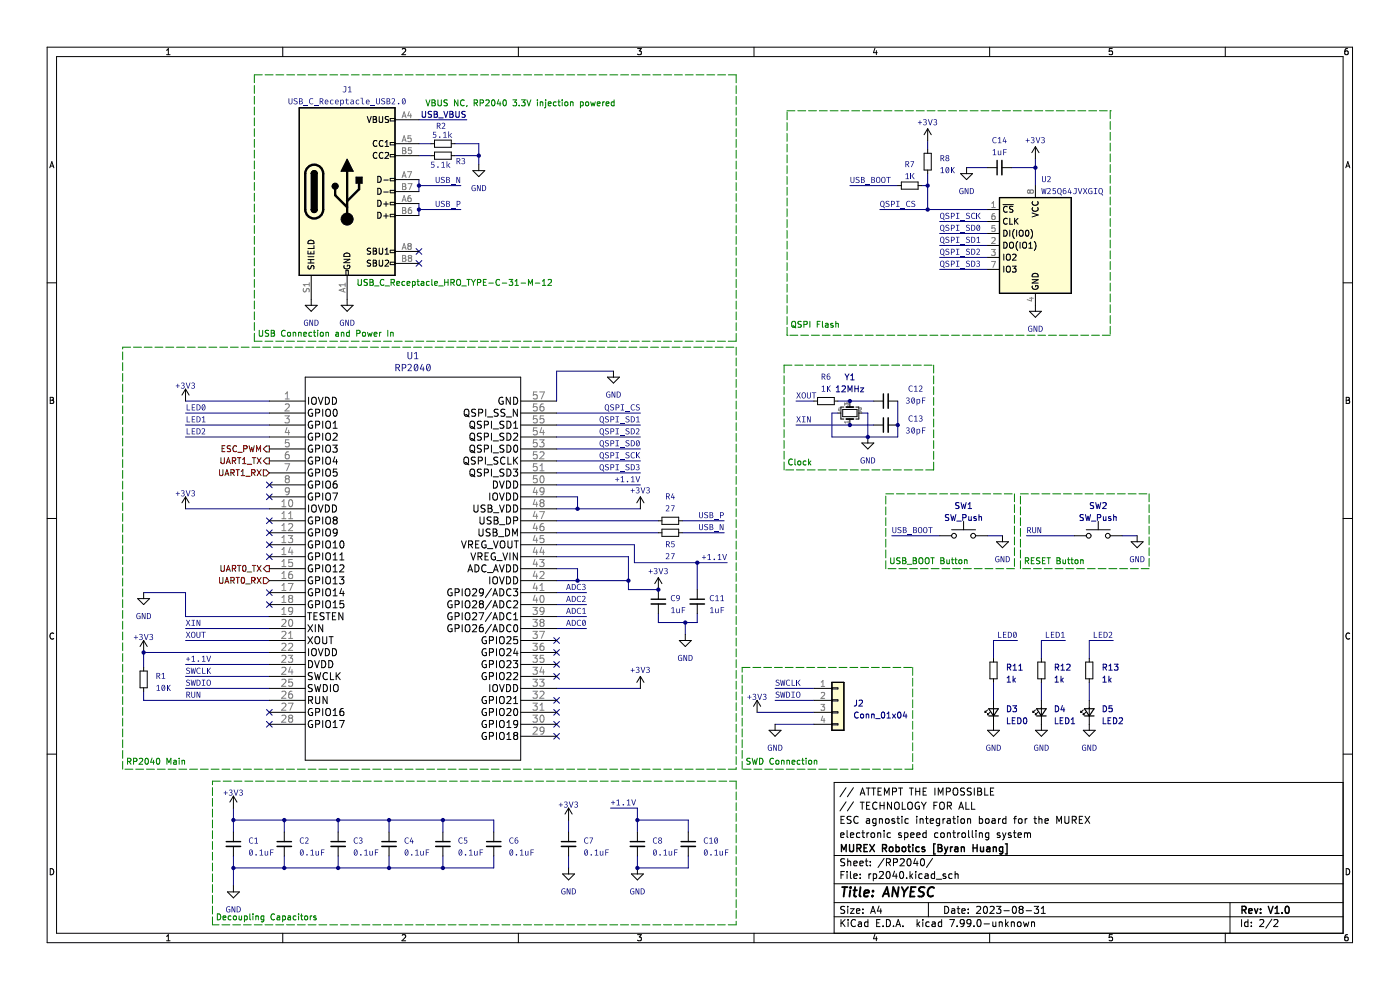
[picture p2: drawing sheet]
<svg xmlns="http://www.w3.org/2000/svg" width="297mm" height="210mm" viewBox="0 0 297 210" stroke-linecap="round" stroke-linejoin="round" font-family="sans-serif">
<g fill="none" stroke="#000" stroke-width=".21">
<path d="M10 10h276.9v190h-276.9zM12 12h272.9v186h-272.9zM35.3 11.6h.8M35.3 10.7l.4-.4v1.3M60 10v2M85.3 10.4l.5-.1 .3 .4-.8 .9h.8M110 10v2M135.2 10.3h.9l-.5 .5 .4 .1v.6l-.2 .1-.6-.1M160 10v2M185.6 10.2l-.3 1h.8M185.9 10.7v.9M209.9 10v2"/>
<path d="M236 10.3h-.7v.6h.6l.1 .6-.2 .1-.5-.1M259.9 10v2M285.9 10.3l-.4 .1-.2 .2v.8l.2 .2 .5-.1-.1-.6-.4-.1-.2 .2M10.6 35.6l.4-1.3 .4 1.3M10.7 35.2h.6M285.5 35.6l.4-1.3 .5 1.3M285.6 35.2h.6M10 60h2M284.9 60h2M10.7 84.3h.4l.2 .2-.2 .4 .2 .1 .1 .3-.2 .3h-.5zM10.7 84.9h.4M285.6 84.3h.4l.3 .2-.3 .4 .3 .1v.3l-.2 .3h-.5z"/>
<path d="M285.6 84.9h.4M10 110h2M284.9 110h2M11.4 134.4a.58 .58 0 0 0-.8 .5 .58 .58 0 0 0 .8 .5M286.3 134.4a.58 .58 0 0 0-.8 .5 .58 .58 0 0 0 .8 .5M10 160h2M284.9 160h2M178.3 177.2l.8-.2-.1-.3h-.4l-.3 .2 .1 .7h.6M178.4 173.9h.5M179.1 173.2h-.7v1.5h.7M179.5 170.1l-1.3 1.9M179.5 167.1l-1.3 1.9"/>
<path d="M179.7 176.2v1.2l.2 .3M180.4 177.2l.7-.2v-.3h-.5l-.2 .2 .1 .7h.6M180.6 173.2h-.6l-.2 .1v.4l.6 .3 .2 .4-.3 .3-.6-.1M181.1 170.1l-1.3 1.9M181.1 167.1l-1.3 1.9M182.1 173.3a.71 .71 0 0 0-1 .5 .71 .71 0 0 0 .7 .9l.3-.2M182.4 176.7h-.4l-.3 .2 .1 .7h.6M182.5 170.2h.8M182.5 168.7l.5-1.5 .5 1.5M182.6 168.2h.7M182.8 176.7h.6M182.9 170.2v1.5"/>
<path d="M183.1 176.2v1.2l.3 .3M183.8 167.2h.8M183.8 173.7h.6l.1 1M183.8 170.9h.5M183.9 176.7v1M184.2 167.2v1.5M184.3 176.7l-.4 .2M184.5 174l-.5 .1-.2 .2 .2 .4 .5-.1M184.6 170.2h-.8v1.5h.8M184.8 176.8l.3-.1 .4 .1 .1 .6-.2 .2-.3 .1-.3-.2zM184.9 167.2h.9M185.3 167.2v1.5"/>
<path d="M185.8 173.7v1.2l-.2 .3-.4-.1M185.8 173.7h-.4l-.3 .2 .2 .7h.5M186.1 170.3a.71 .71 0 0 0-1 .5 .71 .71 0 0 0 .7 .9l.3-.2M186.2 176.8l.2-.1h.4v1M186.2 176.7v1M186.3 167.9h.5M186.6 173.8l.2-.1h.3l.1 1M186.6 173.7v1M186.7 170.9h.9M186.7 170.2v1.5M187 167.2h-.7v1.5h.7M187.6 176.2v.1"/>
<path d="M187.6 176.7v1M187.6 170.2v1.5M187.6 168.7v-1.5l.5 1 .5-1v1.5M187.9 173.8l.2-.1 .5 .1v.6l-.1 .2-.4 .1-.2-.2zM188.9 176.7h-.4l-.3 .2 .1 .7h.6M189.1 170.2v1.5l-.8-1.5v1.5M189.3 167.9h.8l.1-.2-.1-.4-.8-.1v1.5M189.8 173.7h-.4l-.2 .2 .1 .2 .5 .1v.4h-.6M189.8 170.4l.3-.2a.5 .5 0 0 1 .7 .5v.5a.5 .5 0 0 1-.5 .5 .5 .5 0 0 1-.5-.5zM190.3 173.7h.5M190.5 173.2v1.2l.3 .3M190.6 167.2h.9"/>
<path d="M191.1 167.2v1.5M191.2 176.7h-.4l-.2 .2 .1 .2 .5 .1v.4h-.6M191.3 173.2v.1M191.3 173.7v1M191.4 170.2v1.5h.7M191.9 176.7h.4l.3 .2-.1 .7h-.6M191.9 176.7v1.5M192.6 170.4l.3-.2a.5 .5 0 0 1 .7 .5v.5a.5 .5 0 0 1-.5 .5 .5 .5 0 0 1-.5-.5zM192.7 173.7h-.4l-.3 .2 .1 .7h.6M192.9 167.2h.9M193.2 177.2l.7-.2-.1-.3h-.4l-.2 .2 .1 .7h.5M193.3 167.2v1.5"/>
<path d="M194.3 167.2v1.5M194.3 167.9h.8M194.5 177.2l.7-.2-.1-.3h-.4l-.2 .2 .1 .7h.5M194.5 173.2v.1M194.5 173.7v1M195 170.2a.7 .7 0 0 0-.9 .7 .7 .7 0 0 0 .9 .7l.1-.6h-.3M195.1 167.2v1.5M195.2 173.7v1M195.2 173.8l.2-.1h.4v1M195.5 170.2l.5 .7M195.8 167.9h.5M196 170.9v.8"/>
<path d="M196.3 173.7h.6M196.5 176.7h-.4l-.3 .2 .1 .7h.6M196.5 176.2v1.5M196.5 170.2l-.5 .7M196.6 173.2v1.2l.3 .3M196.6 167.2h-.8v1.5h.8M197.3 174.2l.7-.2v-.3h-.5l-.2 .2 .1 .7h.6M198.1 170.9h.5M198.3 167.2v1.5M198.8 170.2h-.7v1.5M199 176.7h-.5l-.2 .2 .1 .7h.6M199 168.7v-1.5l.5 1 .5-1v1.5"/>
<path d="M199.3 173.7v1.2l-.3 .3-.3-.1M199.3 173.7h-.4l-.3 .2 .2 .7h.5M199.4 170.4l.3-.2a.5 .5 0 0 1 .6 .5v.5a.5 .5 0 0 1-.5 .5 .5 .5 0 0 1-.5-.5zM199.7 176.7h.3l.3 .2v.5l-.3 .3-.3-.1-.2-.2zM200 173.7v1M200.5 173.7l-.5 .2M200.8 167.9h.7l.1-.2-.1-.4-.7-.1v1.5M201 173.7h.5l.1 1M201 176.8l.2-.1h.3l.1 1M201 176.7v1M201 170.9h.7l.1-.2v-.4l-.8-.1v1.5M201.3 170.9l.5 .8"/>
<path d="M201.6 174l-.5 .1-.2 .2 .2 .4 .5-.1M202.1 176.7h.6M202.1 173.7h.6M202.3 167.4l.2-.2a.5 .5 0 0 1 .7 .5v.5a.5 .5 0 0 1-.5 .5 .5 .5 0 0 1-.5-.5zM202.3 176.2v1.2l.4 .3M202.3 173.2v1.2l.4 .3M203.2 173.2v.1M203.2 173.7v1M203.2 176.7v1M203.4 171.7l.5-1.5 .5 1.5M203.5 171.2h.8M203.6 176.7l-.4 .2"/>
<path d="M204 173.7h.3l.3 .2v.5l-.3 .3-.3-.1-.2-.2zM204.1 176.8l.2-.1 .5 .1v.6l-.1 .2-.4 .1-.2-.2zM204.6 167.2h-.6l-.2 .1v.4l.7 .3 .1 .4-.3 .3-.5-.1M204.9 170.2v1.5h.7M205.3 173.8l.2-.1h.3l.1 1M205.3 173.7v1M205.5 176.2v1.2l.2 .3M206 167.2h-.5l-.2 .1v.4l.6 .3 .1 .4-.2 .3-.6-.1M206.1 170.2v1.5h.7M206.3 176.2v1.2l.2 .3M206.7 167.2v1.5M207 176.2v.1"/>
<path d="M207 176.7v1M207.4 167.2h.5l.3 .2-.3 .5 .3 .1 .1 .4-.3 .3h-.6zM207.4 167.9h.5M207.8 176.8l.2-.1h.3l.1 1M207.8 173.2v1.5M207.8 176.7v1M207.8 173.7h.4l.3 .2-.2 .7h-.5M208.9 167.2v1.5h.7M209.1 173.8l.2-.1 .5 .1v.6l-.1 .2-.4 .1-.2-.2zM209.8 176.7h-.5l-.3 .2 .2 .7h.6M209.8 176.7v1.2l-.3 .3-.4-.1M210.1 167.9h.5"/>
<path d="M210.5 173.7h.5l.1 1M210.8 167.2h-.7v1.5h.7M211.1 174l-.5 .1-.2 .2 .2 .4 .5-.1M211.8 173.7v1M212.1 176.7h-.3l-.3 .2 .1 .2 .5 .1v.4h-.6M212.3 173.7l-.5 .2M212.7 176.7l.3 1M213 177.7l-.3 .5M213.4 176.7l-.4 1M213.4 173.7h-.4l-.3 .2 .1 .7h.6M213.4 173.2v1.5M214.5 176.7h-.4l-.2 .2 .1 .2 .5 .1v.4h-.6"/>
<path d="M215 176.7h.5M215 173.7h.6M215.2 176.2v1.2l.3 .3M215.6 173.2l-.3 .2v1.3M216 177.2l.7-.2-.1-.3h-.4l-.2 .2v.7h.6M216.1 173.8l.2-.1 .5 .1v.6l-.1 .2-.4 .1-.2-.2zM217.3 176.8l.5-.1 .2 .2M217.3 176.7v1M217.5 173.7v1M217.9 173.7l-.4 .2M218 176.9l.2-.2h.3l.1 1M218 176.9v.8"/>
<path d="M219.3 173.7h.6M219.5 173.2v1.2l.4 .3M220.4 173.8l.2-.1h.4v1M220.4 173.2v1.5M221.7 174.2l.7-.2-.1-.3h-.4l-.2 .2 .1 .7h.5M224.2 174.7v-1.5l.5 1 .5-1v1.5M225.9 173.2v1.2l.3 .3 .4-.1 .2-.2v-1.2M227.5 173.9h.7l.1-.2v-.4l-.8-.1v1.5M227.8 173.9l.5 .8M229 173.9h.5M229.7 173.2h-.7v1.5h.7M230.2 173.2l1 1.5"/>
<path d="M231.2 173.2l-1 1.5M284.9 166h-107.9v32M10.7 184.3a.66 .66 0 0 1 .7 .6 .66 .66 0 0 1-.7 .7zM35.3 198.6l.4-.3v1.3M35.3 199.6h.8M60 198v2M85.3 198.4l.5-.1 .3 .3-.8 1h.8M110 198v2M135.2 198.3h.9l-.5 .5 .4 .1v.5l-.2 .2-.6-.2M160 198v2M177 194.5h107.9M177 191.5h107.9"/>
<path d="M177 187.5h107.9M177 181.5h107.9M178.4 185.6h.5M178.4 195.1v1.5M178.6 195.7l.7 .9M179.1 184.9h-.7v1.5M179.2 192.3h-.6l-.2 .1v.4l.7 .3 .1 .4-.3 .3-.6-.1M179.2 182.2h-.6l-.2 .1v.4l.7 .3 .1 .4-.3 .3-.6-.1M179.3 195.1l-.9 .8M179.7 184.9v.1M179.7 185.4v1M179.8 182.2v1.5"/>
<path d="M179.8 192.3v.1M179.8 192.8v1M179.8 182.8l.3-.1h.3l.1 1M179.9 195.1v.1M179.9 195.6v1M180.4 192.8h.8l-.8 1h.8M180.4 184.9v1.2l.2 .3M181.1 185.9l.7-.2v-.3h-.5l-.2 .2 .1 .7h.6M181.1 183.2l.7-.2v-.3h-.5l-.2 .2 .1 .7h.6M181.5 195.2a.71 .71 0 0 0-1 .5 .71 .71 0 0 0 .7 .9l.3-.2M181.7 193.3l.7-.2-.1-.3h-.4l-.2 .2 .1 .7h.5M182.1 195.6h.6l.1 1"/>
<path d="M182.4 183.2l.7-.2v-.3h-.5l-.2 .2 .1 .7h.6M182.5 186.2v.2M182.5 185.4v.2M182.8 195.9l-.5 .1-.2 .2 .2 .4 .5-.1M183.1 192.8v.2M183.1 193.6v.2M183.6 182.7h.5M183.8 182.2v1.2l.3 .3M184.1 195.6h-.4l-.3 .2 .2 .7h.5M184.1 195.1v1.5M184.3 185.4v1M184.6 183.5v.2"/>
<path d="M184.6 182.7v.2M184.7 193.8l.5-1.5 .5 1.5M184.8 185.4l-.5 .2M184.8 193.3h.8M185.3 185.4h.4l.3 .2-.2 .7h-.5M185.3 185.4v1.5M185.6 198.2l-.3 .9h.8M185.9 198.7v.9M186 195.8h.5M186.5 192.2l-.4 1.1h1M186.6 185l.5-.1 .3 .4-.9 1.1h.9M186.7 195.1h-.7v1.5h.7"/>
<path d="M186.8 192.8v1M187.3 196.4v.2M187.6 182.1l-1.3 1.9M188.1 195.1a.76 .76 0 0 1 .8 .7 .76 .76 0 0 1-.8 .8zM188.1 182.9h.7l.1-.2-.1-.4-.7-.1v1.5M188.1 185l.2-.1a.8 .8 0 0 1 .6 .7 .8 .8 0 0 1-.6 .8l-.3-.6zM188.4 182.9l.5 .8M189.6 196.4v.2M189.6 182.9h.7l.1-.2-.1-.4-.7-.1v1.5M189.8 184.8l-.4 1.1h.9M190.1 196.6l.5-1.5 .5 1.5M190.1 185.4v1"/>
<path d="M190.2 196.1h.7M191 182.3l.6-.1 .2 .4-.9 1.1h.9M191 185l.2-.1a.8 .8 0 0 1 .5 .7 .8 .8 0 0 1-.5 .8l-.4-.6zM191.6 196.4v.2M192.3 186.2v.2M192.6 182.3l.2-.1a.8 .8 0 0 1 .5 .7 .8 .8 0 0 1-.5 .8l-.4-.6zM193.1 184.9v1.5M193.2 185.8l.4 .6M193.6 185.4l-.5 .5M194.2 182.1l-.4 1.1h1M194.3 184.9v.1M194.3 185.4v1"/>
<path d="M194.6 182.7v1M194.6 195.1v1.5M194.7 196l.4 .6M195.1 195.6l-.5 .5M195.4 182.3l.2-.1a.8 .8 0 0 1 .5 .7 .8 .8 0 0 1-.5 .8l-.3-.6zM195.6 185.4h-.4l-.3 .2 .2 .7h.5M195.8 195.1v.1M195.8 195.6v1M196.3 185.4h.5l.1 1M196.9 185.7l-.5 .1-.2 .2 .2 .4 .5-.1M197 191.5v3M197.1 195.6h-.4l-.3 .2 .2 .7h.5"/>
<path d="M197.8 195.6h.5l.1 1M197.8 182.1l-1.2 1.9M198.3 185.4h-.5l-.2 .2 .1 .7h.6M198.3 184.9v1.5M198.4 195.9l-.5 .1-.2 .2 .2 .4 .5-.1M198.6 186.5h1.2M199.8 195.6h-.5l-.3 .2 .2 .7h.6M199.8 195.1v1.5M200.4 192.3a.76 .76 0 0 1 .9 .7 .76 .76 0 0 1-.9 .8zM200.6 185.4h-.3l-.3 .2 .1 .2 .5 .1v.4h-.6M201.5 195.1h1l-.7 1.5M201.9 192.8h.6v1"/>
<path d="M202 185.4h-.5l-.2 .2 .1 .7h.6M202.5 193.1l-.5 .1-.2 .2 .2 .4 .5-.1M202.6 185.5l.2-.1h.4l.1 1M202.6 184.9v1.5M203 192.8h.6M203 196.4v.2M203.3 192.3v1.2l.3 .3M204 193.3l.8-.2-.1-.3h-.4l-.3 .2 .1 .7h.6M204.5 195.7l-.2 .3h-.3l-.3-.3v-.4l.3-.2h.4l.1 .2a1 1 0 0 1-.4 1.3h-.3M205.4 193.6v.2M205.4 192.8v.2M206 195.7l-.3 .3h-.3l-.3-.3v-.4l.3-.2h.4l.2 .2a1 1 0 0 1-.5 1.3h-.2"/>
<path d="M206.6 196.4v.2M207.2 192.4l.6-.1 .2 .4-.9 1.1h.9M207.4 195.2l.2-.1a.8 .8 0 0 1 .5 .7 .8 .8 0 0 1-.5 .8l-.3-.6zM208.8 192.4l.2-.1a.8 .8 0 0 1 .5 .7 .8 .8 0 0 1-.5 .8l-.4-.6zM208.8 196h1.1M209.9 198v2M210 192.4l.6-.1 .3 .4-.9 1.1h.9M210.6 195.6l.1 .9 .3 .1 .3-.2M211.3 195.6v1M211.4 192.3h.9l-.5 .5 .5 .2v.6l-.3 .2-.6-.2M212 195.7l.2-.1h.3l.1 1M212 195.6v1"/>
<path d="M213 193.2h1.1M213.3 195.1v1.5M213.5 196l.4 .6M213.9 195.6l-.6 .5M214.5 195.7l.3-.1h.3l.1 1M214.5 195.6v1M214.9 192.4l.2-.1a.8 .8 0 0 1 .5 .7 .8 .8 0 0 1-.5 .8l-.3-.6zM216 195.6h.3l.3 .2v.5l-.3 .3-.3-.1-.2-.2zM216.5 192.9l-.3-.3 .3-.3h.4l.1 .2-.2 .4M216.5 192.9l-.3 .3v.3l.3 .3 .4-.1 .1-.2v-.5l-.2-.1M216.5 192.9h.3M217.1 195.6l.3 1 .3-.8 .3 .8 .3-1"/>
<path d="M217.7 193.2h1.1M218.8 195.7l.2-.1h.4l.1 1M218.8 195.6v1M219.4 192.3h.9l-.5 .5 .5 .2v.6l-.3 .2-.6-.2M220.9 193.8h.9M220.9 192.7l.4-.4v1.5M236 198.3h-.7v.6l.6-.1 .1 .6-.2 .2-.5-.2M259.9 198v2M260.9 191.5v6.5M263.4 195.1v1.5M264.7 195.6h-.4l-.3 .2 .2 .7h.5M264.7 195.1v1.5"/>
<path d="M265.5 196.4v.2M265.5 195.6v.2M267.2 195.2l.6-.1 .3 .4-.9 1.1h.9M269.8 195l-1.3 1.9M270.2 195.2l.6-.1 .3 .4-.9 1.1h.9M285.6 184.3a.66 .66 0 0 1 .7 .6 .66 .66 0 0 1-.7 .7zM285.9 198.3h-.4l-.2 .3v.7l.2 .3 .5-.2-.1-.6h-.4l-.2 .2"/>
</g>
<g fill="none" stroke="#000" stroke-width=".3">
<path d="M180.2 179.1v1.3l.3 .2h.4l.2-.2v-1.3M181.8 179.9h.7l.2-.3-.1-.3-.8-.2v1.5M182.2 179.9l.5 .7M183.3 179.9h.5M184 179.1h-.7v1.5h.7M184.5 179.1l1 1.5M185.5 179.1l-1 1.5M187.2 179.9h.7l.2-.3-.1-.3-.8-.2v1.5M187.6 179.9l.5 .7M188.7 179.8l.2-.2 .5 .2v.6l-.1 .2h-.4l-.2-.1zM190.1 179.7l.4-.1 .3 .3-.1 .7h-.6M190.1 179.1v1.5"/>
<path d="M191.4 179.8l.3-.2 .4 .2 .1 .6-.2 .2h-.3l-.3-.1zM192.6 179.6h.5M192.8 179.1v1.3l.3 .2M193.6 179.1v.2M193.6 179.6v1M195 179.7l-.4-.1-.3 .3 .1 .7h.6M196.1 179.7l-.3-.1-.2 .3v.2l.5 .1v.4h-.5M198.4 179h-.3v2.1h.3M199 179.1h.5l.3 .3-.3 .5 .3 .1 .1 .4-.3 .2h-.6zM199 179.9h.5M200.4 179.6l.3 1M201.1 179.6l-.4 1"/>
<path d="M201.6 179.6v1M202.1 179.6l-.5 .3M202.6 179.7h.5l.1 .9M203.9 179.8l.2-.2 .4 .1 .1 .9M203.9 179.6v1M206.4 179.9h.9M206.4 179.1v1.5M207.3 179.1v1.5M208 179.6l.1 1h.3l.2-.1M208.6 179.6v1M209.4 179.7h.5l.1 .9M210.7 179.8l.2-.2 .4 .1 .1 .9"/>
<path d="M210.7 179.6v1M212.7 179.7l-.4-.1-.3 .3 .1 .7h.6M212.7 179.6v1.3l-.3 .2h-.3M213.3 179h.3v2.1h-.3M178.5 180.6v-1.5l.5 1.1 .5-1.1v1.5M200.7 180.6l-.3 .5M203.2 180l-.5 .1-.2 .2 .2 .3h.5M210 180l-.5 .1-.2 .2 .2 .3h.5M263.5 193h.7l.1-.3v-.3l-.8-.2v1.5M263.8 193l.5 .7M264.9 193.2l.7-.1v-.3l-.5-.1-.2 .3 .1 .7h.6M266.1 192.7l.4 1 .3-1"/>
<path d="M267.4 193.6v.1M267.4 192.8v.2M269.1 192.2l.5 1.5 .5-1.5M270.5 193.7h.8M270.5 192.7l.4-.5v1.5M272 193.6v.1M272.8 192.4l.2-.2a.8 .8 0 0 1 .5 .8 .8 .8 0 0 1-.5 .7l-.4-.5z"/>
</g>
<g fill="none" stroke="#000" stroke-width=".4">
<path d="M178.6 188.2h1.2M179.2 188.2l-.2 2M180.4 188.8l-.2 1.4M180.5 188.2l-.1 .2M181 188.8h.8M181.4 188.2l-.2 1.7 .1 .2 .3 .1M182.6 188.2l-.3 1.7 .3 .3M183.3 189.5l1-.2v-.4h-.8l-.2 1 .2 .3 .6-.1M185.1 190v.2M185.2 188.9v.2M187.3 190.2l.9-2 .4 2M187.5 189.6h1"/>
<path d="M190.6 188.2l-.2 2-.9-2-.2 2M191.3 188.2l.5 1M191.8 189.2l-.1 1M192.6 188.2l-.8 1M193.2 189.1h.7M194.3 188.2h-1l-.2 2h.9M196.2 188.3a.85 .85 0 0 0-1.1 .1l-.1 .5 .9 .5-.1 .6a.85 .85 0 0 1-1 .1M198.1 188.4a.88 .88 0 0 0-1 0 .88 .88 0 0 0-.3 .9 .69 .69 0 0 0 .3 .8 .69 .69 0 0 0 .8-.1"/>
</g>
<path d="M63.5 22.9h20.3v35.5h-20.3z" fill-rule="evenodd" fill="#fffed0"/>
<path d="M63.5 22.9h20.3v35.5h-20.3z" fill="none" stroke="#000" stroke-width=".25"/>
<path d="M176.5 144.8h2.5v10.1h-2.5z" fill-rule="evenodd" fill="#fffed0"/>
<path d="M176.5 144.8h2.5v10.1h-2.5z" fill="none" stroke="#000" stroke-width=".25"/>
<path d="M212 41.9h15.3v20.3h-15.3z" fill-rule="evenodd" fill="#fffed0"/>
<path d="M212 41.9h15.3v20.3h-15.3z" fill="none" stroke="#000" stroke-width=".25"/>
<g fill="none" stroke="#000084" stroke-width=".21">
<path d="M88.3 52.7l1.2 1.2M88.3 55.3l1.2 1.2M89.5 52.7l-1.2 1.2M89.5 55.3l-1.2 1.2M56.5 117.5l1.2 1.2M56.5 112.4l1.2 1.2M56.5 114.9l1.2 1.3M56.5 109.9l1.2 1.2M56.5 104.8l1.2 1.2M56.5 102.2l1.2 1.3M57.7 117.5l-1.2 1.2M57.7 112.4l-1.2 1.2"/>
<path d="M57.7 114.9l-1.2 1.3M57.7 109.9l-1.2 1.2M57.7 104.8l-1.2 1.2M57.7 102.2l-1.2 1.3M56.5 125.1l1.2 1.2M56.5 127.6l1.2 1.3M57.7 125.1l-1.2 1.2M57.7 127.6l-1.2 1.3M117.5 137.8l1.2 1.2M117.5 135.3l1.2 1.2M118.7 137.8l-1.2 1.2M118.7 135.3l-1.2 1.2"/>
<path d="M56.5 150.5l1.2 1.2M56.5 153l1.2 1.3M57.7 150.5l-1.2 1.2M57.7 153l-1.2 1.3M117.5 148l1.2 1.2M117.5 142.9l1.2 1.2M117.5 155.6l1.2 1.2M117.5 150.5l1.2 1.2M117.5 153l1.2 1.3M117.5 140.3l1.2 1.3M118.7 148l-1.2 1.2M118.7 142.9l-1.2 1.2"/>
<path d="M118.7 155.6l-1.2 1.2M118.7 150.5l-1.2 1.2M118.7 153l-1.2 1.3M118.7 140.3l-1.2 1.3"/>
</g>
<g fill="none" stroke="#000080" stroke-width=".21">
<path d="M88.9 38.1v2.5M88.9 30.5h2.5M88.9 33h2.5M88.9 25.4h10.1M88.9 39.4h8.9M96.5 30.5h5.1v4.4M96.5 33h5.1M180.3 39.4h10.2M195.5 39.4h1.3M196.8 29.8v2M196.8 36.8v7.6M205.1 35.6h4.4"/>
<path d="M214.6 35.6h5.1M219.7 33.7v5.7M88.9 43.2v2.5M88.9 44.4h8.9M186.6 44.4h22.9M199.3 52.1h10.2M199.3 57.1h10.2M199.3 49.5h10.2M199.3 47h10.2M199.3 54.6h10.2M130.1 78.7h-12v6.4M39.4 87.6h17.7"/>
<path d="M39.4 92.7h17.7M39.4 90.2h17.7M39.4 85.1h17.7M118.1 87.6h17.8M118.1 92.7h17.8M118.1 95.2h17.8M118.1 90.2h17.8M118.1 97.8h17.8M168.9 90.2h16.5M168.9 85.1h3.8M177.8 85.1h7.6M182.8 87.6h1.3v5.1"/>
<path d="M190.5 85.1v7.6h-14v-5.1h1.3M39.4 107.9h17.7M118.1 107.9h17.8M118.1 105.4h4.4v2.5M118.1 102.9h17.8M118.1 100.3h17.8M118.1 115.6h16.5v3.8h19.7M118.1 118.1h15.2v7h6.4M118.1 113h21.6M118.1 110.5h21.6M144.7 113h8.9M144.7 110.5h8.9"/>
<path d="M147.9 119.4v5.7M189.2 113.6h10.1M209.5 113.6h3.2M217.7 113.6h10.2M238.1 113.6h3.1M30.5 125.7h8.9v5.1h17.7M39.4 133.3h17.7M39.4 135.9h17.7M57.1 138.4h-26.6v3.2M118.1 130.8h6.3M118.1 133.3h6.3M118.1 125.7h6.3"/>
<path d="M118.1 128.2h6.3M118.1 120.6h4.4v2.6M118.1 123.2h15.2M139.7 130.2v1.9h8.2v-1.9M145.4 132.1v2.5M215.8 135.9h-5v3.8M226 135.9h-5.1v3.8M236.2 135.9h-5.1v3.8M30.5 146.7v1.9h26.6M39.4 140.9h17.7M39.4 143.5h17.7M39.4 146h17.7"/>
<path d="M118.1 146h17.8M160.6 151.1h12.1M164.4 148.6h8.3M164.4 146h8.3M164.4 153.6h8.3M210.8 144.8v3.8M220.9 144.8v3.8M231.1 144.8v3.8M49.5 174h55.2v2.5M49.5 171.4v5.1M60.3 174v2.5M71.7 174v2.5"/>
<path d="M82.5 174v2.5M94 174v2.5M120.6 174v2.5M129.5 171.4h5.7v5.1M135.2 174h10.8v2.5M49.5 181.6v6.3M60.3 181.6v2.5M71.7 181.6v2.5M82.5 181.6v2.5M94 181.6v2.5M104.7 181.6v2.5h-55.2M120.6 181.6v2.5"/>
<path d="M135.2 181.6v2.5h10.8v-2.5"/>
</g>
<g fill="none" stroke="#008000" stroke-width=".21">
<path d="M54 18.1v1.7M55.6 15.9h-1.6v1.6M56.2 15.9h1.7M58.5 15.9h1.7M60.8 15.9h1.7M63.1 15.9h1.7M65.4 15.9h1.7M67.7 15.9h1.6M70 15.9h1.6M72.2 15.9h1.7M74.5 15.9h1.7M76.8 15.9h1.7"/>
<path d="M79.1 15.9h1.7M81.4 15.9h1.7M83.7 15.9h1.6M86 15.9h1.6M88.2 15.9h1.7M90.5 15.9h1.7M92.8 15.9h1.7M95.1 15.9h1.7M97.4 15.9h1.7M99.7 15.9h1.6M102 15.9h1.6M104.2 15.9h1.7"/>
<path d="M106.5 15.9h1.7M108.8 15.9h1.7M111.1 15.9h1.7M113.4 15.9h1.7M115.7 15.9h1.6M118 15.9h1.6M120.2 15.9h1.7M122.5 15.9h1.7M124.8 15.9h1.7M127.1 15.9h1.7M129.4 15.9h1.7M131.7 15.9h1.6"/>
<path d="M134 15.9h1.6M136.2 15.9h1.7M138.5 15.9h1.7M140.8 15.9h1.7M143.1 15.9h1.7M145.4 15.9h1.7M147.7 15.9h1.6M149.9 15.9h1.7M152.2 15.9h1.7M154.5 15.9h1.7v1.7M156.2 18.2v1.6M54 20.4v1.7"/>
<path d="M54 22.7v1.7M54 25v1.7M54 27.3v1.7M54 29.6v1.6M54 31.9v1.6M54 34.1v1.7M54 36.4v1.7M54 38.7v1.7M90.4 21.2l.4 1.3 .4-1.3M91.6 21.2h.5l.2 .2-.2 .4 .2 .1 .1 .3-.3 .3h-.5zM91.6 21.8h.5M92.9 21.2v1l.2 .3 .4-.1 .1-.2v-1"/>
<path d="M94.9 21.2l-.7 .1v.4l.6 .2 .1 .3-.2 .3-.5-.1M97.1 21.2v1.3l-.7-1.3v1.3M98.5 21.3a.56 .56 0 0 0-.8 .5 .56 .56 0 0 0 .8 .5M99.1 22.4l-.1 .2M100.6 21.8h.6l.1-.5-.7-.1v1.3M100.9 21.8l.4 .7M101.9 21.8h.6v-.5l-.6-.1v1.3M103.1 21.3l.4-.1 .3 .3-.8 1h.8M104.4 21.3l.2-.1a.68 .68 0 0 1 .4 .6 .68 .68 0 0 1-.4 .7l-.3-.5zM105.8 21.1l-.3 .9h.8M106.1 21.6v.9M106.8 21.3l.2-.1a.68 .68 0 0 1 .4 .6 .68 .68 0 0 1-.4 .7l-.3-.5z"/>
<path d="M108.8 21.2h.8l-.4 .5 .3 .1v.5l-.1 .2-.6-.2M110.1 22.3v.2M110.6 21.2h.8l-.4 .5 .3 .1v.5l-.1 .2-.6-.2M111.8 21.2l.4 1.3 .4-1.3M114 21.2v.1M114 21.6v.9M114.6 21.6v.9M114.6 21.7h.5l.1 .8M115.8 21.2v.1M115.8 21.6v1.1l-.3 .2M116.3 22l.6-.1-.1-.2-.3-.1-.2 .2 .1 .6h.4M118 21.7l-.4-.1-.2 .2 .1 .6h.5"/>
<path d="M118.4 21.6h.4M118.5 21.2v1.1l.3 .2M119.3 21.2v.1M119.3 21.6v.9M119.9 21.7l.2-.1 .3 .1v.7l-.5-.1zM121 21.7h.5l.1 .8M121 21.6v.9M123.1 21.7l.4-.1 .2 .2-.1 .6h-.5M123.1 21.6v1.3M124.3 21.7l.2-.1 .3 .1v.7l-.5-.1zM125.3 21.6l.3 .9 .2-.7 .2 .7 .3-.9M126.7 22l.6-.1-.1-.2-.3-.1-.2 .2 .1 .6h.4"/>
<path d="M127.9 21.6v.9M128.2 21.6l-.3 .2M128.6 22l.6-.1-.1-.2-.3-.1-.2 .2v.6h.5M130.3 21.7l-.4-.1-.2 .2 .1 .6h.5M130.3 21.2v1.3M156.2 20.5v1.6M156.2 22.7v1.7M156.2 25v1.7M156.2 27.3v1.7M156.2 29.6v1.7M156.2 31.9v1.7M156.2 34.2v1.6"/>
<path d="M156.2 36.4v1.7M156.2 38.7v1.7M167 23.5h1.6M167 23.7v1.7M167 26v1.7M167 28.3v1.7M167 30.6v1.7M167 32.9v1.6M167 35.2v1.6M167 37.4v1.7M167 39.7v1.7M169.2 23.5h1.7"/>
<path d="M171.5 23.5h1.7M173.8 23.5h1.7M176.1 23.5h1.7M178.4 23.5h1.7M180.7 23.5h1.7M183 23.5h1.6M185.2 23.5h1.7M187.5 23.5h1.7M189.8 23.5h1.7M192.1 23.5h1.7M194.4 23.5h1.7M196.7 23.5h1.6"/>
<path d="M199 23.5h1.6M201.2 23.5h1.7M203.5 23.5h1.7M205.8 23.5h1.7M208.1 23.5h1.7M210.4 23.5h1.7M212.7 23.5h1.6M215 23.5h1.6M217.2 23.5h1.7M219.5 23.5h1.7M221.8 23.5h1.7M224.1 23.5h1.7"/>
<path d="M226.4 23.5h1.7M228.7 23.5h1.6M231 23.5h1.6M233.2 23.5h1.7M235.5 23.5h.1M235.5 23.5v1.7M235.5 25.8v1.7M235.5 28.1v1.6M235.5 30.4v1.6M235.5 32.6v1.7M235.5 34.9v1.7M235.5 37.2v1.7"/>
<path d="M235.5 39.5v1.7M54 41v1.7M54 43.3v1.7M54 45.6v1.6M54 47.9v1.6M54 50.1v1.7M54 52.4v1.7M54 54.7v1.7M54 57v1.7M54 59.3v1.7M75.9 59.3v1l.3 .2h.4l.1-.2v-1M77.9 59.3l-.6 .1v.4l.5 .2 .1 .3-.2 .2h-.5"/>
<path d="M78.5 59.3h.4l.3 .2-.3 .4 .3 .1v.3l-.2 .2h-.5zM78.5 59.9h.4M81.4 59.4a.56 .56 0 0 0-.7 .5 .56 .56 0 0 0 .7 .5M83 59.9h.6v-.5l-.6-.1v1.2M83.3 59.9l.4 .6M85.9 59.8l-.4-.1-.2 .2 .1 .6h.5M87.5 59.8l.4-.1 .2 .2-.1 .6h-.5M87.5 59.7v1.3M88.5 59.7h.4M88.6 59.3v1.1l.3 .1M89.4 59.8h.5v.7M89.9 60l-.6 .2 .2 .3h.4"/>
<path d="M91.1 59.8l-.4-.1-.2 .2 .1 .6h.5M91.6 59.3v1.1l.2 .1M94.3 59.9h.8M94.3 59.3v1.2M95.1 59.3v1.2M95.7 59.9h.6v-.5l-.6-.1v1.2M96 59.9l.4 .6M96.9 59.5l.3-.2a.43 .43 0 0 1 .5 .4v.4a.42 .42 0 0 1-.4 .5 .42 .42 0 0 1-.4-.5zM99 59.3h.8M99.4 59.3v1.2M100 59.3l.4 .6M100.4 59.9v.6"/>
<path d="M100.9 59.3l-.5 .6M101.3 59.9h.6v-.5l-.6-.1v1.2M102.6 59.9h.4M103.2 59.3h-.6v1.2h.6M106 59.4a.56 .56 0 0 0-.8 .5 .56 .56 0 0 0 .8 .5M108 59.3h.8l-.4 .5 .3 .1v.5l-.2 .1-.5-.1M109.3 59.6l.3-.3v1.2M115.1 59.6l.3-.3v1.2M116.3 59.4l.5-.1 .2 .3-.8 .9h.8M156.2 41v1.7M156.2 43.3v1.7M156.2 45.6v1.7"/>
<path d="M156.2 47.9v1.7M156.2 50.2v1.6M156.2 52.4v1.7M156.2 54.7v1.7M156.2 57v1.7M156.2 59.3v1.7M167 42v1.7M167 44.3v1.7M167 46.6v1.7M167 48.9v1.6M167 51.2v1.6M167 53.4v1.7"/>
<path d="M167 55.7v1.7M167 58v1.7M235.5 41.8v1.7M235.5 44.1v1.6M235.5 46.4v1.6M235.5 48.6v1.7M235.5 50.9v1.7M235.5 53.2v1.7M235.5 55.5v1.7M235.5 57.8v1.7M26 74.6v1.7M26 76.9v1.7"/>
<path d="M26 79.2v1.7M27.7 73.7h-1.7v.3M28.3 73.7h1.7M30.6 73.7h1.7M32.9 73.7h1.7M35.2 73.7h1.6M37.5 73.7h1.6M39.7 73.7h1.7M42 73.7h1.7M44.3 73.7h1.7M46.6 73.7h1.7M48.9 73.7h1.7"/>
<path d="M51.2 73.7h1.6M53.5 73.7h1.6M54 70.7v1.7h1.6M54 61.6v1.6M54 63.8v1.7M54 66.1v1.7M54 68.4v1.7M55 70.1v1l.2 .2h.4l.1-.2v-1M55.7 73.7h1.7M56.2 72.4h1.7M57 70.1l-.7 .1v.3l.6 .3 .1 .3-.2 .2h-.5M57.5 70.1h.5l.2 .2-.2 .4 .2 .1 .1 .3-.3 .2h-.5z"/>
<path d="M57.5 70.7h.5M58 73.7h1.7M58.5 72.4h1.7M60.3 73.7h1.7M60.5 70.2a.56 .56 0 0 0-.8 .5 .56 .56 0 0 0 .8 .5M60.8 72.4h1.7M61.1 70.5h.3l.2 .2v.4l-.2 .2-.4-.2zM62.2 70.6l.5-.1v.8M62.2 70.5v.8M62.6 73.7h1.7M63.1 72.4h1.7M63.3 70.6l.5-.1 .1 .8"/>
<path d="M63.3 70.5v.8M64.4 70.9l.6-.1v-.3h-.4l-.2 .2 .1 .6h.5M64.9 73.7h1.7M65.4 72.4h1.6M66.1 70.5h-.3l-.3 .2 .1 .6h.5M66.5 70.5h.5M66.7 70.1v1.1l.3 .1M67.2 73.7h1.6M67.4 70.1v.1M67.4 70.5v.8M67.6 72.4h1.7M68.1 70.5h.3l.2 .2v.4l-.2 .2-.5-.2z"/>
<path d="M69.1 70.6l.5-.1 .1 .8M69.1 70.5v.8M69.5 73.7h1.6M69.9 72.4h1.7M71.3 70.5h.4l.1 .8M71.7 73.7h1.7M71.8 70.8l-.6 .2 .2 .3h.4M72.2 72.4h1.7M72.4 70.6l.5-.1 .1 .8M72.4 70.5v.8M74 73.7h1.7M74.1 70.5h-.4l-.2 .2 .1 .6h.5"/>
<path d="M74.1 70.1v1.2M74.5 72.4h1.7M75.7 70.7h.6v-.5l-.6-.1v1.2M76.3 73.7h1.7M76.8 72.4h1.7M76.9 70.6l.2-.1 .4 .1-.1 .7-.5-.1zM78 70.5l.2 .8 .3-.6 .2 .6 .2-.8M78.6 73.7h1.7M79.1 72.4h1.7M79.4 70.9l.6-.1-.1-.3h-.4l-.1 .2v.6h.5M79.5 60.7h.9M80.5 70.5v.8"/>
<path d="M80.9 70.5l-.4 .2M80.9 73.7h1.7M81.4 72.4h1.6M81.7 60.7h1M82.3 70.1v1.2M82.9 70.6l.5-.1v.8M82.9 70.5v.8M83.2 73.7h1.6M83.6 72.4h1.7M84.2 60.1l.6-.1-.1-.2-.3-.1-.2 .2v.6h.5M85.4 73.7h1.7M85.9 72.4h1.7"/>
<path d="M86.3 60.1l.7-.1-.1-.2-.4-.1-.2 .2 .1 .6h.5M87.7 73.7h1.7M88.2 72.4h1.7M90 73.7h1.7M90.5 72.4h1.7M92.2 60.1l.6-.1v-.2l-.4-.1-.2 .2 .1 .6h.5M92.3 73.7h1.7M92.8 72.4h1.7M93.1 60.7h.9M94.6 73.7h1.7M95.1 72.4h1.6M96.9 73.7h1.7"/>
<path d="M97.4 72.4h1.6M98 60.7h.9M99.2 73.7h1.6M99.6 72.4h1.7M101.4 73.7h1.7M101.9 72.4h1.7M103.7 60.1h1M103.7 73.7h1.7M104.2 72.4h1.7M106 73.7h1.7M106.5 72.4h1.7M106.5 60.1h1"/>
<path d="M108.3 73.7h1.7M108.8 72.4h1.7M109.3 60.5h.7M110.5 60.1h1M110.6 73.7h1.7M111.1 72.4h1.6M112.1 60.5v-1.2l.4 .9 .4-.9v1.2M112.9 73.7h1.6M113.4 72.4h1.6M113.6 60.1h.9M115.1 60.5h.7M115.2 73.7h1.6"/>
<path d="M115.6 72.4h1.7M117.4 73.7h1.7M117.9 72.4h1.7M119.7 73.7h1.7M120.2 72.4h1.7M122 73.7h1.7M122.5 72.4h1.7M124.3 73.7h1.7M124.8 72.4h1.7M126.6 73.7h1.7M127.1 72.4h1.6M128.9 73.7h1.6"/>
<path d="M129.4 72.4h1.6M131.2 73.7h1.6M131.6 72.4h1.7M133.4 73.7h1.7M133.9 72.4h1.7M135.7 73.7h1.7M136.2 72.4h1.7M138 73.7h1.7M138.5 72.4h1.7M140.3 73.7h1.7M140.8 72.4h1.7M142.6 73.7h1.7"/>
<path d="M143.1 72.4h1.6M144.9 73.7h1.6M145.4 72.4h1.6M147.2 73.7h1.6M147.6 72.4h1.7M149.4 73.7h1.7M149.9 72.4h1.7M151.7 73.7h1.7M152.2 72.4h1.7M154 73.7h1.7M156.2 61.6v1.7M156.2 63.9v1.7"/>
<path d="M156.2 66.2v1.6M156.2 68.4v1.7M156.2 70.7v1.7h-1.7M156.2 73.7v1.6M156.2 75.9v1.7M156.2 78.2v1.7M166.3 79.7v1.7M167 71.1h.1M167 60.3v1.7M167 62.6v1.7M167 64.9v1.6M167 67.2v1.6"/>
<path d="M167 69.4v1.7M167.6 71.1h1.6M168 68.3l.2-.1a.43 .43 0 0 1 .6 .4v.4a.42 .42 0 0 1-.4 .4 .42 .42 0 0 1-.5-.4zM168 77.5h-1.7v1.6M168.2 69.1l.6 .4M168.6 77.5h1.7M169.9 71.1h1.6M170 68.2l-.7 .1v.3l.6 .3 .1 .3-.2 .2h-.5M170.5 68.8h.6l.1-.5-.7-.1v1.2M170.9 77.5h1.7M171.8 68.2v1.2M172.1 71.1h1.7"/>
<path d="M173.2 77.5h1.7M173.4 68.8h.4M174 68.2h-.6v1.2M174.4 71.1h1.7M174.5 68.2v1l.2 .2M175.1 68.6h.5l.1 .8M175.5 77.5h1.6M175.7 68.9l-.6 .2 .2 .3h.4M176.7 68.6h-.3l-.2 .2 .1 .1 .4 .2v.3h-.5M176.7 71.1h1.7M177.3 68.7l.5-.1 .1 .8M177.3 68.2v1.2"/>
<path d="M177.8 77.5h1.6M179 71.1h1.7M180 77.5h1.7M181.3 71.1h1.7M182.3 77.5h1.7M183.6 71.1h1.6M184.6 77.5h1.7M185.9 71.1h1.6M186.9 77.5h1.7M188.1 71.1h1.7M189.2 77.5h1.7M190.4 71.1h1.7"/>
<path d="M191.5 77.5h1.6M192.7 71.1h1.7M193.8 77.5h1.6M195 71.1h1.7M196 77.5h1.7M197.3 71.1h1.7M198.1 77.5v1.6M198.1 79.7v1.7M199.6 71.1h1.6M201.9 71.1h1.6M204.1 71.1h1.7M206.4 71.1h1.7"/>
<path d="M208.7 71.1h1.7M211 71.1h1.7M213.3 71.1h1.7M215.6 71.1h1.6M217.9 71.1h1.6M220.1 71.1h1.7M222.4 71.1h1.7M224.7 71.1h1.7M227 71.1h1.7M229.3 71.1h1.7M231.6 71.1h1.6M233.8 71.1h1.7"/>
<path d="M235.5 60.1v1.6M235.5 62.4v1.6M235.5 64.6v1.7M235.5 66.9v1.7M235.5 69.2v1.7M26 81.5v1.7M26 83.8v1.7M26 86.1v1.6M26 88.4v1.6M26 90.6v1.7M26 92.9v1.7M26 95.2v1.7"/>
<path d="M26 97.5v1.7M26 99.8v1.7M156.2 80.5v1.7M156.2 82.8v1.7M156.2 85.1v1.7M156.2 87.4v1.6M156.2 89.6v1.7M156.2 91.9v1.7M156.2 94.2v1.7M156.2 96.5v1.7M156.2 98.8v1.7M166.3 82v1.7"/>
<path d="M166.3 84.3v1.7M166.3 86.6v1.7M166.3 88.9v1.6M166.3 91.1v1.7M166.3 93.4v1.7M166.3 95.7v1.7M166.3 98v1.7M166.7 99.7h1.7M168.1 97.5a.56 .56 0 0 0-.8 .5 .56 .56 0 0 0 .8 .5M168.6 97.4v1l.2 .2M169 99.7h1.6M169.3 97.9l.2-.1 .3 .1v.7l-.5-.1z"/>
<path d="M171 97.8h-.4l-.2 .2 .1 .6h.5M171.3 99.7h1.6M171.5 97.4v1.2M171.7 98.1l.3 .5M172 97.8l-.5 .5M173.5 99.7h1.7M175.8 99.7h1.7M178.1 99.7h1.7M180.4 99.7h1.7M182.7 99.7h1.7M185 99.7h1.6M187.3 99.7h1.6"/>
<path d="M189.5 99.7h1.7M191.8 99.7h1.7M194.1 99.7h1.7M198.1 82v1.7M198.1 84.3v1.7M198.1 86.6v1.7M198.1 88.9v1.7M198.1 91.2v1.6M198.1 93.5v1.6M198.1 95.7v1.7M198.1 98v1.7h-1.7M26 102.1v1.6"/>
<path d="M26 104.4v1.6M26 106.6v1.7M26 108.9v1.7M26 111.2v1.7M26 113.5v1.7M26 115.8v1.7M26 118.1v1.6M156.2 101.1v1.7M156.2 103.4v1.6M156.2 105.6v1.7M156.2 107.9v1.7M156.2 110.2v1.7"/>
<path d="M156.2 112.5v1.7M156.2 114.8v1.7M156.2 117.1v1.6M156.2 119.4v1.6M187.9 104.8h1.7M187.9 105.2v1.7M187.9 107.5v1.7M187.9 109.8v1.7M187.9 112.1v1.7M187.9 114.4v1.7M187.9 116.7v1.6M187.9 119v1.6"/>
<path d="M188.9 118.3v1l.3 .3 .4-.1 .1-.2v-1M190.2 104.8h1.7M190.9 118.4h-.6v.4l.5 .2 .1 .3-.2 .3-.5-.1M191.5 118.3h.4l.3 .3-.3 .3 .3 .1v.3l-.2 .3h-.5zM191.5 118.9h.4M192.5 119.7h.9M192.5 104.8h1.7M193.7 118.3h.4l.3 .3-.3 .3 .3 .1 .1 .3-.3 .3h-.5zM193.7 118.9h.4M194.8 104.8h1.6M195 118.5l.2-.2a.43 .43 0 0 1 .6 .4v.5a.42 .42 0 0 1-.4 .4 .42 .42 0 0 1-.5-.4zM196.3 118.5l.3-.2a.43 .43 0 0 1 .5 .4v.5a.42 .42 0 0 1-.4 .4 .42 .42 0 0 1-.4-.4z"/>
<path d="M197.1 104.8h1.6M197.5 118.3h.7M197.8 118.3v1.3M199.3 104.8h1.7M199.6 118.3h.4l.3 .3-.3 .3 .3 .1v.3l-.2 .3h-.5zM199.6 118.9h.4M200.9 118.7v.8h.5M201.4 118.7v.9M201.6 104.8h1.7M201.8 118.7h.5M202 118.3v1.1l.3 .2M202.6 118.7h.4"/>
<path d="M202.7 118.3v1.1l.3 .2M203.5 118.9l.1-.2 .4 .2-.1 .6h-.4zM203.9 104.8h1.7M204.6 118.9l.5-.1 .1 .8M204.6 118.7v.9M206.2 104.8h1.7M208.5 104.8h1.7M210.8 104.8h1.6M213.1 104.8h1.6M215.2 104.8v1.6M215.2 107v1.7M215.2 109.3v1.7"/>
<path d="M215.2 111.6v1.7M215.2 113.9v1.7M215.2 116.2v1.7M215.2 118.5v1.6M216.5 104.8h1.7M216.5 105.2v1.7M216.5 107.5v1.7M216.5 109.8v1.7M216.5 112.1v1.7M216.5 114.4v1.7M216.5 116.7v1.6M216.5 119v1.6"/>
<path d="M217.5 119l.6-.1 .1-.5-.7-.1v1.3M217.8 119l.4 .6M218.8 104.8h1.6M218.8 118.9h.4M219.4 118.3h-.6v1.3h.6M220.6 118.4h-.7v.4l.6 .2 .1 .3-.2 .3-.5-.1M221.1 104.8h1.6M221.1 118.9h.5M221.7 118.3h-.6v1.3h.6M222.1 118.3h.7M222.5 118.3v1.3M223.3 104.8h1.7"/>
<path d="M224.2 118.3h.5l.2 .3-.2 .3 .2 .1 .1 .3-.3 .3h-.5zM224.2 118.9h.5M225.5 118.7l.1 .8h.4M225.6 104.8h1.7M226 118.7v.9M226.5 118.7h.4M226.6 118.3v1.1l.3 .2M227.2 118.7h.5M227.4 118.3v1.1l.3 .2M227.9 104.8h1.7M228.1 118.9l.2-.2 .3 .2v.6h-.5zM229.2 118.9l.5-.1 .1 .8"/>
<path d="M229.2 118.7v.9M230.2 104.8h1.7M232.5 104.8h1.7M234.8 104.8h1.6M237 104.8h1.7M239.3 104.8h1.7M241.6 104.8h1.7M243.8 104.8v1.6M243.8 107v1.7M243.8 109.3v1.7M243.8 111.6v1.7M243.8 113.9v1.7"/>
<path d="M243.8 116.2v1.7M243.8 118.5v1.6M26 120.3v1.7M26 122.6v1.7M26 124.9v1.7M26 127.2v1.7M26 129.5v1.7M26 131.8v1.7M26 134.1v1.6M26 136.3v1.7M26 138.6v1.7M156.2 121.6v1.7"/>
<path d="M156.2 123.9v1.7M156.2 126.2v1.7M156.2 128.5v1.7M156.2 130.8v1.7M156.2 133.1v1.6M156.2 135.4v1.6M156.2 137.6v1.7M156.2 139.9v1.7M188.4 120.6h1.7M190.7 120.6h1.7M193 120.6h1.6M195.3 120.6h1.6"/>
<path d="M197.5 120.6h1.7M199.8 120.6h1.7M202.1 120.6h1.7M204.4 120.6h1.7M206.7 120.6h1.7M209 120.6h1.6M211.2 120.6h1.7M213.5 120.6h1.7M217 120.6h1.6M219.2 120.6h1.7M221.5 120.6h1.7M223.8 120.6h1.7"/>
<path d="M226.1 120.6h1.7M228.4 120.6h1.7M230.7 120.6h1.7M233 120.6h1.6M235.2 120.6h1.7M237.5 120.6h1.7M239.8 120.6h1.7M242.1 120.6h1.7M26 140.9v1.7M26 143.2v1.7M26 145.5v1.7M26 147.8v1.7"/>
<path d="M26 150.1v1.6M26 152.3v1.7M26 154.6v1.7M26 156.9v1.7M26 159.2v1.7M156.2 142.2v1.7M156.2 144.5v1.7M156.2 146.8v1.7M156.2 149.1v1.6M156.2 151.4v1.6M156.2 153.6v1.7M156.2 155.9v1.7"/>
<path d="M156.2 158.2v1.7M157.4 143.2v1.7M157.4 145.5v1.7M157.4 147.8v1.7M157.4 150.1v1.6M157.4 152.3v1.7M157.4 154.6v1.7M157.4 156.9v1.7M157.4 159.2v1.7M159.1 141.6h-1.7v1M159.7 141.6h1.7M162 141.6h1.7"/>
<path d="M164.3 141.6h1.7M166.6 141.6h1.7M168.9 141.6h1.6M171.2 141.6h1.6M173.4 141.6h1.7M175.7 141.6h1.7M178 141.6h1.7M180.3 141.6h1.7M182.6 141.6h1.7M184.9 141.6h1.6M187.1 141.6h1.7M189.4 141.6h1.7"/>
<path d="M191.7 141.6h1.7M193.6 141.6v1.7M193.6 143.9v1.6M193.6 146.1v1.7M193.6 148.4v1.7M193.6 150.7v1.7M193.6 153v1.7M193.6 155.3v1.7M193.6 157.6v1.7M193.6 159.9v1.6M26 161.5v1.7M26.5 163.2h1.7"/>
<path d="M27.1 161.5l.6-.1v-.4l-.6-.2v1.3M27.4 161.5l.4 .6M28.3 161.5l.6-.1 .1-.4-.7-.2v1.3M28.8 163.2h1.7M29.5 161l.5-.2 .3 .4-.8 .9h.8M30.9 161l.2-.2a.68 .68 0 0 1 .4 .7 .68 .68 0 0 1-.4 .6l-.3-.5zM31.1 163.2h1.7M32.3 160.8l-.3 .9h.7M32.6 161.3v.8M33.4 160.9l.1-.1a.68 .68 0 0 1 .4 .7 .68 .68 0 0 1-.4 .6 .84 .84 0 0 1-.1-1.2zM33.4 163.2h1.6M35.4 162.1v-1.3l.4 1 .5-1v1.3"/>
<path d="M35.7 163.2h1.6M36.9 161.3h.4l.1 .8M37.4 161.6l-.6 .2 .2 .3h.4M37.9 163.2h1.7M38 160.8v.2M38 161.3v.8M38.6 161.4l.5-.1 .1 .8M38.6 161.3v.8M40.2 163.2h1.7M42.5 163.2h1.7M44.8 163.2h1.7M45.1 167.1v1.6"/>
<path d="M45.1 169.4v1.6M45.1 171.6v1.7M45.1 173.9v1.7M45.1 176.2v1.7M45.1 178.5v1.7M46.7 165.7h-1.6v.8M47.1 163.2h1.7M47.4 165.7h1.6M49.4 163.2h1.6M49.6 165.7h1.7M51.7 163.2h1.6M51.9 165.7h1.7"/>
<path d="M53.9 163.2h1.7M54.2 165.7h1.7M56.2 163.2h1.7M56.5 165.7h1.7M58.5 163.2h1.7M58.8 165.7h1.7M60.8 163.2h1.7M61.1 165.7h1.6M63.1 163.2h1.7M63.4 165.7h1.6M65.4 163.2h1.6M65.6 165.7h1.7"/>
<path d="M67.6 163.2h1.7M67.9 165.7h1.7M69.9 163.2h1.7M70.2 165.7h1.7M72.2 163.2h1.7M72.5 165.7h1.7M74.5 163.2h1.7M74.8 165.7h1.7M76.8 163.2h1.7M77.1 165.7h1.6M79.1 163.2h1.7M79.4 165.7h1.6"/>
<path d="M81.4 163.2h1.6M81.6 165.7h1.7M83.6 163.2h1.7M83.9 165.7h1.7M85.9 163.2h1.7M86.2 165.7h1.7M88.2 163.2h1.7M88.5 165.7h1.7M90.5 163.2h1.7M90.8 165.7h1.7M92.8 163.2h1.7M93.1 165.7h1.6"/>
<path d="M95.1 163.2h1.6M95.4 165.7h1.6M97.4 163.2h1.6M97.6 165.7h1.7M99.6 163.2h1.7M99.9 165.7h1.7M101.9 163.2h1.7M102.2 165.7h1.7M104.2 163.2h1.7M104.5 165.7h1.7M106.5 163.2h1.7M106.8 165.7h1.7"/>
<path d="M108.8 163.2h1.7M109.1 165.7h1.6M111.1 163.2h1.6M111.4 165.7h1.6M113.4 163.2h1.6M113.6 165.7h1.7M115.6 163.2h1.7M115.9 165.7h1.7M117.9 163.2h1.7M118.2 165.7h1.7M120.2 163.2h1.7M120.5 165.7h1.7"/>
<path d="M122.5 163.2h1.7M122.8 165.7h1.7M124.8 163.2h1.7M125.1 165.7h1.6M127.1 163.2h1.6M127.3 165.7h1.7M129.4 163.2h1.6M129.6 165.7h1.7M131.6 163.2h1.7M131.9 165.7h1.7M133.9 163.2h1.7M134.2 165.7h1.7"/>
<path d="M136.2 163.2h1.7M136.5 165.7h1.7M138.5 163.2h1.7M138.8 165.7h1.7M140.8 163.2h1.7M141.1 165.7h1.6M143.1 163.2h1.6M143.3 165.7h1.7M145.4 163.2h1.6M145.6 165.7h1.7M147.6 163.2h1.7M147.9 165.7h1.7"/>
<path d="M149.9 163.2h1.7M150.2 165.7h1.7M152.2 163.2h1.7M152.5 165.7h1.7M154.8 165.7h1.4v1.7M156.2 160.5v1.7M156.2 162.8v.4h-1.7M156.2 168v1.7M156.2 170.3v1.6M156.2 172.6v1.6M156.2 174.8v1.7M156.2 177.1v1.7"/>
<path d="M156.2 179.4v1.7M157.4 161.5v1.7M157.7 163.2h1.6M159.1 160.9l-.6 .1v.3l.5 .3 .1 .3-.2 .2h-.5M159.6 160.8l.3 1.3 .2-.9 .3 .9 .3-1.3M160 163.2h1.6M161.1 160.8a.64 .64 0 0 1 .8 .7 .64 .64 0 0 1-.8 .6zM162.2 163.2h1.7M164.1 161a.56 .56 0 0 0-.8 .5 .56 .56 0 0 0 .8 .5M164.5 163.2h1.7M164.6 161.4l.2-.1 .4 .1-.1 .7-.5-.1zM165.8 161.4l.5-.1v.8"/>
<path d="M165.8 161.3v.8M166.8 163.2h1.7M166.9 161.3v.8M166.9 161.4l.5-.1 .1 .8M168 161.7l.6-.1v-.3h-.4l-.2 .1 .1 .7h.5M169.1 163.2h1.7M169.7 161.3h-.3l-.3 .2 .1 .6h.5M170.1 161.3h.5M170.3 160.8v1.1l.3 .2M171 160.8v.2M171 161.3v.8M171.4 163.2h1.7"/>
<path d="M171.6 161.4l.2-.1 .3 .1v.7l-.5-.1zM172.7 161.4l.5-.1 .1 .8M172.7 161.3v.8M173.7 163.2h1.6M176 163.2h1.6M178.2 163.2h1.7M180.5 163.2h1.7M182.8 163.2h1.7M185.1 163.2h1.7M187.4 163.2h1.7M189.7 163.2h1.6M193.6 162.1v1.1h-1.7"/>
<path d="M45.1 194.5v1.7h1.4M45.1 180.8v1.7M45.1 183.1v1.6M45.1 185.4v1.6M45.1 187.6v1.7M45.1 189.9v1.7M45.1 192.2v1.7M46.1 193.9a.64 .64 0 0 1 .7 .6 .64 .64 0 0 1-.7 .6zM47.1 196.2h1.7M47.3 194.7l.6-.1v-.3h-.4l-.2 .2 .1 .6h.5M49 194.3h-.3l-.3 .2 .1 .6h.5M49.4 196.2h1.6"/>
<path d="M49.6 194.4l.1-.1 .4 .1-.1 .7-.4-.1zM50.7 194.3l.1 .8 .4-.1M51.2 194.3v.8M51.7 196.2h1.6M51.9 194.3h.3l.3 .2-.2 .6h-.4M51.9 194.3v1.2M53 193.9v1l.2 .2M53.7 193.9v.1M53.7 194.3v.8M53.9 196.2h1.7M54.3 194.4l.5-.1v.8M54.3 194.3v.8"/>
<path d="M56 194.3h-.4l-.2 .2 .1 .6h.5M56 194.3v1l-.3 .2h-.3M56.2 196.2h1.7M58.3 194a.56 .56 0 0 0-.8 .5 .56 .56 0 0 0 .8 .5M58.5 196.2h1.7M58.8 194.3h.5l.1 .8M59.4 194.6l-.7 .2 .2 .3h.5M60 194.3h.3l.3 .2-.2 .6h-.4M60 194.3v1.2M60.8 196.2h1.7M61.1 194.3h.5v.8M61.6 194.6l-.6 .2 .2 .3h.4"/>
<path d="M62.8 194.3h-.4l-.2 .2 .1 .6h.5M63.1 196.2h1.7M63.3 193.9v.1M63.3 194.3v.8M63.8 194.3h.4M63.9 193.9v1l.3 .2M64.7 194.4l.2-.1 .3 .1v.7l-.5-.1zM65.4 196.2h1.6M65.8 194.3v.8M66.2 194.3l-.4 .2M67 194.3h-.3l-.2 .2 .1 .1 .4 .2v.3h-.5M67.6 196.2h1.7"/>
<path d="M69.9 196.2h1.7M72.2 196.2h1.7M74.5 196.2h1.7M76.8 196.2h1.7M79.1 196.2h1.7M81.4 196.2h1.6M83.6 196.2h1.7M85.9 196.2h1.7M88.2 196.2h1.7M90.5 196.2h1.7M92.8 196.2h1.7M95.1 196.2h1.6"/>
<path d="M97.4 196.2h1.6M99.6 196.2h1.7M101.9 196.2h1.7M104.2 196.2h1.7M106.5 196.2h1.7M108.8 196.2h1.7M111.1 196.2h1.6M113.4 196.2h1.6M115.6 196.2h1.7M117.9 196.2h1.7M120.2 196.2h1.7M122.5 196.2h1.7"/>
<path d="M124.8 196.2h1.7M127.1 196.2h1.6M129.4 196.2h1.6M131.6 196.2h1.7M133.9 196.2h1.7M136.2 196.2h1.7M138.5 196.2h1.7M140.8 196.2h1.7M143.1 196.2h1.6M145.4 196.2h1.6M147.6 196.2h1.7M149.9 196.2h1.7"/>
<path d="M152.2 196.2h1.7M156.2 181.7v1.7M156.2 184v1.7M156.2 186.3v1.6M156.2 188.6v1.6M156.2 190.8v1.7M156.2 193.1v1.7M156.2 195.4v.8h-1.7"/>
</g>
<g fill="#000080">
<path d="M92.4 42.6h.2v1l.2 .2 .3-.2v-1h.2v1l-.3 .3h-.3l-.2-.2z" fill-rule="evenodd"/>
<path d="M93.6 42.7l.4-.1 .3 .1-.1 .1-.3-.1-.2 .2 .6 .5-.1 .4-.7-.1 .1-.1 .4 .2 .2-.2-.1-.2-.5-.3z" fill-rule="evenodd"/>
<path d="M94.7 42.6l.7 .2v.3l-.2 .1 .3 .2-.2 .4-.6 .1v-.6h.1v.5l.4-.1 .1-.2-.1-.2h-.5v-.6h.1v.5l.4-.1 .1-.2-.2-.1-.4-.1z" fill-rule="evenodd"/>
<path d="M95.7 44.1h.9v.1h-.9z" fill-rule="evenodd"/>
<path d="M96.9 42.6l.6 .1 .2 .2-.1 .4-.6 .1v.5h-.1v-1.2h.1v.6l.4-.1 .1-.2-.1-.2-.5-.1z" fill-rule="evenodd"/>
<path d="M128.5 85.9l.3-.1 .3 .2 .1 .6-.2 .4 .3 .3-.2 .1-.1-.3-.6-.2-.1-.5h.2l.2 .5h.2l.1-.3v-.5l-.2-.2-.2 .1-.1 .4h-.2z" fill-rule="evenodd"/>
<path d="M129.5 85.9l.4-.1 .3 .1-.1 .1-.3-.1-.2 .1 .6 .5-.1 .5-.7-.1 .1-.1 .4 .1 .2-.2-.1-.1-.5-.3z" fill-rule="evenodd"/>
<path d="M130.6 85.8h.6l.2 .3-.1 .4-.5 .1v.5h-.2v-1.2h.2v.5h.3l.1-.3-.1-.2h-.5z" fill-rule="evenodd"/>
<path d="M131.7 85.8h.7v.1h-.3v1h.3v.2h-.7v-.2h.3v-1h-.3z" fill-rule="evenodd"/>
<path d="M132.7 87.3h.9v.1h-.9z" fill-rule="evenodd"/>
<path d="M134 85.9l.3-.1 .4 .1-.1 .1h-.5l-.1 .4 .1 .5 .5-.1v.2l-.4 .1-.3-.3-.1-.5z" fill-rule="evenodd"/>
<path d="M135 85.9l.3-.1 .4 .1-.1 .1-.4-.1-.1 .1 .6 .5-.2 .5-.7-.1 .1-.1 .5 .1 .2-.2-.1-.1-.6-.3z" fill-rule="evenodd"/>
<path d="M127.4 88.4l.3-.1 .3 .2 .1 .6-.2 .4 .3 .3-.2 .1-.1-.2-.6-.3-.1-.4h.2l.2 .5 .2-.1 .2-.3-.1-.5-.2-.2-.2 .1-.1 .5h-.2z" fill-rule="evenodd"/>
<path d="M128.4 88.4l.4-.1 .3 .2v.1l-.4-.2-.2 .2 .6 .5-.1 .5-.7-.1 .1-.1 .4 .1 .2-.2v-.2l-.6-.3z" fill-rule="evenodd"/>
<path d="M129.5 88.3l.6 .1 .2 .2-.1 .4-.5 .1v.5h-.2v-1.2h.2v.6l.3-.1 .1-.2-.1-.2-.5-.1z" fill-rule="evenodd"/>
<path d="M130.6 88.3h.7v.1h-.3v1.1h.3v.1h-.7v-.1h.3v-1.1h-.3z" fill-rule="evenodd"/>
<path d="M131.6 89.8h.9v.1h-.9z" fill-rule="evenodd"/>
<path d="M132.8 88.4l.3-.1 .4 .2-.1 .1-.4-.2-.1 .2 .6 .5-.1 .5-.7-.1 .1-.1 .4 .1 .2-.2-.1-.2-.5-.3z" fill-rule="evenodd"/>
<path d="M133.8 88.3l.6 .1 .2 .2 .1 .6-.3 .3-.6 .1v-1.2h.2v1.1l.4-.1 .1-.5-.1-.4-.6-.1z" fill-rule="evenodd"/>
<path d="M134.9 88.6l.5-.3v1.2h.3v.1h-.7v-.1h.3v-1l-.3 .2z" fill-rule="evenodd"/>
<path d="M127.4 90.9l.3-.1 .3 .3 .1 .6-.2 .4 .3 .3-.2 .1-.1-.3-.6-.3-.1-.4h.2l.2 .5 .2-.1 .2-.3-.1-.4-.2-.2h-.2l-.1 .5h-.2z" fill-rule="evenodd"/>
<path d="M128.4 91l.4-.2 .3 .2v.1l-.4-.1-.2 .1 .6 .5-.1 .5-.7-.1 .1-.1 .4 .1 .2-.2v-.2l-.6-.3z" fill-rule="evenodd"/>
<path d="M129.5 90.9h.6l.2 .3-.1 .4-.5 .1v.4h-.2v-1.1h.2v.5h.3l.1-.3-.1-.2h-.5z" fill-rule="evenodd"/>
<path d="M130.6 90.9h.7v.1h-.3v1h.3v.1h-.7v-.1h.3v-1h-.3z" fill-rule="evenodd"/>
<path d="M131.6 92.3h.9v.2h-.9z" fill-rule="evenodd"/>
<path d="M132.8 91l.3-.2 .4 .2-.1 .1-.4-.1-.1 .1 .6 .5-.1 .5-.7-.1 .1-.1 .4 .1 .2-.2-.1-.2-.5-.3z" fill-rule="evenodd"/>
<path d="M133.8 90.9h.6l.2 .2 .1 .6-.3 .4h-.6v-1.1h.2v1l.4-.1 .1-.4-.1-.4-.6-.1z" fill-rule="evenodd"/>
<path d="M134.9 91l.4-.2 .3 .2v.4l-.5 .6h.6l-.1 .1h-.7l.6-.9-.2-.2-.3 .1z" fill-rule="evenodd"/>
<path d="M92.4 37.5h.2v1l.2 .2 .3-.2v-1h.2v1l-.3 .3h-.3l-.2-.2z" fill-rule="evenodd"/>
<path d="M93.6 37.6l.4-.1 .3 .2-.1 .1-.3-.2-.2 .2 .6 .5-.1 .5-.7-.1 .1-.1 .4 .1 .2-.2-.1-.2-.5-.3z" fill-rule="evenodd"/>
<path d="M94.7 37.5l.7 .2v.3l-.2 .1 .3 .3-.2 .3-.6 .1v-.6h.1v.5h.4l.1-.2-.1-.3h-.5v-.5h.1v.4h.4l.1-.2-.2-.2h-.4z" fill-rule="evenodd"/>
<path d="M95.7 39h.9v.1h-.9z" fill-rule="evenodd"/>
<path d="M96.8 37.5h.2l.5 1.2v-1.2h.1v1.3h-.2l-.4-1.1v1.1h-.2z" fill-rule="evenodd"/>
</g>
<path d="M89.6 23.6v1l.2 .3 .4-.1 .1-.2v-1M91.6 23.7h-.7v.4l.5 .2 .2 .3-.3 .3-.5-.1M92.1 23.6h.4l.3 .3-.3 .3 .3 .1v.3l-.2 .3h-.5zM92.1 24.2h.4M93.1 25h.9M94.2 23.6l.4 1.3 .4-1.3M95.4 23.6h.5l.2 .3-.2 .3 .2 .1 .1 .3-.3 .3h-.5zM95.4 24.2h.5M96.7 23.6v1l.2 .3 .4-.1 .1-.2v-1M98.7 23.7h-.7v.4l.6 .2 .1 .3-.2 .3-.5-.1" fill="none" stroke="#000080" stroke-width=".21"/>
<g fill="#000080">
<path d="M130 169.8h.1v.4h.4v.1h-.4v.4h-.1v-.4h-.4v-.1h.4z" fill-rule="evenodd"/>
<path d="M130.8 169.8l.5-.2v1.1h.2v.2h-.7v-.2h.3v-.9l-.3 .1z" fill-rule="evenodd"/>
<path d="M133 169.8l.5-.2v1.1h.2v.2h-.7v-.2h.3v-.9l-.3 .1z" fill-rule="evenodd"/>
<path d="M133.9 169.6h.2l.3 1.1 .4-1.1h.1l-.4 1.3h-.2z" fill-rule="evenodd"/>
<path d="M39.5 131.5h.1l.3 .5 .3-.5h.2l-.4 .6 .4 .7h-.2l-.3-.6-.3 .6h-.2l.4-.7z" fill-rule="evenodd"/>
<path d="M40.6 131.5h.8v.1h-.3v1h.3v.2h-.8v-.2h.3v-1h-.3z" fill-rule="evenodd"/>
<path d="M41.7 131.5h.2l.5 1.1-.1-1.1h.2v1.3h-.2l-.5-1.1v1.1h-.1z" fill-rule="evenodd"/>
<path d="M39.8 139.4h.2v.3h.3v.2h-.3v.3h-.2v-.3h-.3v-.2h.3z" fill-rule="evenodd"/>
<path d="M40.6 139.4l.5-.3v1.2h.3v.1h-.7v-.1h.3v-1l-.3 .2z" fill-rule="evenodd"/>
<path d="M42.8 139.4l.5-.3v1.2h.3v.1h-.7v-.1h.3v-1l-.3 .2z" fill-rule="evenodd"/>
<path d="M43.8 139.1h.1l.4 1.1 .3-1.1h.2l-.4 1.3h-.2z" fill-rule="evenodd"/>
<path d="M39.5 134h.1l.3 .5 .3-.5h.2l-.4 .6 .4 .7h-.2l-.3-.6-.3 .6h-.2l.4-.7z" fill-rule="evenodd"/>
<path d="M40.7 134.1l.4-.1 .3 .3v.6l-.2 .4h-.4l-.2-.3-.1-.3h.2l.2 .5 .3-.1 .1-.2v-.6l-.2-.2-.3 .1-.1 .5h-.2z" fill-rule="evenodd"/>
<path d="M41.7 134h.1l.1 1 .2 .2 .2-.2v-1h.2v1l-.2 .3h-.4l-.2-.2z" fill-rule="evenodd"/>
<path d="M42.7 134h1l-.1 .2h-.3v1.1h-.2v-1.1h-.4z" fill-rule="evenodd"/>
<path d="M39.6 141.7l.3-.1 .4 .2-.1 .1-.4-.1-.1 .1 .6 .5-.2 .5-.7-.1 .1-.1 .5 .1 .2-.2-.1-.2-.6-.3z" fill-rule="evenodd"/>
<path d="M40.5 141.6h.1l.2 1.1 .1-.9h.2l.1 .9 .2-1.1h.1l-.2 1.3h-.2l-.1-.9-.1 .9h-.3z" fill-rule="evenodd"/>
<path d="M41.8 141.8l.4-.2 .4 .1-.1 .2-.5-.1-.2 .4 .2 .5h.5v.2h-.4l-.3-.2-.1-.5z" fill-rule="evenodd"/>
<path d="M42.9 141.6h.1v1.2h.6v.1h-.7z" fill-rule="evenodd"/>
<path d="M43.9 141.6h.2v1.3h-.2z" fill-rule="evenodd"/>
<path d="M44.6 141.6h.2l-.5 .6 .5 .7h-.2l-.5-.7z" fill-rule="evenodd"/>
<path d="M39.6 90.9h.2v1.1h.5v.1h-.7z" fill-rule="evenodd"/>
<path d="M40.7 90.9h.7v.1h-.6v.4h.5v.1h-.5v.5h.6v.1h-.7z" fill-rule="evenodd"/>
<path d="M41.7 90.9h.5l.3 .2v.6l-.2 .4h-.6v-1.1h.2v1l.4-.1 .1-.4-.1-.4-.6-.1z" fill-rule="evenodd"/>
<path d="M42.8 91l.4-.2 .3 .2v.4l-.6 .6h.6v.1h-.7l.5-.9-.1-.2-.3 .1z" fill-rule="evenodd"/>
<path d="M39.6 88.3h.2v1.2h.5v.1h-.7z" fill-rule="evenodd"/>
<path d="M40.7 88.3h.7v.1h-.6v.5h.5v.1h-.5v.5h.6v.1h-.7z" fill-rule="evenodd"/>
<path d="M41.7 88.3l.5 .1 .3 .2v.6l-.2 .3-.6 .1v-1.2h.2v1.1l.4-.1 .1-.5-.1-.4-.6-.1z" fill-rule="evenodd"/>
<path d="M42.8 88.6l.5-.3v1.2h.3v.1h-.7v-.1h.3v-1l-.3 .2z" fill-rule="evenodd"/>
<path d="M39.6 85.8h.2v1.1h.5v.2h-.7z" fill-rule="evenodd"/>
<path d="M40.7 85.8h.7v.1h-.6v.4h.5v.2h-.5v.4h.6v.2h-.7z" fill-rule="evenodd"/>
<path d="M41.7 85.8h.5l.3 .3v.6l-.2 .3-.6 .1v-1.2h.2v1l.4-.1 .1-.4-.1-.4-.6-.1z" fill-rule="evenodd"/>
<path d="M42.9 85.9l.4-.1 .3 .3v.6l-.3 .4-.4-.2h.5v-.8l-.4 .8-.2-.1v-.4h.1l.1 .3 .4-.7-.3-.1-.2 .5h-.1z" fill-rule="evenodd"/>
<path d="M39.6 144.3l.3-.1 .4 .1-.1 .1-.4-.1-.1 .2 .6 .4-.2 .5-.7-.1 .1-.1 .5 .1 .2-.1-.1-.2-.6-.3z" fill-rule="evenodd"/>
<path d="M40.5 144.2h.1l.2 1.1 .1-1h.2l.1 1 .2-1.1h.1l-.2 1.3h-.2l-.1-1-.1 1h-.3z" fill-rule="evenodd"/>
<path d="M41.7 144.2h.5l.3 .3v.6l-.2 .3-.6 .1v-1.2h.2v1l.4-.1 .1-.4-.1-.4-.6-.1z" fill-rule="evenodd"/>
<path d="M42.8 144.2h.7v.1h-.2v1h.2v.2h-.7v-.2h.3v-1h-.3z" fill-rule="evenodd"/>
<path d="M44 144.3l.4-.1 .3 .3v.6l-.3 .4-.4-.1-.2-.6h.2l.1 .5h.3l.2-.3-.1-.5-.3-.2-.2 .5h-.2z" fill-rule="evenodd"/>
<path d="M39.5 146.7l.8 .2v.3l-.3 .2 .4 .6h-.2l-.3-.6h-.2v.6h-.2v-1.1h.2v.4h.4l.1-.2-.1-.2h-.6z" fill-rule="evenodd"/>
<path d="M40.6 146.7h.1l.1 1 .2 .2 .2-.2 .1-1h.1v1l-.2 .3h-.3l-.3-.2z" fill-rule="evenodd"/>
<path d="M41.7 146.7h.2l.5 1.2-.1-1.2h.2v1.3h-.2l-.5-1.1v1.1h-.1z" fill-rule="evenodd"/>
<path d="M120.5 131.5h.2l.4 1.3h-.2l-.1-.4h-.4l-.2 .4h-.1l.1-.5h.6l-.2-.7-.2 .7h-.2z" fill-rule="evenodd"/>
<path d="M121.3 131.5h.5l.3 .3v.6l-.2 .3-.6 .1v-1.2h.2v1l.4-.1 .1-.4-.1-.4-.6-.1z" fill-rule="evenodd"/>
<path d="M122.5 131.6l.4-.1 .4 .1-.1 .1h-.5l-.2 .4 .2 .5 .5-.1v.2l-.4 .1-.3-.3-.1-.5z" fill-rule="evenodd"/>
<path d="M123.6 131.6l.4-.1 .2 .3 .1 .6-.3 .4-.4-.2h.4l.1-.8-.4 .8-.2-.1v-.4h.1l.1 .4 .3-.8-.2-.1-.2 .5h-.1z" fill-rule="evenodd"/>
<path d="M127.4 96l.3-.1 .3 .2 .1 .7-.2 .4 .3 .3h-.2l-.1-.2-.6-.3-.1-.4h.2l.2 .5 .2-.1 .2-.3-.1-.5-.2-.1h-.2l-.1 .5h-.2z" fill-rule="evenodd"/>
<path d="M128.4 96l.4-.1 .3 .2v.1l-.4-.1-.2 .1 .6 .5-.1 .5-.7-.1 .1-.1 .4 .1 .2-.2v-.2l-.6-.3z" fill-rule="evenodd"/>
<path d="M129.5 95.9l.6 .1 .2 .3-.1 .3-.5 .1v.5h-.2v-1.1h.2v.5h.3l.1-.3-.1-.2h-.5z" fill-rule="evenodd"/>
<path d="M130.6 95.9h.7v.2h-.3v1h.3v.1h-.7v-.1h.3v-1h-.3z" fill-rule="evenodd"/>
<path d="M131.6 97.4h.9v.1h-.9z" fill-rule="evenodd"/>
<path d="M132.8 96l.3-.1 .4 .2-.1 .1-.4-.1-.1 .1 .6 .5-.1 .5-.7-.1 .1-.1 .4 .1 .2-.2-.1-.2-.5-.3z" fill-rule="evenodd"/>
<path d="M134 96.1l.3-.2 .4 .1-.1 .2-.5-.1-.1 .4 .1 .5h.5v.1l-.4 .1-.3-.2-.1-.5z" fill-rule="evenodd"/>
<path d="M135 95.9h.1v1.3h-.1z" fill-rule="evenodd"/>
<path d="M135.6 95.9h.2l-.5 .6 .5 .7h-.2l-.5-.7z" fill-rule="evenodd"/>
<path d="M127.4 98.6l.3-.1 .3 .2 .1 .6-.2 .4 .3 .3-.2 .1-.1-.3-.6-.2-.1-.5h.2l.2 .5h.2l.2-.3-.1-.5-.2-.2-.2 .1-.1 .4h-.2z" fill-rule="evenodd"/>
<path d="M128.4 98.6l.4-.1 .3 .1v.1l-.4-.1-.2 .1 .6 .5-.1 .5-.7-.1 .1-.1 .4 .1 .2-.2v-.2l-.6-.2z" fill-rule="evenodd"/>
<path d="M129.5 98.5h.6l.2 .3-.1 .4-.5 .1v.4h-.2v-1.1h.2v.5h.3l.1-.3-.1-.2h-.5z" fill-rule="evenodd"/>
<path d="M130.6 98.5h.7v.1h-.3v1h.3v.1h-.7v-.1h.3v-1h-.3z" fill-rule="evenodd"/>
<path d="M131.6 100h.9v.1h-.9z" fill-rule="evenodd"/>
<path d="M132.8 98.6l.3-.1 .4 .1-.1 .1-.4-.1-.1 .1 .6 .5-.1 .5-.7-.1 .1-.1 .4 .1 .2-.2-.1-.2-.5-.2z" fill-rule="evenodd"/>
<path d="M133.8 98.5h.6l.2 .3 .1 .5-.3 .4h-.6v-1.1h.2v1l.4-.1 .1-.4-.1-.4-.6-.1z" fill-rule="evenodd"/>
<path d="M134.9 98.6l.4-.1 .3 .1v.3l-.2 .2 .2 .1 .1 .2-.2 .3-.6-.1h.4l.2-.2-.1-.2-.2-.1 .3-.2-.1-.2z" fill-rule="evenodd"/>
<path d="M130.9 101.3h.1v.4h.4v.1h-.4v.3h-.1v-.3h-.4v-.1h.4z" fill-rule="evenodd"/>
<path d="M131.7 101.3l.5-.3v1.2h.2v.1h-.7v-.1h.3v-1l-.3 .2z" fill-rule="evenodd"/>
<path d="M133.8 101.3l.6-.3v1.2h.2v.1h-.7v-.1h.3v-1l-.3 .2z" fill-rule="evenodd"/>
<path d="M134.8 101h.2l.3 1.1 .4-1.1h.1l-.4 1.3h-.2z" fill-rule="evenodd"/>
<path d="M120.5 126.4h.2l.4 1.3h-.2l-.1-.3h-.4l-.2 .3h-.1l.1-.5h.6l-.2-.6-.2 .6h-.2z" fill-rule="evenodd"/>
<path d="M121.3 126.4l.5 .1 .3 .2v.6l-.2 .3-.6 .1v-1.2h.2v1.1l.4-.1 .1-.5-.1-.4-.6-.1z" fill-rule="evenodd"/>
<path d="M122.5 126.5l.4-.1 .4 .1-.1 .1h-.5l-.2 .4 .2 .5h.5v.1l-.4 .1-.3-.2-.1-.6z" fill-rule="evenodd"/>
<path d="M123.5 126.5l.4-.1 .3 .2-.1 .4-.5 .6h.6v.1h-.7l.5-.9-.1-.3-.4 .2z" fill-rule="evenodd"/>
<path d="M120.5 129h.2l.4 1.2h-.2l-.1-.3h-.4l-.2 .3h-.1l.1-.4h.6l-.2-.7-.2 .7h-.2z" fill-rule="evenodd"/>
<path d="M121.3 129h.5l.3 .2v.6l-.2 .4h-.6v-1.1h.2v1l.4-.1 .1-.4-.1-.4-.6-.1z" fill-rule="evenodd"/>
<path d="M122.5 129.1l.4-.2 .4 .1-.1 .2-.5-.1-.2 .4 .2 .5h.5v.2h-.4l-.3-.2-.1-.5z" fill-rule="evenodd"/>
<path d="M123.5 129.2l.5-.2v1.1h.3v.1h-.7v-.1h.3v-1l-.3 .2z" fill-rule="evenodd"/>
<path d="M120.5 123.9h.2l.4 1.2h-.2l-.1-.3h-.4l-.2 .3h-.1l.1-.4h.6l-.2-.7-.2 .7h-.2z" fill-rule="evenodd"/>
<path d="M121.3 123.9h.5l.3 .2v.6l-.2 .4h-.6v-1.1h.2v1l.4-.1 .1-.4-.1-.4-.6-.1z" fill-rule="evenodd"/>
<path d="M122.5 124l.4-.1 .4 .1-.1 .1-.5-.1-.2 .5 .2 .5 .5-.1v.2l-.4 .1-.3-.3-.1-.5z" fill-rule="evenodd"/>
<path d="M123.5 124l.4-.1 .3 .1v.3l-.2 .2 .2 .1v.2l-.2 .3-.6-.1h.5l.2-.2-.1-.2-.3-.1 .3-.2v-.2z" fill-rule="evenodd"/>
<path d="M148.3 111.2h.2v1l.2 .1 .2-.1 .1-1h.1v.9l-.2 .3h-.3l-.3-.1z" fill-rule="evenodd"/>
<path d="M149.5 111.3l.3-.1 .4 .1-.1 .1-.4-.1-.1 .1 .6 .5-.2 .5-.7-.1 .1-.1 .5 .1 .2-.2-.1-.2-.6-.2z" fill-rule="evenodd"/>
<path d="M150.5 111.2l.7 .2 .1 .2-.3 .2 .3 .2-.1 .4h-.7v-.5h.2v.4h.3l.2-.2-.2-.2h-.5v-.6h.2v.4h.3l.1-.2-.1-.2h-.5z" fill-rule="evenodd"/>
<path d="M151.5 112.7h.9v.1h-.9z" fill-rule="evenodd"/>
<path d="M152.7 111.2h.2l.5 1.1-.1-1.1h.2v1.2h-.2l-.5-1.1v1.1h-.1z" fill-rule="evenodd"/>
<path d="M149.3 117.8h.1v.4h.4v.1h-.4v.4h-.1v-.4h-.4v-.1h.4z" fill-rule="evenodd"/>
<path d="M150.1 117.8l.5-.3v1.2h.2v.1h-.7v-.1h.3v-1l-.3 .2z" fill-rule="evenodd"/>
<path d="M152.3 117.8l.5-.3v1.2h.2v.1h-.7v-.1h.3v-1l-.3 .2z" fill-rule="evenodd"/>
<path d="M153.2 117.5h.2l.3 1.1 .4-1.1h.1l-.4 1.3h-.2z" fill-rule="evenodd"/>
<path d="M164.6 146.8l.4-.1 .4 .2-.1 .1-.4-.2-.2 .2 .7 .5-.2 .5-.7-.1 .1-.1 .4 .1 .2-.2v-.2l-.6-.3z" fill-rule="evenodd"/>
<path d="M165.5 146.7h.2l.1 1.1 .2-.9h.2l.1 .9 .2-1.1h.1l-.2 1.3h-.2l-.1-.9-.2 .9h-.2z" fill-rule="evenodd"/>
<path d="M166.8 146.7l.5 .1 .3 .2v.6l-.3 .3-.5 .1v-1.1h.1v1l.4-.1 .1-.4-.1-.5h-.5z" fill-rule="evenodd"/>
<path d="M167.9 146.7h.7v.2h-.3v1h.3v.1h-.7v-.1h.3v-1h-.3z" fill-rule="evenodd"/>
<path d="M169 146.8l.4-.1 .3 .3 .1 .6-.3 .4-.5-.1-.1-.5h.1l.2 .4 .3 .1 .1-.3v-.6l-.4-.1-.2 .5h-.1z" fill-rule="evenodd"/>
<path d="M164.6 144.3l.4-.1 .4 .1-.1 .1-.4-.1-.2 .2 .7 .4-.2 .5-.7-.1 .1-.1 .4 .1 .2-.1v-.2l-.6-.3z" fill-rule="evenodd"/>
<path d="M165.5 144.2h.2l.1 1.1 .2-1h.2l.1 1 .2-1.1h.1l-.2 1.3h-.2l-.1-1-.2 1h-.2z" fill-rule="evenodd"/>
<path d="M166.9 144.3l.3-.1 .4 .1-.1 .1h-.4l-.2 .4 .1 .5 .6-.1v.2l-.4 .1-.4-.3-.1-.5z" fill-rule="evenodd"/>
<path d="M167.9 144.2h.2v1.1h.6v.2h-.8z" fill-rule="evenodd"/>
<path d="M169 144.2h.1v1.3h-.1z" fill-rule="evenodd"/>
<path d="M169.6 144.2h.2l-.5 .6 .6 .7h-.2l-.5-.7z" fill-rule="evenodd"/>
<path d="M148.3 108.6h.2v1l.2 .2 .2-.2 .1-1h.1v1l-.2 .3h-.3l-.3-.2z" fill-rule="evenodd"/>
<path d="M149.5 108.7l.3-.1 .4 .2-.1 .1-.4-.1-.1 .1 .6 .5-.2 .5-.7-.1 .1-.1 .5 .1 .2-.2-.1-.2-.6-.3z" fill-rule="evenodd"/>
<path d="M150.5 108.6l.7 .2 .1 .3-.3 .1 .3 .3-.1 .3-.7 .1v-.6h.2v.5h.3l.2-.2-.2-.3h-.5v-.5h.2v.4h.3l.1-.2-.1-.2h-.5z" fill-rule="evenodd"/>
<path d="M151.5 110.1h.9v.1h-.9z" fill-rule="evenodd"/>
<path d="M152.7 108.6l.6 .1 .2 .3-.1 .3-.5 .1v.5h-.2v-1.1h.2v.5h.4l.1-.3-.2-.2h-.5z" fill-rule="evenodd"/>
<path d="M169 88.3h.1l.3 .5 .3-.5h.2l-.4 .6 .4 .7h-.2l-.3-.6-.3 .6h-.2l.4-.7z" fill-rule="evenodd"/>
<path d="M170.1 88.3h.8v.1h-.3v1.1h.3v.1h-.8v-.1h.3v-1.1h-.3z" fill-rule="evenodd"/>
<path d="M171.2 88.3h.2l.5 1.1-.1-1.1h.2v1.3h-.2l-.5-1.1 .1 1.1h-.2z" fill-rule="evenodd"/>
<path d="M127.4 93.5l.3-.1 .3 .2 .1 .6-.2 .4 .3 .3-.2 .1-.1-.2-.6-.3-.1-.4h.2l.2 .5 .2-.1 .2-.3-.1-.5-.2-.2-.2 .1-.1 .5h-.2z" fill-rule="evenodd"/>
<path d="M128.4 93.5l.4-.1 .3 .1v.1l-.4-.1-.2 .2 .6 .4-.1 .5-.7-.1 .1-.1 .4 .2 .2-.2v-.2l-.6-.3z" fill-rule="evenodd"/>
<path d="M129.5 93.4h.6l.2 .3-.1 .4-.5 .1v.5h-.2v-1.2h.2v.6l.3-.1 .1-.3-.1-.2h-.5z" fill-rule="evenodd"/>
<path d="M130.6 93.4h.7v.1h-.3v1h.3v.2h-.7v-.2h.3v-1h-.3z" fill-rule="evenodd"/>
<path d="M131.6 94.9h.9v.1h-.9z" fill-rule="evenodd"/>
<path d="M132.8 93.5l.3-.1 .4 .1-.1 .1-.4-.1-.1 .2 .6 .4-.1 .5-.7-.1 .1-.1 .4 .2 .2-.2-.1-.2-.5-.3z" fill-rule="evenodd"/>
<path d="M133.8 93.4h.6l.2 .3 .1 .6-.3 .3-.6 .1v-1.2h.2v1h.4l.1-.5-.1-.4-.6-.1z" fill-rule="evenodd"/>
<path d="M135.1 93.5l.3-.1 .3 .3v.6l-.3 .4-.4-.2h.5v-.8l-.4 .8-.2-.1v-.4h.2v.4l.4-.8-.3-.1-.1 .5h-.2z" fill-rule="evenodd"/>
<path d="M186.9 42.7l.4-.1 .3 .2v.6l-.2 .4 .3 .3-.1 .1-.2-.2-.6-.3-.1-.4h.2l.2 .5 .3-.1 .1-.3-.1-.5-.2-.2-.2 .1-.1 .5h-.2z" fill-rule="evenodd"/>
<path d="M188 42.7l.3-.1 .4 .1-.1 .1-.4-.1-.2 .2 .7 .5-.2 .4-.7-.1 .1-.1 .5 .2 .1-.2v-.2l-.6-.3z" fill-rule="evenodd"/>
<path d="M189 42.6l.6 .1 .2 .2-.1 .4-.5 .1v.5h-.2v-1.2h.2v.6l.4-.1 .1-.2-.2-.2-.5-.1z" fill-rule="evenodd"/>
<path d="M190.1 42.6h.7v.1h-.3v1.1h.3v.1h-.7v-.1h.3v-1.1h-.3z" fill-rule="evenodd"/>
<path d="M191.1 44.1h.9v.1h-.9z" fill-rule="evenodd"/>
<path d="M192.4 42.7l.3-.1 .4 .1-.1 .1h-.4l-.2 .4 .1 .5h.6v.1l-.4 .1-.4-.2-.1-.6z" fill-rule="evenodd"/>
<path d="M193.4 42.7l.4-.1 .3 .1-.1 .1-.3-.1-.2 .2 .6 .5-.1 .4-.7-.1 .1-.1 .4 .2 .2-.2-.1-.2-.5-.3z" fill-rule="evenodd"/>
<path d="M169 83.2h.1l.3 .5 .3-.5h.2l-.4 .6 .4 .7h-.2l-.3-.6-.3 .6h-.2l.4-.7z" fill-rule="evenodd"/>
<path d="M170.2 83.3l.4-.1 .3 .3v.6l-.2 .4-.5-.1-.2-.5h.2l.1 .5h.3l.2-.3-.1-.6-.3-.1-.2 .5h-.2z" fill-rule="evenodd"/>
<path d="M171.2 83.2h.1l.1 1.1 .2 .1 .2-.1 .1-1.1h.1v1l-.2 .3h-.3l-.3-.2z" fill-rule="evenodd"/>
<path d="M172.2 83.2h1l-.1 .2h-.3v1.1h-.2v-1.1h-.4z" fill-rule="evenodd"/>
<path d="M199.6 50.3l.4-.1 .2 .2 .1 .6-.2 .5 .3 .3h-.1l-.2-.2-.6-.3-.1-.4h.2l.2 .5 .3-.1 .1-.3-.1-.5-.2-.2-.2 .1-.1 .5h-.2z" fill-rule="evenodd"/>
<path d="M200.6 50.3l.4-.1 .4 .2-.1 .1-.4-.2-.2 .2 .7 .5-.2 .5-.7-.1 .1-.1 .5 .1 .1-.2v-.2l-.6-.3z" fill-rule="evenodd"/>
<path d="M201.7 50.2l.6 .1 .2 .2-.1 .4-.5 .1v.5h-.2v-1.1h.2v.5h.4l.1-.3-.2-.2h-.5z" fill-rule="evenodd"/>
<path d="M202.8 50.2h.7v.2h-.3v1h.3v.1h-.7v-.1h.3v-1h-.3z" fill-rule="evenodd"/>
<path d="M203.8 51.7h.9v.1h-.9z" fill-rule="evenodd"/>
<path d="M205 50.3l.4-.1 .3 .2v.1l-.4-.2-.2 .2 .6 .5-.1 .5-.7-.1 .1-.1 .4 .1 .2-.2-.1-.2-.5-.3z" fill-rule="evenodd"/>
<path d="M206 50.2l.6 .1 .2 .2 .1 .6-.3 .3-.6 .1v-1.1h.2v1l.4-.1 .1-.4-.1-.5h-.6z" fill-rule="evenodd"/>
<path d="M207.2 50.5l.5-.3v1.2h.2v.1h-.7v-.1h.3v-1l-.3 .2z" fill-rule="evenodd"/>
<path d="M199.6 45.2l.4-.1 .2 .2 .1 .7-.2 .4 .3 .3h-.1l-.2-.2-.6-.3-.1-.4h.2l.2 .5 .3-.1 .1-.3-.1-.4-.2-.2h-.2l-.1 .5h-.2z" fill-rule="evenodd"/>
<path d="M200.6 45.3l.4-.2 .4 .2-.1 .1-.4-.1-.2 .1 .7 .5-.2 .5-.7-.1 .1-.1 .5 .1 .1-.2v-.2l-.6-.3z" fill-rule="evenodd"/>
<path d="M201.7 45.2h.6l.2 .3-.1 .4h-.5v.5h-.2v-1.1h.2v.5h.4l.1-.3-.2-.2h-.5z" fill-rule="evenodd"/>
<path d="M202.8 45.2h.7v.1h-.3v1h.3v.1h-.7v-.1h.3v-1h-.3z" fill-rule="evenodd"/>
<path d="M203.8 46.6h.9v.2h-.9z" fill-rule="evenodd"/>
<path d="M205 45.3l.4-.2 .3 .2v.1l-.4-.1-.2 .1 .6 .5-.1 .5-.7-.1 .1-.1 .4 .1 .2-.2-.1-.2-.5-.3z" fill-rule="evenodd"/>
<path d="M206.2 45.3l.3-.2 .4 .1-.1 .2-.4-.1-.2 .4 .1 .5h.5l.1 .2h-.5l-.3-.2-.1-.5z" fill-rule="evenodd"/>
<path d="M207.2 45.2h.1v1.2h-.1z" fill-rule="evenodd"/>
<path d="M207.8 45.2h.2l-.5 .5 .6 .7h-.2l-.6-.7z" fill-rule="evenodd"/>
<path d="M199.6 47.8l.4-.1 .2 .2 .1 .6-.2 .4 .3 .3-.1 .1-.2-.3-.6-.2-.1-.5h.2l.2 .6 .3-.1 .1-.3-.1-.5-.2-.2-.2 .1-.1 .4h-.2z" fill-rule="evenodd"/>
<path d="M200.6 47.8l.4-.1 .4 .1-.1 .1-.4-.1-.2 .2 .7 .4-.2 .5-.7-.1 .1-.1 .5 .1 .1-.1v-.2l-.6-.3z" fill-rule="evenodd"/>
<path d="M201.7 47.7h.6l.2 .3-.1 .4-.5 .1v.5h-.2v-1.2h.2v.6l.4-.1 .1-.3-.2-.2h-.5z" fill-rule="evenodd"/>
<path d="M202.8 47.7h.7v.1h-.3v1h.3v.2h-.7v-.2h.3v-1h-.3z" fill-rule="evenodd"/>
<path d="M203.8 49.2h.9v.1h-.9z" fill-rule="evenodd"/>
<path d="M205 47.8l.4-.1 .3 .1v.1l-.4-.1-.2 .2 .6 .4-.1 .5-.7-.1 .1-.1 .4 .1 .2-.1-.1-.2-.5-.3z" fill-rule="evenodd"/>
<path d="M206 47.7h.6l.2 .3 .1 .6-.3 .3-.6 .1v-1.2h.2v1l.4-.1 .1-.4-.1-.4-.6-.1z" fill-rule="evenodd"/>
<path d="M207.3 47.8l.4-.1 .2 .3v.6l-.2 .4-.5-.2h.5l.1-.8-.4 .8-.2-.1-.1-.4h.2v.4l.4-.8-.3-.1-.1 .5h-.2z" fill-rule="evenodd"/>
<path d="M180.4 37.5h.2v1l.2 .2 .3-.2v-1h.2l-.1 1-.2 .3h-.3l-.2-.2z" fill-rule="evenodd"/>
<path d="M181.6 37.6l.4-.1 .3 .2-.1 .1-.3-.2-.2 .2 .6 .5-.1 .5-.7-.1 .1-.1 .4 .1 .2-.2-.1-.2-.5-.3z" fill-rule="evenodd"/>
<path d="M182.7 37.5l.7 .2v.3l-.2 .1 .3 .3-.2 .3-.6 .1v-.6h.1v.5h.4l.1-.2-.1-.3h-.5v-.5h.1v.4h.3l.1-.2-.1-.2h-.4z" fill-rule="evenodd"/>
<path d="M183.7 39h.9v.1h-.9z" fill-rule="evenodd"/>
<path d="M184.8 37.5l.8 .2v.3l-.2 .1 .2 .3-.1 .3-.7 .1v-.6h.2v.5h.4l.1-.2-.1-.3h-.6v-.5h.2v.4h.3l.1-.2-.1-.2h-.5z" fill-rule="evenodd"/>
<path d="M186 37.6l.4-.1 .3 .3v.6l-.2 .4-.5-.1-.2-.5h.2l.1 .4 .3 .1 .2-.3-.1-.6-.3-.1-.2 .5h-.2z" fill-rule="evenodd"/>
<path d="M187.1 37.6l.4-.1 .3 .3v.6l-.2 .4-.5-.1-.2-.5h.2l.1 .4 .3 .1 .2-.3-.1-.6-.3-.1-.2 .5h-.2z" fill-rule="evenodd"/>
<path d="M188 37.5h1l-.1 .2h-.3v1.1h-.2v-1.1h-.4z" fill-rule="evenodd"/>
<path d="M199.6 55.4l.4-.1 .2 .2 .1 .6-.2 .4 .3 .3-.1 .1-.2-.2-.6-.3-.1-.4h.2l.2 .5 .3-.1 .1-.3-.1-.5-.2-.2-.2 .1-.1 .5h-.2z" fill-rule="evenodd"/>
<path d="M200.6 55.4l.4-.1 .4 .1-.1 .1-.4-.1-.2 .2 .7 .5-.2 .4-.7-.1 .1-.1 .5 .2 .1-.2v-.2l-.6-.3z" fill-rule="evenodd"/>
<path d="M201.7 55.3l.6 .1 .2 .2-.1 .4-.5 .1v.5h-.2v-1.2h.2v.6l.4-.1 .1-.3-.2-.1-.5-.1z" fill-rule="evenodd"/>
<path d="M202.8 55.3h.7v.1h-.3v1.1h.3v.1h-.7v-.1h.3v-1.1h-.3z" fill-rule="evenodd"/>
<path d="M203.8 56.8h.9v.1h-.9z" fill-rule="evenodd"/>
<path d="M205 55.4l.4-.1 .3 .1v.1l-.4-.1-.2 .2 .6 .5-.1 .4-.7-.1 .1-.1 .4 .2 .2-.2-.1-.2-.5-.3z" fill-rule="evenodd"/>
<path d="M206 55.3l.6 .1 .2 .2 .1 .6-.3 .3-.6 .1v-1.2h.2v1.1l.4-.1 .1-.5-.1-.4-.6-.1z" fill-rule="evenodd"/>
<path d="M207.1 55.4l.4-.1 .3 .2v.2l-.2 .2 .2 .1 .1 .3-.2 .2-.6-.1 .5 .1 .1-.3v-.2h-.3l.3-.3v-.2z" fill-rule="evenodd"/>
<path d="M199.6 52.9l.4-.1 .2 .2 .1 .6-.2 .4 .3 .3-.1 .1-.2-.3-.6-.2-.1-.5h.2l.2 .5h.3l.1-.4-.1-.4-.2-.2-.2 .1-.1 .4h-.2z" fill-rule="evenodd"/>
<path d="M200.6 52.9l.4-.1 .4 .1-.1 .1-.4-.1-.2 .1 .7 .5-.2 .5-.7-.1 .1-.1 .5 .1 .1-.2v-.2l-.6-.3z" fill-rule="evenodd"/>
<path d="M201.7 52.8h.6l.2 .3-.1 .4-.5 .1v.4h-.2v-1.1h.2v.5h.4l.1-.3-.2-.2h-.5z" fill-rule="evenodd"/>
<path d="M202.8 52.8h.7v.1h-.3v1h.3v.1h-.7v-.1h.3v-1h-.3z" fill-rule="evenodd"/>
<path d="M203.8 54.3h.9v.1h-.9z" fill-rule="evenodd"/>
<path d="M205 52.9l.4-.1 .3 .1v.1l-.4-.1-.2 .1 .6 .5-.1 .5-.7-.1 .1-.1 .4 .1 .2-.2-.1-.2-.5-.3z" fill-rule="evenodd"/>
<path d="M206 52.8h.6l.2 .2 .1 .6-.3 .4h-.6v-1.1h.2v1l.4-.1 .1-.4-.1-.4-.6-.1z" fill-rule="evenodd"/>
<path d="M207.1 52.9l.4-.1 .3 .1v.4l-.5 .6h.6v.1h-.8l.6-.9-.1-.2-.4 .1z" fill-rule="evenodd"/>
<path d="M211.7 134h.2v1.2h.6l-.1 .1h-.7z" fill-rule="evenodd"/>
<path d="M212.8 134h.7v.2h-.5v.4h.4v.1h-.4v.5h.5v.1h-.7z" fill-rule="evenodd"/>
<path d="M213.8 134l.5 .1 .3 .2v.6l-.2 .3-.6 .1v-1.1h.2v1l.4-.1 .1-.4-.1-.5h-.6z" fill-rule="evenodd"/>
<path d="M215.1 134.1l.3-.1 .3 .3v.7l-.3 .3-.4-.2h.5v-.8l-.4 .8-.2-.1v-.3h.1l.1 .3 .4-.8h-.3l-.2 .5h-.1z" fill-rule="evenodd"/>
<path d="M232 134h.2v1.2h.6l-.1 .1h-.7z" fill-rule="evenodd"/>
<path d="M233.1 134h.7v.2h-.5v.4h.4v.1h-.4v.5h.5v.1h-.7z" fill-rule="evenodd"/>
<path d="M234.1 134l.6 .1 .2 .2 .1 .6-.3 .3-.6 .1v-1.1h.2v1l.4-.1 .1-.4-.1-.5h-.6z" fill-rule="evenodd"/>
<path d="M235.2 134.1l.4-.1 .3 .2v.4l-.5 .6h.6l-.1 .1h-.7l.6-.9-.2-.2-.3 .1z" fill-rule="evenodd"/>
<path d="M221.9 134h.1v1.2h.6v.1h-.7z" fill-rule="evenodd"/>
<path d="M223 134h.7l-.1 .2h-.5v.4h.5v.1h-.5v.5h.6v.1h-.7z" fill-rule="evenodd"/>
<path d="M224 134l.5 .1 .3 .2v.6l-.3 .3-.5 .1v-1.1h.1v1l.4-.1 .2-.4-.2-.5h-.5z" fill-rule="evenodd"/>
<path d="M225.1 134.3l.5-.3v1.2h.3v.1h-.8v-.1h.3v-1l-.3 .2z" fill-rule="evenodd"/>
<path d="M189.3 111.8h.2v1l.2 .2 .3-.2v-1h.1v1l-.2 .3h-.3l-.2-.2z" fill-rule="evenodd"/>
<path d="M190.5 111.9l.3-.1 .4 .1-.1 .1-.4-.1-.1 .2 .6 .5-.1 .4-.7-.1v-.1l.5 .2 .2-.2-.1-.2-.5-.3z" fill-rule="evenodd"/>
<path d="M191.5 111.8l.8 .2v.3l-.2 .1 .2 .2-.1 .4-.7 .1v-.6h.2v.5l.4-.1 .1-.2-.1-.2h-.6v-.6h.2v.5l.3-.1 .1-.2-.1-.1-.5-.1z" fill-rule="evenodd"/>
<path d="M192.6 113.3h.9v.1h-.9z" fill-rule="evenodd"/>
<path d="M193.7 111.8l.8 .2v.3l-.3 .1 .3 .3-.1 .3-.7 .1v-.6h.2v.5l.3-.1 .2-.2-.2-.2h-.5v-.6h.2v.5l.3-.1 .1-.2-.1-.1-.5-.1z" fill-rule="evenodd"/>
<path d="M194.9 111.9l.4-.1 .3 .3v.6l-.3 .4-.4-.1-.2-.6h.2l.1 .5h.3l.2-.3-.1-.5-.3-.2-.2 .5h-.2z" fill-rule="evenodd"/>
<path d="M196 111.9l.4-.1 .3 .3v.6l-.3 .4-.4-.1-.2-.6h.2l.1 .5h.3l.2-.3-.1-.5-.3-.2-.2 .5h-.2z" fill-rule="evenodd"/>
<path d="M196.9 111.8h1l-.1 .1h-.3v1.2h-.2v-1.2h-.4z" fill-rule="evenodd"/>
<path d="M217.9 111.8l.8 .2v.3l-.3 .2 .4 .6h-.2l-.3-.6h-.2v.6h-.2v-1.2h.2v.5h.4l.1-.2-.1-.2-.6-.1z" fill-rule="evenodd"/>
<path d="M219 111.8h.1l.1 1 .2 .2 .2-.2v-1h.2v1l-.2 .3h-.3l-.3-.2z" fill-rule="evenodd"/>
<path d="M220.1 111.8h.2l.5 1.1-.1-1.1h.2v1.3h-.2l-.5-1.1v1.1h-.1z" fill-rule="evenodd"/>
<circle cx="132.2" cy="170.7" r=".16"/>
<circle cx="42.1" cy="140.2" r=".16"/>
<circle cx="133.1" cy="102.1" r=".16"/>
<circle cx="151.5" cy="118.7" r=".16"/>
</g>
<g fill="none" stroke="#800000" stroke-width=".21">
<path d="M46.6 99.6v1.1l.2 .2 .4-.1 .1-.1v-1.1M46.9 97.1v1l.2 .3 .4-.1 .1-.2v-1M47.1 95.1h.4M47.7 94.5h-.6v1.3h.6M48 98.4l.4-1.3 .5 1.3M48.1 98h.6M48.9 94.6l-.6 .1v.3l.5 .3 .1 .3-.2 .2h-.5M49.3 97.7h.6l.1-.5-.7-.1v1.3M49.6 97.7l.4 .7M50.1 99.6h.7M50.2 94.7a.56 .56 0 0 0-.8 .5 .56 .56 0 0 0 .8 .5M50.4 97.1h.7"/>
<path d="M50.4 99.6v1.3M50.4 95.9h1M50.7 97.1v1.3M51.2 100l.3-.4v1.3M51.5 98.4h.7M51.5 97.4l.3-.3v1.3M51.7 95.2l.6-.1 .1-.4-.7-.2v1.3M52.4 98.5h1M52.9 94.5l.3 1.3 .2-.9 .2 .9 .3-1.3M53.5 97.1h.7M53.9 97.1v1.3M54.4 95.8v-1.3l.4 1 .5-1v1.3"/>
<path d="M54.5 99.6l.9 1.3M54.5 97.1l.9 1.3M55.4 99.6l-.9 1.3M55.4 97.1l-.9 1.3M55.9 97.8l.6-.7h.6v1.3h-.6zM55.9 99.7h.6l.6 .6-.6 .6h-.6zM56.5 94.6h.6v1.3h-.6l-.6-.7zM46.9 119.9v1.1l.2 .2 .4-.1 .1-.1v-1.1M47.7 100.9l.4-1.3 .5 1.3M47.8 100.5h.6M49 100.3l.6-.1v-.5l-.6-.1v1.3M49.3 100.3l.4 .6"/>
<path d="M50.4 119.9h.7M50.7 119.9v1.3M51.2 100.9h.7M52.1 101h1M53.4 100.3l.6-.1 .1-.5-.7-.1v1.3M53.5 119.9h.7M53.7 100.3l.4 .6M53.9 119.9v1.3M54.5 119.9l.9 1.3M55.4 119.9l-.9 1.3M46.6 122.5v1l.2 .2h.4l.1-.2v-1M47.7 123.7l.4-1.2 .5 1.2"/>
<path d="M47.8 123.4h.6M48 121.2l.4-1.3 .5 1.3M48.1 120.8h.6M49 123.1h.6v-.5l-.6-.1v1.2M49.3 120.6l.6-.1 .1-.4-.7-.2v1.3M49.3 123.1l.4 .6M49.6 120.6l.4 .6M50.1 122.5h.7M50.4 122.5v1.2M51.3 122.6l.2-.1a.68 .68 0 0 1 .4 .6 .68 .68 0 0 1-.4 .6l-.3-.4zM51.6 120.1l.2-.2a.68 .68 0 0 1 .4 .7 .68 .68 0 0 1-.4 .6l-.3-.5zM52.1 123.9h1"/>
<path d="M52.4 121.3h1M53.4 123.1h.6l.1-.5-.7-.1v1.2M53.7 123.1l.4 .6M54.5 122.5l.9 1.2M55.4 122.5l-.9 1.2M55.9 120.6l.6-.6h.6v1.3h-.6zM55.9 122.5h.6l.6 .7-.6 .6h-.6z"/>
</g>
<path d="M72.4 64.8h2.5l-1.3 1.2zM73.6 63.5v1.3" fill="none" stroke="#000" stroke-width=".21"/>
<g fill="#000084">
<path d="M72.3 68l.3-.2 .4 .1-.6 .1-.1 .5v.4l.3 .1 .2-.1v-.4l-.2-.1h.4v.6l-.5 .1-.3-.2-.1-.5z" fill-rule="evenodd"/>
<path d="M73.2 67.8h.3l.4 1.2v-1.2h.1v1.3h-.2l-.4-1.1v1.1h-.2z" fill-rule="evenodd"/>
<path d="M74.3 67.8l.6 .1 .2 .2 .1 .6-.3 .3-.6 .1v-1.1h.2v1l.4-.1 .1-.4-.1-.5h-.6z" fill-rule="evenodd"/>
</g>
<g fill="none" stroke="#000" stroke-width=".21">
<path d="M77.9 24.7l.4 1.3 .5-1.3M79.2 24.7h.4l.2 .3-.2 .3 .2 .1 .1 .3-.2 .3h-.5zM79.2 25.3h.4M80 29.9a.56 .56 0 0 0-.8 .5 .56 .56 0 0 0 .8 .5M80 32.5a.56 .56 0 0 0-.8 .5 .56 .56 0 0 0 .8 .5M80.1 37.4a.64 .64 0 0 1 .8 .6 .64 .64 0 0 1-.8 .7zM80.1 39.9a.64 .64 0 0 1 .8 .7 .64 .64 0 0 1-.8 .6zM80.4 24.7v1l.3 .3 .4-.1 .1-.2v-1M81.2 29.9a.56 .56 0 0 0-.8 .5 .56 .56 0 0 0 .8 .5M81.2 32.5a.56 .56 0 0 0-.8 .5 .56 .56 0 0 0 .8 .5M81.4 38.2h1M81.7 32.5l.5-.2 .2 .4-.7 .9h.7"/>
<path d="M81.7 31.1h.7M81.7 30.2l.4-.4v1.3M82.4 24.8h-.6v.4l.5 .2 .1 .3-.2 .3-.5-.1M82.8 25.1h1v.6h-1zM82.8 30.2h1v.5h-1zM82.8 32.8h1v.5h-1zM82.8 37.8h1v.6h-1zM83.8 25.4h5.1M83.8 30.5h5.1M83.8 38.1h5.1M83.8 33h5.1M65.3 55.8h1.3"/>
<path d="M65.3 53.2v.7h1.3v-.7M65.3 55.1h1.3M65.3 54.5h1.3M65.4 56.3l.1 .7h.3l.3-.5 .3-.2 .2 .3-.1 .5M65.5 51.1a.66 .66 0 0 1 .8-.1 .66 .66 0 0 1 .3 .7h-1.3zM65.9 53.4v.5M65.9 55.1v.7M66 58.4v5.1M66.6 52.1v.6h-1.3M73 55h1.2l-1.2 .7h1.2M73 56.3a.58 .58 0 0 0 .6 .8 .58 .58 0 0 0 .5-.8h-.4v.2M73 53.9a.68 .68 0 0 1 .8-.2 .68 .68 0 0 1 .4 .7h-1.2z"/>
<path d="M73.4 57.4h.5v1h-.5zM73.6 58.4v5.1M78.6 52.7l-.6 .1v.3l.5 .3 .1 .3-.2 .2h-.5M78.6 55.2l-.6 .1v.4l.5 .2 .1 .3-.2 .3-.5-.1M79.2 52.6h.4l.2 .3-.2 .4 .2 .1 .1 .3-.2 .2h-.5zM79.2 55.2h.4l.2 .2-.2 .4 .2 .1 .1 .3-.2 .3h-.5zM79.2 53.3h.4M79.2 55.8h.4M80.1 45a.64 .64 0 0 1 .8 .7 .64 .64 0 0 1-.8 .6zM80.1 42.5a.64 .64 0 0 1 .8 .6 .64 .64 0 0 1-.8 .7zM80.4 52.6v1.1l.3 .2h.4l.1-.2v-1.1M80.4 55.2v1l.3 .3 .4-.1 .1-.2v-1"/>
<path d="M81.4 43.3h1M81.4 45.8h1M81.4 40.7h1M81.7 55.3l.5-.1 .2 .3-.7 1h.7M81.7 53l.4-.4v1.3M81.7 53.9h.7M81.9 42.8v1M81.9 45.3v1M82.8 40.4h1v.5h-1zM82.8 42.9h1v.5h-1zM82.8 45.5h1v.5h-1zM82.8 53.1h1v.5h-1z"/>
<path d="M82.8 55.6h1v.5h-1zM83.8 43.2h5.1M83.8 53.3h5.1M83.8 45.7h5.1M83.8 40.6h5.1M83.8 55.9h5.1"/>
<circle cx="73.6" cy="46.5" r="1.27"/>
</g>
<g fill="none" stroke="#000" stroke-width=".25">
<path d="M63.5 22.9h20.3v35.5h-20.3zM66 36.8v7.6M66 36.8h1.3M66 36.8a.63 .63 0 0 1 .7-.6 .63 .63 0 0 1 .6 .6M67.3 36.8v7.6M73.6 33.8l1.3 2.5h-2.5zM75.5 37.6h1.3v1.3h-1.3zM66 44.4h1.3M66 44.4a.63 .63 0 0 0 .7 .7 .63 .63 0 0 0 .6-.7"/>
<circle cx="71.1" cy="39.5" r=".63"/>
</g>
<path d="M65.3 35.5a1.9 1.9 0 0 1 2.1-.4 1.9 1.9 0 0 1 1.2 1.7v7.6a1.9 1.9 0 0 1-1.9 1.9 1.9 1.9 0 0 1-1.9-1.9v-7.6v-.5zM73.6 36.3v10.2M76.2 38.9v1.2l-2.6 2.6M71.1 40.1v1.3l2.5 2.5" fill="none" stroke="#000" stroke-width=".51"/>
<g fill="#000">
<path d="M73.6 33.8l1.3 2.5h-2.5z"/>
<path d="M66.2 36.4a.63 .63 0 0 1 .7-.2 .63 .63 0 0 1 .4 .6h-1.3z" fill-rule="evenodd"/>
<path d="M75.5 37.6h1.3v1.3h-1.3z" fill-rule="evenodd"/>
<path d="M66 36.8h1.3v7.6h-1.3z" fill-rule="evenodd"/>
<path d="M66 44.4h1.3a.63 .63 0 0 1-.6 .7 .63 .63 0 0 1-.7-.7z" fill-rule="evenodd"/>
<circle cx="71.1" cy="39.5" r=".63"/>
<circle cx="73.6" cy="46.5" r="1.27"/>
</g>
<g fill="none" stroke="#808080" stroke-width=".21">
<path d="M85.3 25l.4-1.3 .5 1.3M85.3 30.1l.4-1.3 .5 1.3M85.3 37.7l.4-1.3 .5 1.3M85.4 31.3h.4l.3 .3-.3 .3 .3 .2v.3l-.2 .2h-.5zM85.4 39h.4l.3 .2-.3 .4 .3 .1v.3l-.2 .2h-.5zM85.4 31.9h.4M85.4 39.6h.4M85.4 24.6h.6M85.4 29.7h.6M85.4 37.3h.6M86.5 36.4h.8l-.5 1.3M86.5 39h.9l-.5 1.2"/>
<path d="M86.8 23.7l-.3 .9h.8M87.1 24.1v.9M87.2 28.8h-.6l-.1 .6 .6-.1 .1 .6-.2 .2-.5-.2M87.3 31.3h-.6l-.1 .6h.6l.1 .6-.2 .1-.5-.1M65.6 60v.7M85.3 42.8l.4-1.3 .5 1.3M85.3 52.9l.4-1.3 .5 1.3M85.4 44h.4l.3 .3-.3 .3 .3 .2v.3l-.2 .2h-.5zM85.4 54.2h.4l.3 .2-.3 .4 .3 .1v.3l-.2 .3h-.5zM85.4 44.6h.4M85.4 54.8h.4M85.4 42.4h.6"/>
<path d="M85.4 52.6h.6M86.8 52.2l-.3-.2 .3-.4h.2l.2 .3-.2 .3M86.8 52.2l-.3 .2 .1 .4 .2 .1h.3l.1-.2v-.3l-.2-.2M86.8 52.2h.2M86.9 54.7l-.3-.2 .3-.3h.2l.2 .2-.2 .3M86.9 54.7l-.3 .3 .1 .3 .2 .2 .3-.1 .1-.2v-.2l-.2-.3M86.9 54.7h.2M87.1 41.5l-.3 .1-.2 .2-.1 .7 .3 .3 .4-.2-.1-.6h-.3l-.3 .2M87.2 44l-.3 .1-.2 .2-.1 .8 .3 .2 .4-.1-.1-.6-.3-.1-.3 .3M64.4 61.2l.1 .7h.3l.3-.6 .3-.1 .2 .2-.1 .5M65.6 60.3h-1.3l.4 .4M72.9 61.3v.6"/>
<path d="M73.2 61.1l-1.2 .5 1.2 .4M73.2 60v.8M73.2 60.4h-1.2l.3 .4"/>
</g>
<g fill="#000080">
<path d="M72.9 18.3h.6l-.1 1-.3 .3-.4-.1h.4l.2-.2v-.9h-.4z" fill-rule="evenodd"/>
<path d="M73.8 18.6l.5-.3v1.2h.3v.1h-.7v-.1h.3v-1l-.3 .2z" fill-rule="evenodd"/>
</g>
<g fill="#000084">
<path d="M61.2 20.9h.2v1l.2 .1 .3-.1v-1h.1v.9l-.2 .3h-.3l-.2-.2z" fill-rule="evenodd"/>
<path d="M62.4 21l.3-.2 .4 .2-.1 .1-.4-.1-.1 .1 .6 .5-.2 .5-.7-.1 .1-.1 .5 .1 .2-.2-.1-.2-.5-.3z" fill-rule="evenodd"/>
<path d="M63.4 20.9l.8 .1v.3l-.2 .2 .2 .2-.1 .4h-.7v-.6h.2v.5h.4l.1-.2-.1-.2-.6-.1v-.5h.2v.4h.3l.1-.2-.1-.2h-.5z" fill-rule="evenodd"/>
<path d="M64.4 22.3h1v.2h-1z" fill-rule="evenodd"/>
<path d="M65.7 21l.4-.2 .4 .1-.1 .2-.5-.1-.2 .4 .2 .5h.5v.2h-.4l-.3-.2-.1-.5z" fill-rule="evenodd"/>
<path d="M66.6 22.3h.9v.2h-.9z" fill-rule="evenodd"/>
<path d="M67.8 20.9l.8 .1v.3l-.3 .3 .4 .5h-.2l-.4-.5h-.1v.5h-.2v-1.1h.2v.4h.3l.1-.2-.1-.2h-.5z" fill-rule="evenodd"/>
<path d="M69 21.2l.3-.1 .3 .2 .1 .4h-.7l.2 .3h.4l-.3 .1-.3-.1-.1-.4h.6l-.2-.3-.4 .3z" fill-rule="evenodd"/>
<path d="M70.1 21.3l.3-.2 .4 .1-.5 .1-.2 .3 .2 .4h.5l-.4 .1-.3-.1-.1-.4z" fill-rule="evenodd"/>
<path d="M71.2 21.2l.3-.1 .3 .2 .1 .4h-.7l.2 .3h.4l-.3 .1-.3-.1-.1-.4h.6l-.2-.3-.4 .3z" fill-rule="evenodd"/>
<path d="M72.2 21.1l.1 .2 .5-.1 .2 .4-.2 .5-.5-.1v.5h-.1v-.6l.5 .1 .1-.4-.1-.3h-.2l-.2 .1v.5h-.1z" fill-rule="evenodd"/>
<path d="M73.5 20.9h.1v.2h.3v.2h-.3v.6l.4 .2-.5-.1v-.7h-.3v-.2h.3z" fill-rule="evenodd"/>
<path d="M74.4 21.2h.6l.1 .9-.2-.1-.2 .1-.3-.1-.1-.2 .3 .2 .3-.1v-.3l-.6 .2 .2-.2 .4-.1-.1-.2z" fill-rule="evenodd"/>
<path d="M75.6 21.3l.3-.2 .3 .1-.5 .1-.1 .3 .1 .4h.5l-.3 .1-.3-.1-.2-.4z" fill-rule="evenodd"/>
<path d="M76.5 20.8h.4v1.1l.4 .2-.5-.1v-1.1h-.3z" fill-rule="evenodd"/>
<path d="M77.8 21.2l.3-.1 .2 .2 .1 .4h-.6l.1 .3h.5l-.4 .1-.3-.1-.1-.4h.7l-.3-.3-.4 .3z" fill-rule="evenodd"/>
<path d="M78.7 22.3h.9v.2h-.9z" fill-rule="evenodd"/>
<path d="M79.8 20.9h.1l.1 1 .2 .1 .2-.1 .1-1h.1v.9l-.2 .3h-.3l-.3-.2z" fill-rule="evenodd"/>
<path d="M81 21l.3-.2 .4 .2-.1 .1-.4-.1-.2 .1 .7 .5-.2 .5-.7-.1 .1-.1 .5 .1 .2-.2-.1-.2-.6-.3z" fill-rule="evenodd"/>
<path d="M82 20.9l.7 .1v.3l-.2 .2 .3 .2-.2 .4h-.6v-.6h.2v.5h.3l.2-.2-.2-.2-.5-.1v-.5h.2v.4h.3l.1-.2-.1-.2h-.5z" fill-rule="evenodd"/>
<path d="M83.1 21l.4-.2 .2 .2v.4l-.5 .6h.6v.1h-.7l.5-.9-.1-.2-.4 .1z" fill-rule="evenodd"/>
<path d="M85.4 20.9h.4l.2 .2v.7l-.2 .3-.5-.2h.5l.1-.7-.4 .7-.2-.1v-.3h.1v.3l.4-.8h-.3l-.1 .5h-.1z" fill-rule="evenodd"/>
<circle cx="84.6" cy="22" r=".16"/>
</g>
<path d="M100.3 36.2h2.5l-1.2 1.3zM101.6 34.9v1.3" fill="none" stroke="#000" stroke-width=".21"/>
<g fill="#000084">
<path d="M100.2 39.4l.3-.2 .4 .2h-.5l-.2 .5 .1 .4 .3 .1h.2v-.4l-.3-.2h.4v.6l-.5 .1-.3-.1-.1-.6z" fill-rule="evenodd"/>
<path d="M101.2 39.3h.2l.4 1.1v-1.1h.2v1.2h-.3l-.4-1.1v1.1h-.1z" fill-rule="evenodd"/>
<path d="M102.3 39.3h.5l.3 .2v.6l-.3 .4h-.5v-1.1h.1v1l.4-.1 .2-.4-.2-.4-.5-.1z" fill-rule="evenodd"/>
</g>
<path d="M64.8 64.8h2.5l-1.3 1.2zM66 63.5v1.3" fill="none" stroke="#000" stroke-width=".21"/>
<g fill="#000084">
<path d="M64.6 68l.4-.2 .4 .1-.6 .1-.2 .5 .1 .4 .3 .1 .2-.1v-.4l-.3-.1h.5v.6l-.5 .1-.3-.2-.1-.5z" fill-rule="evenodd"/>
<path d="M65.6 67.8h.2l.5 1.2v-1.2h.1v1.3h-.2l-.4-1.1v1.1h-.2z" fill-rule="evenodd"/>
<path d="M66.7 67.8l.6 .1 .2 .2 .1 .6-.3 .3-.6 .1v-1.1h.2v1l.4-.1 .1-.4-.1-.5h-.6z" fill-rule="evenodd"/>
</g>
<path d="M91.4 30.5h.8M92.2 29.7h3.5v1.5h-3.5zM95.7 30.5h.8" fill="none" stroke="#000" stroke-width=".21"/>
<g fill="#000080">
<path d="M92.7 26.1l.7 .1v.4l-.2 .2 .3 .5h-.2l-.3-.5h-.2v.5h-.1v-1.1h.1v.5l.4-.1 .1-.2-.1-.2h-.5z" fill-rule="evenodd"/>
<path d="M93.7 26.2l.4-.2 .3 .2v.4l-.5 .6h.6v.1h-.8l.6-.9-.1-.2-.4 .1z" fill-rule="evenodd"/>
</g>
<g fill="#000084">
<path d="M91.9 28h.6v.1h-.5v.4h.4l.2 .2-.1 .3-.2 .2-.5-.1h.5l.1-.2-.1-.3h-.4z" fill-rule="evenodd"/>
<path d="M94 28.2l.5-.2v1.1h.3v.1h-.8v-.1h.4v-1l-.3 .2z" fill-rule="evenodd"/>
<path d="M95.1 27.9l.2-.1v1.4h-.2z" fill-rule="evenodd"/>
<path d="M95.7 28.3h.2l-.4 .4 .5 .5h-.2l-.5-.5z" fill-rule="evenodd"/>
<circle cx="93.3" cy="29.1" r=".16"/>
</g>
<path d="M91.4 33h.8M92.2 32.3h3.5v1.5h-3.5zM95.7 33h.8" fill="none" stroke="#000" stroke-width=".21"/>
<g fill="#000080">
<path d="M96.9 33.5l.7 .2v.3l-.3 .3 .4 .5h-.2l-.3-.5h-.2v.5h-.1v-1.1h.1v.4h.4l.1-.2-.1-.2h-.5z" fill-rule="evenodd"/>
<path d="M97.9 33.7l.4-.2 .3 .2v.3l-.2 .1 .2 .2 .1 .2-.2 .3-.6-.1h.4l.2-.2-.1-.2-.2-.1 .3-.2-.1-.3z" fill-rule="evenodd"/>
</g>
<g fill="#000084">
<path d="M91.5 34.3h.7l-.1 .1h-.5v.4h.4l.2 .2v.4l-.3 .2-.5-.2 .5 .1 .1-.3-.1-.3h-.4z" fill-rule="evenodd"/>
<path d="M93.6 34.6l.5-.3v1.2h.3v.1h-.7v-.1h.3v-1l-.3 .2z" fill-rule="evenodd"/>
<path d="M94.7 34.2h.2v1.4h-.2z" fill-rule="evenodd"/>
<path d="M95.3 34.6h.2l-.4 .4 .5 .6h-.2l-.5-.6z" fill-rule="evenodd"/>
<circle cx="92.9" cy="35.4" r=".16"/>
</g>
<path d="M133.7 179.5h3" fill="none" stroke="#000" stroke-width=".33"/>
<path d="M133.7 178.5h3" fill="none" stroke="#000" stroke-width=".3"/>
<path d="M135.2 176.5v2M135.2 179.5v2.1" fill="none" stroke="#000" stroke-width=".21"/>
<g fill="#000080">
<path d="M138.7 177.8l.3-.2 .4 .2-.1 .1-.4-.1-.2 .5 .1 .4h.5l.1 .2h-.5l-.3-.2-.1-.5z" fill-rule="evenodd"/>
<path d="M139.7 177.8l.4-.2 .3 .2-.2 .5 .3 .4-.3 .2h-.3l-.3-.2v-.1h.2l.3 .2 .2-.2-.3-.3-.4 .3 .3-.3-.2-.3 .4 .2 .2-.2-.2-.2-.4 .2z" fill-rule="evenodd"/>
</g>
<g fill="#000084">
<path d="M138.7 180.3l.4-.1 .2 .3v.6l-.2 .4-.5-.2h.5l.1-.8-.4 .8-.2-.1-.1-.4h.2v.4l.4-.8-.3-.1-.1 .5h-.2z" fill-rule="evenodd"/>
<path d="M140.8 180.4l.5-.2v1.1h.2v.2h-.7v-.2h.3v-.9l-.3 .2z" fill-rule="evenodd"/>
<path d="M141.9 180.5h.1v.7l.2 .2 .2-.2v-.7h.2v1l-.2-.2-.2 .2-.3-.1z" fill-rule="evenodd"/>
<path d="M143 180.2h.8l-.1 .1h-.5v.5h.5v.1h-.5v.6h-.2z" fill-rule="evenodd"/>
<circle cx="140" cy="181.3" r=".16"/>
</g>
<path d="M119.1 179.5h3" fill="none" stroke="#000" stroke-width=".33"/>
<path d="M119.1 178.5h3" fill="none" stroke="#000" stroke-width=".3"/>
<path d="M120.6 176.5v2M120.6 179.5v2.1" fill="none" stroke="#000" stroke-width=".21"/>
<g fill="#000080">
<path d="M124.1 177.8l.3-.2 .4 .2-.1 .1-.4-.1-.2 .5 .1 .4h.5l.1 .2h-.5l-.3-.2-.1-.5z" fill-rule="evenodd"/>
<path d="M125.1 177.7h.7l-.5 1.2h-.1l.5-1.1h-.6z" fill-rule="evenodd"/>
</g>
<g fill="#000084">
<path d="M124.1 180.3l.4-.1 .2 .3v.6l-.2 .4-.5-.2h.5l.1-.8-.4 .8-.2-.1-.1-.4h.2v.4l.4-.8-.3-.1-.1 .5h-.2z" fill-rule="evenodd"/>
<path d="M126.2 180.4l.5-.2v1.1h.2v.2h-.7v-.2h.3v-.9l-.3 .2z" fill-rule="evenodd"/>
<path d="M127.3 180.5h.1v.7l.2 .2 .2-.2v-.7h.2v1l-.2-.2-.2 .2-.3-.1z" fill-rule="evenodd"/>
<path d="M128.4 180.2h.8l-.1 .1h-.5v.5h.5v.1h-.5v.6h-.2z" fill-rule="evenodd"/>
<circle cx="125.4" cy="181.3" r=".16"/>
</g>
<path d="M103.2 179.5h3.1" fill="none" stroke="#000" stroke-width=".33"/>
<path d="M103.2 178.5h3.1" fill="none" stroke="#000" stroke-width=".3"/>
<path d="M104.7 176.5v2M104.7 179.5v2.1" fill="none" stroke="#000" stroke-width=".21"/>
<g fill="#000080">
<path d="M108.2 177.8l.4-.2 .3 .2v.1l-.5-.1-.2 .5 .1 .4h.6v.2h-.4l-.4-.2-.1-.5z" fill-rule="evenodd"/>
<path d="M109.3 177.8l.6-.1-.4 .1-.2 .3v.2l.3-.2 .3 .2v.4l-.2 .2h-.3l-.2-.2v-.3h.1l.2 .4 .3-.2-.1-.4-.5 .2z" fill-rule="evenodd"/>
</g>
<g fill="#000084">
<path d="M108.2 180.3l.4-.1 .2 .3v.6l-.2 .4-.5-.2h.5l.1-.8-.4 .8-.2-.1v-.4h.1l.1 .4 .3-.8-.2-.1-.2 .5h-.1z" fill-rule="evenodd"/>
<path d="M110.3 180.4l.5-.2v1.1h.3v.2h-.8v-.2h.3v-.9l-.3 .2z" fill-rule="evenodd"/>
<path d="M111.4 180.5h.1v.7l.2 .2 .3-.2v-.7h.1v1l-.1-.2-.3 .2-.3-.1z" fill-rule="evenodd"/>
<path d="M112.5 180.2h.8v.1h-.6v.5h.5v.1h-.5v.6h-.2z" fill-rule="evenodd"/>
<circle cx="109.6" cy="181.3" r=".16"/>
</g>
<path d="M120.6 171.4l-.7 1.3M120.6 171.4v2.6M120.6 171.4l.8 1.3" fill="none" stroke="#000" stroke-width=".21"/>
<g fill="#000084">
<path d="M118.9 170.3h.1v.4h.4v.1h-.4v.4h-.1v-.4h-.3v-.1h.3z" fill-rule="evenodd"/>
<path d="M119.7 170.2l.3-.2 .4 .2v.3l-.2 .1 .2 .1v.3l-.2 .3-.6-.1h.5l.2-.2-.1-.2-.3-.1 .3-.2v-.3z" fill-rule="evenodd"/>
<path d="M120.7 170h.1l.4 1.1 .3-1.1h.2l-.5 1.3h-.1z" fill-rule="evenodd"/>
<path d="M121.8 170.2l.4-.2 .4 .2v.3l-.3 .1 .3 .1v.3l-.2 .3-.6-.1h.5l.2-.2-.1-.2-.3-.1 .3-.2v-.3z" fill-rule="evenodd"/>
</g>
<path d="M39.4 82.5l-.8 1.3M39.4 82.5v2.6M39.4 82.5l.7 1.3" fill="none" stroke="#000" stroke-width=".21"/>
<g fill="#000084">
<path d="M37.6 81.4h.2v.4h.3v.1h-.3v.4h-.2v-.4h-.3v-.1h.3z" fill-rule="evenodd"/>
<path d="M38.4 81.3l.4-.2 .3 .2v.3l-.2 .2 .2 .1 .1 .2-.2 .3-.6-.1h.4l.2-.2-.1-.2-.2-.1 .3-.2v-.2z" fill-rule="evenodd"/>
<path d="M39.4 81.2h.2l.3 1 .3-1h.2l-.4 1.2h-.2z" fill-rule="evenodd"/>
<path d="M40.6 81.3l.4-.2 .3 .2v.3l-.2 .2 .2 .1 .1 .2-.2 .3-.7-.1h.5l.2-.2-.1-.2-.3-.1 .3-.2v-.2z" fill-rule="evenodd"/>
</g>
<g fill="none" stroke="#000" stroke-width=".21">
<path d="M64.8 80h45.7v81.3h-45.7zM57.1 85.1h7.7M57.1 87.6h7.7M57.1 90.2h7.7M57.1 92.7h7.7M57.1 95.2h7.7M57.1 97.8h7.7M65.5 84.3v1.5M66.2 84.5l.3-.2a.5 .5 0 0 1 .6 .5v.5a.5 .5 0 0 1-.5 .5 .5 .5 0 0 1-.5-.5zM66.2 86.9a.7 .7 0 0 0-.8 .7 .7 .7 0 0 0 .8 .6l.1-.5h-.3M66.2 89.4a.7 .7 0 0 0-.8 .7 .7 .7 0 0 0 .8 .7l.1-.6h-.3M66.2 92a.7 .7 0 0 0-.8 .6 .7 .7 0 0 0 .8 .7l.1-.6h-.3"/>
<path d="M66.2 94.5a.7 .7 0 0 0-.8 .7 .7 .7 0 0 0 .8 .6l.1-.5h-.3M66.2 97a.7 .7 0 0 0-.8 .7 .7 .7 0 0 0 .8 .7l.1-.6h-.3M66.2 99.6a.7 .7 0 0 0-.8 .7 .7 .7 0 0 0 .8 .6l.1-.5h-.3M67 92.7l.7-.1 .1-.2-.1-.4-.7-.1v1.5M67 87.6l.7-.1 .1-.2-.1-.4-.7-.1v1.5M67 90.1h.7l.1-.3-.1-.3-.7-.2v1.5M67 95.2l.7-.1 .1-.2-.1-.3-.7-.2v1.5M67 97.7h.7l.1-.2-.1-.4-.7-.1v1.5M67.5 84.3l.5 1.5 .5-1.5M68.5 86.8v1.5M68.5 89.3v1.5M68.5 91.9v1.5"/>
<path d="M68.5 94.4v1.5M68.5 97v1.5M68.5 99.5v1.5M69 84.3a.76 .76 0 0 1 .9 .7 .76 .76 0 0 1-.9 .8zM69.2 92.1l.3-.2a.5 .5 0 0 1 .6 .5v.5a.5 .5 0 0 1-.5 .5 .5 .5 0 0 1-.5-.5zM69.2 87l.3-.2a.5 .5 0 0 1 .6 .5v.5a.5 .5 0 0 1-.5 .5 .5 .5 0 0 1-.5-.5zM69.2 89.6l.3-.3a.5 .5 0 0 1 .6 .5v.5a.5 .5 0 0 1-.5 .6 .5 .5 0 0 1-.5-.6zM69.2 94.6l.3-.2a.5 .5 0 0 1 .6 .5v.5a.5 .5 0 0 1-.5 .5 .5 .5 0 0 1-.5-.5zM69.2 97.2l.3-.2a.5 .5 0 0 1 .6 .5v.5a.5 .5 0 0 1-.5 .5 .5 .5 0 0 1-.5-.5zM69.3 99.6l.2-.1a.5 .5 0 0 1 .6 .5v.5a.5 .5 0 0 1-.5 .5 .5 .5 0 0 1-.5-.5v-.5zM70.5 84.3a.76 .76 0 0 1 .9 .7 .76 .76 0 0 1-.9 .8zM70.6 94.4h.9l-.5 .6 .5 .1v.7l-.3 .1-.6-.1"/>
<path d="M70.7 92l.5-.1 .3 .4-.9 1.1h.9M70.7 89.8l.4-.5v1.5M70.7 90.8h.8M70.8 86.9l.2-.1a.8 .8 0 0 1 .5 .8 .8 .8 0 0 1-.5 .7l-.3-.6zM71 96.9l-.3 1.1h.9M71.4 97.5v1M71.5 99.5h-.8v.7l.2-.1h.5l.1 .3v.5l-.3 .1-.5-.1M98.5 97.2l.3-.2a.5 .5 0 0 1 .6 .5v.5a.5 .5 0 0 1-.5 .5 .5 .5 0 0 1-.5-.5zM98.5 87l.3-.2a.5 .5 0 0 1 .7 .5v.5a.5 .5 0 0 1-.5 .5 .5 .5 0 0 1-.5-.5zM98.7 98.1l.8 .5M98.8 87.9l.7 .5M99.8 94.6l.2-.2a.5 .5 0 0 1 .7 .5v.5a.5 .5 0 0 1-.5 .5 .5 .5 0 0 1-.5-.5z"/>
<path d="M99.8 99.7l.2-.2a.5 .5 0 0 1 .7 .5v.5a.5 .5 0 0 1-.5 .5 .5 .5 0 0 1-.5-.5zM99.8 89.6l.2-.3a.5 .5 0 0 1 .7 .5v.5a.5 .5 0 0 1-.5 .6 .5 .5 0 0 1-.5-.6zM99.8 92.1l.2-.2a.5 .5 0 0 1 .7 .5v.5a.5 .5 0 0 1-.5 .5 .5 .5 0 0 1-.5-.5zM100 95.6l.8 .5M100 93l.8 .5M100 90.5l.8 .5M100.8 97h-.5l-.3 .2 .1 .4 .7 .3v.4l-.3 .2-.5-.1M100.9 86.9l-.6-.1-.3 .3 .2 .3 .6 .3v.5l-.2 .1-.6-.1M101.5 97.7h.7l.1-.2v-.4l-.8-.1v1.5M101.5 87.6l.8-.1 .1-.2-.1-.4-.8-.1v1.5M102.1 92l-.6-.1-.2 .3 .1 .3 .6 .3v.4l-.2 .2-.5-.1M102.1 89.4l-.6-.1-.2 .3 .1 .4 .6 .3v.4l-.2 .1h-.5"/>
<path d="M102.1 94.5l-.6-.1-.2 .3 .1 .4 .6 .2v.5l-.2 .1-.5-.1M102.1 99.6l-.6-.1-.2 .3 .1 .3 .6 .3v.5l-.2 .1-.5-.1M102.8 92.7l.7-.1 .1-.2-.1-.4-.7-.1v1.5M102.8 90.1h.7l.1-.3-.1-.3-.7-.2v1.5M102.8 95.2l.7-.1 .1-.2-.1-.3-.7-.2v1.5M103 97v1.5M103 86.8v1.5M103.3 98.6h1.2M103.4 88.4h1.1M104.3 89.3v1.5M104.3 91.9v1.5M104.3 94.4v1.5"/>
<path d="M104.3 99.5v1.5M104.6 96.1h1.2M104.6 93.5h1.2M104.6 91h1.2M105.6 97h-.6l-.2 .2 .1 .4 .6 .3v.4l-.2 .2-.5-.1M105.7 86.9l-.6-.1-.3 .3 .2 .3 .6 .3v.5l-.2 .1-.6-.1M106.7 84.3a.7 .7 0 0 0-.9 .7 .7 .7 0 0 0 .9 .7l.1-.6h-.3M106.9 92l-.6-.1-.3 .3 .2 .3 .6 .3v.4l-.2 .2-.6-.1M106.9 94.5l-.6-.1-.3 .3 .2 .4 .6 .2v.5l-.2 .1-.6-.1M106.9 89.4l-.6-.1-.3 .3 .2 .4 .6 .3v.4l-.2 .1h-.6M106.9 99.6l-.6-.1-.3 .3 .2 .3 .6 .3v.5l-.2 .1-.6-.1M107.1 86.9l-.6-.1-.2 .3 .1 .3 .6 .3v.5l-.2 .1-.5-.1"/>
<path d="M107.1 97.1a.71 .71 0 0 0-1 .5 .71 .71 0 0 0 .7 .9l.3-.2M107.4 88.4h1.1M107.5 94.4a.76 .76 0 0 1 .9 .8 .76 .76 0 0 1-.9 .7zM107.5 89.3a.76 .76 0 0 1 .9 .8 .76 .76 0 0 1-.9 .7zM107.5 91.9a.76 .76 0 0 1 .9 .7 .76 .76 0 0 1-.9 .8zM107.5 99.5a.76 .76 0 0 1 .9 .8 .76 .76 0 0 1-.9 .7zM107.8 97v1.5h.7M108.3 84.3v1.5l-.9-1.5v1.5M108.9 99.5h.9l-.5 .6 .5 .1v.7l-.3 .1-.6-.1M109 84.3a.76 .76 0 0 1 .8 .7 .76 .76 0 0 1-.8 .8zM109 97v1.5M109 92l.5-.1 .3 .4-.9 1.1h.9"/>
<path d="M109 90.8h.8M109 89.8l.4-.5v1.5M109.1 94.6l.2-.2a.8 .8 0 0 1 .5 .8 .8 .8 0 0 1-.5 .7l-.3-.6zM109.2 97.6l.6 .9M109.8 86.8v1.5l-.9-1.5v1.5M109.8 97l-.8 .8M110.5 85.1h7.6M110.5 87.6h7.6M110.5 90.2h7.6M110.5 92.7h7.6M110.5 95.2h7.6M110.5 97.8h7.6"/>
<path d="M57.1 107.9h7.7M57.1 110.5h7.7M57.1 113h7.7M57.1 115.6h7.7M57.1 118.1h7.7M57.1 105.4h7.7M57.1 102.9h7.7M57.1 100.3h7.7M65.5 107.1v1.5M66.2 107.3l.3-.2a.5 .5 0 0 1 .6 .5v.5a.5 .5 0 0 1-.5 .5 .5 .5 0 0 1-.5-.5zM66.2 104.7a.7 .7 0 0 0-.8 .6 .7 .7 0 0 0 .8 .7l.1-.6h-.3M66.2 109.7a.7 .7 0 0 0-.8 .7 .7 .7 0 0 0 .8 .7l.1-.6h-.3"/>
<path d="M66.2 102.1a.7 .7 0 0 0-.8 .7 .7 .7 0 0 0 .8 .7l.1-.6h-.3M66.2 112.3a.7 .7 0 0 0-.8 .6 .7 .7 0 0 0 .8 .7l.1-.5h-.3M66.2 114.8a.7 .7 0 0 0-.8 .7 .7 .7 0 0 0 .8 .7l.1-.6h-.3M66.2 117.3a.7 .7 0 0 0-.8 .7 .7 .7 0 0 0 .8 .7l.1-.6h-.3M66.2 119.9a.7 .7 0 0 0-.8 .7 .7 .7 0 0 0 .8 .6l.1-.5h-.3M67 110.4h.7l.1-.2-.1-.4-.7-.1v1.5M67 100.3l.7-.1 .1-.2-.1-.4-.7-.1v1.5M67 102.8h.7l.1-.3-.1-.3-.7-.2v1.5M67 105.4l.7-.1 .1-.2-.1-.4-.7-.1v1.5M67 113l.7-.1 .1-.2-.1-.4-.7-.1v1.5M67 115.5h.7l.1-.3-.1-.3-.7-.2v1.5M67 118.1l.7-.1 .1-.2-.1-.4-.7-.1v1.5"/>
<path d="M67.5 107.1l.5 1.5 .5-1.5M68.5 102v1.5M68.5 104.6v1.5M68.5 109.7v1.5M68.5 112.2v1.5M68.5 114.7v1.5M68.5 117.3v1.5M68.5 119.8v1.5M69 107.1a.76 .76 0 0 1 .9 .8 .76 .76 0 0 1-.9 .7zM69.2 102.3l.3-.3a.5 .5 0 0 1 .6 .5v.5a.5 .5 0 0 1-.5 .6 .5 .5 0 0 1-.5-.6zM69.2 112.4l.3-.2a.5 .5 0 0 1 .6 .5v.5a.5 .5 0 0 1-.5 .5 .5 .5 0 0 1-.5-.5zM69.2 109.9l.3-.2a.5 .5 0 0 1 .6 .5v.5a.5 .5 0 0 1-.5 .5 .5 .5 0 0 1-.5-.5z"/>
<path d="M69.2 104.8l.3-.2a.5 .5 0 0 1 .6 .5v.5a.5 .5 0 0 1-.5 .5 .5 .5 0 0 1-.5-.5zM69.2 115l.3-.3a.5 .5 0 0 1 .6 .5v.5a.5 .5 0 0 1-.5 .6 .5 .5 0 0 1-.5-.6zM69.2 117.5l.3-.2a.5 .5 0 0 1 .6 .5v.5a.5 .5 0 0 1-.5 .5 .5 .5 0 0 1-.5-.5zM70.5 107.1a.76 .76 0 0 1 .9 .8 .76 .76 0 0 1-.9 .7zM70.6 104.6h1l-.6 1.5M70.7 116.2h.8M70.7 115.2l.4-.5v1.5M70.7 117.7l.4-.4v1.5M70.7 118.8h.8M71 110.3l-.3-.3 .3-.3h.2l.3 .2-.3 .4M71 110.3l-.3 .3v.3l.3 .3 .4-.1 .1-.2v-.5l-.3-.1M71 110.3h.2"/>
<path d="M71.4 102l-.4 .1a1.01 1.01 0 0 0 0 1.4l.5-.1v-.5l-.3-.3h-.2l-.3 .3M71.5 112.8l-.3 .3h-.4l-.1-.3v-.3l.3-.3h.2l.3 .3a1 1 0 0 1-.4 1.2h-.3M72.1 120l.6-.2 .3 .4-1 1.1h1M72.1 118.8h.9M72.1 117.7l.4-.4v1.5M72.2 114.9l.3-.2a.8 .8 0 0 1 .5 .8 .8 .8 0 0 1-.5 .7l-.4-.5zM97.9 114.7l.5 1.5 .5-1.5M99.4 115.5h.7l.2-.3-.1-.3-.8-.2v1.5M99.8 115.5l.5 .7M99.9 117.3l.5 1.5 .5-1.5M100 100.6l.8 .5M100.5 107.1v1.2l.3 .3 .5-.1 .1-.2v-1.2"/>
<path d="M100.8 119.8a.76 .76 0 0 1 .8 .8 .76 .76 0 0 1-.8 .7zM100.9 115.5h.5M101.4 118.1l.7-.1 .2-.2-.1-.4-.8-.1v1.5M101.6 114.7h-.7v1.5h.7M101.6 112.2v1.2l.3 .3 .4-.1 .2-.2v-1.2M101.8 118.1l.5 .7M101.8 109.7v1.2l.3 .3 .4-.1 .2-.2v-1.2M102.8 100.3l.7-.1 .1-.2-.1-.4-.7-.1v1.5M102.9 107.2l-.6-.1-.3 .3 .2 .4 .6 .2v.5l-.2 .1-.6-.1M102.9 118h.5M103 114.8a.7 .7 0 0 0-.8 .7 .7 .7 0 0 0 .8 .7l.1-.6h-.3M103.1 120a.71 .71 0 0 0-1 .5 .71 .71 0 0 0 .7 .8l.3-.1"/>
<path d="M103.4 116.4h1.1M103.5 107.1h.5l.3 .3-.3 .4 .3 .2 .1 .3-.3 .3h-.6zM103.5 107.8h.5M103.6 117.3h-.7v1.5h.7M103.9 104.6v1.5M104 112.3l-.6-.1-.3 .3 .2 .3 .6 .3v.5l-.2 .1-.6-.1M104.2 109.7h-.6l-.3 .2 .2 .4 .6 .3v.4l-.2 .2-.6-.1M104.6 112.2h.5l.3 .3-.3 .4 .3 .2 .1 .3-.3 .3h-.6zM104.6 112.9h.5M104.6 101.1h1.2M104.7 114.7l.5 1.5 .5-1.5M104.7 102a.76 .76 0 0 1 .8 .8 .76 .76 0 0 1-.8 .7z"/>
<path d="M104.7 108.8h1.1M104.8 104.7l.1-.1a.5 .5 0 0 1 .6 .5v.5a.5 .5 0 0 1-.5 .5 .5 .5 0 0 1-.5-.5v-.5zM104.8 109.7h.5l.3 .2-.3 .5 .3 .1 .1 .4-.3 .3h-.6zM104.8 110.4h.5M105 117.3a.7 .7 0 0 0-.8 .7 .7 .7 0 0 0 .8 .7l.1-.6h-.3M105.4 118.9h1.1M105.8 113.8h1.1M106 119.8l.5 1.5 .5-1.5M106 111.3h1.1M106 107.1l.5 1.5 .5-1.5M106 104.6l.5 1.5 .5-1.5M106 102l.5 1.5 .5-1.5"/>
<path d="M106.2 115l.3-.3a.5 .5 0 0 1 .6 .5v.5a.5 .5 0 0 1-.5 .6 .5 .5 0 0 1-.5-.6zM106.7 117.3l.5 1.5 .5-1.5M107.3 112.2a.76 .76 0 0 1 .8 .7 .76 .76 0 0 1-.8 .8zM107.5 107.1a.76 .76 0 0 1 .8 .8 .76 .76 0 0 1-.8 .7zM107.5 109.7a.76 .76 0 0 1 .8 .7 .76 .76 0 0 1-.8 .8zM107.5 119.8a.76 .76 0 0 1 .8 .8 .76 .76 0 0 1-.8 .7zM107.5 102a.76 .76 0 0 1 .8 .8 .76 .76 0 0 1-.8 .7zM107.5 104.6a.76 .76 0 0 1 .8 .7 .76 .76 0 0 1-.8 .8zM107.8 114.7v1.3l.2 .2h.5l.1-.2v-1.3M108.2 117.3v1.5M108.8 113.7v-1.5l.5 1.1 .5-1.1v1.5M109 107.1a.76 .76 0 0 1 .8 .8 .76 .76 0 0 1-.8 .7z"/>
<path d="M109 110.4h.7l.1-.2v-.4l-.8-.1v1.5M109 119.8a.76 .76 0 0 1 .8 .8 .76 .76 0 0 1-.8 .7zM109 102a.76 .76 0 0 1 .8 .8 .76 .76 0 0 1-.8 .7zM109 104.6a.76 .76 0 0 1 .8 .7 .76 .76 0 0 1-.8 .8zM109.1 114.7h.9M109.5 114.7v1.5M109.8 117.3v1.5l-.9-1.5v1.5M110.5 107.9h7.6M110.5 110.5h7.6M110.5 113h7.6M110.5 115.6h7.6M110.5 118.1h7.6"/>
<path d="M110.5 105.4h7.6M110.5 102.9h7.6M110.5 100.3h7.6M57.1 120.6h7.7M57.1 123.2h7.7M57.1 125.7h7.7M57.1 128.2h7.7M57.1 130.8h7.7M57.1 133.3h7.7M57.1 135.9h7.7M57.1 138.4h7.7M65.3 130h.8"/>
<path d="M65.3 132.5l1 1.5M65.3 135.1l1 1.5M65.5 137.6v1.5M65.7 130v1.5M66.2 137.8l.3-.2a.5 .5 0 0 1 .6 .5v.5a.5 .5 0 0 1-.5 .5 .5 .5 0 0 1-.5-.5zM66.2 122.4a.7 .7 0 0 0-.8 .7 .7 .7 0 0 0 .8 .7l.1-.6h-.3M66.2 125a.7 .7 0 0 0-.8 .6 .7 .7 0 0 0 .8 .7l.1-.5h-.3M66.2 127.5a.7 .7 0 0 0-.8 .7 .7 .7 0 0 0 .8 .7l.1-.6h-.3M66.3 132.5l-1 1.5M66.3 135.1l-1 1.5M66.6 130.7h.5M66.9 135.3l.3-.2a.5 .5 0 0 1 .6 .5v.5a.5 .5 0 0 1-.5 .5 .5 .5 0 0 1-.5-.5z"/>
<path d="M66.9 132.5v1.5M67 120.6l.7-.1 .1-.2-.1-.3-.7-.2v1.5M67 123.1h.7l.1-.2-.1-.4-.7-.1v1.5M67 125.7l.7-.1 .1-.2-.1-.4-.7-.1v1.5M67 128.2l.7-.1 .1-.2-.1-.3-.7-.2v1.5M67.3 130h-.7v1.5h.7M67.5 137.6l.5 1.5 .5-1.5M68.5 132.5v1.5l-.9-1.5v1.5M68.5 122.4v1.5M68.5 124.9v1.5M68.5 127.4v1.5M68.5 135.1v1.2l.2 .3 .5-.1 .1-.2v-1.2"/>
<path d="M68.7 130h-.5l-.3 .3 .1 .3 .7 .3v.4l-.2 .2-.6-.1M69 137.6a.76 .76 0 0 1 .9 .7 .76 .76 0 0 1-.9 .8zM69.2 120l.3-.2a.5 .5 0 0 1 .6 .5v.5a.5 .5 0 0 1-.5 .5 .5 .5 0 0 1-.5-.5zM69.2 122.6l.3-.2a.5 .5 0 0 1 .6 .5v.5a.5 .5 0 0 1-.5 .5 .5 .5 0 0 1-.5-.5zM69.2 125.1l.3-.2a.5 .5 0 0 1 .6 .5v.5a.5 .5 0 0 1-.5 .5 .5 .5 0 0 1-.5-.5zM69.2 127.6l.3-.2a.5 .5 0 0 1 .6 .5v.5a.5 .5 0 0 1-.5 .6 .5 .5 0 0 1-.5-.6zM69.2 130h.8M69.6 130v1.5M69.8 135.1h.9M70.2 135.1v1.5M70.5 137.6a.76 .76 0 0 1 .9 .7 .76 .76 0 0 1-.9 .8zM70.5 130.7h.5"/>
<path d="M70.7 120.2l.4-.4v1.5M70.7 122.8l.4-.4v1.5M70.7 125.3l.4-.4v1.5M70.7 127.9l.4-.5v1.5M70.7 121.3h.8M70.7 123.9h.8M70.7 126.4h.8M70.7 128.9h.8M71.2 130h-.7v1.5h.7M72 122.4h1l-.5 .5 .4 .2v.6l-.2 .2-.7-.2M72.5 124.8l-.4 1.1h.9M72.7 130v1.5l-.8-1.5v1.5"/>
<path d="M72.8 125.4v1M72.9 127.4h-.7l-.1 .7 .2-.1 .5 .1 .2 .2-.1 .5-.2 .1-.6-.1M95.8 125a.7 .7 0 0 0-.8 .6 .7 .7 0 0 0 .8 .7l.1-.5h-.3M95.8 127.5a.7 .7 0 0 0-.8 .7 .7 .7 0 0 0 .8 .7l.1-.6h-.3M95.8 130a.7 .7 0 0 0-.8 .7 .7 .7 0 0 0 .8 .7l.1-.6h-.3M95.8 132.6a.7 .7 0 0 0-.8 .7 .7 .7 0 0 0 .8 .6l.1-.5h-.3M96.6 125.7l.7-.1 .1-.2-.1-.4-.7-.1v1.5M96.6 128.2l.7-.1 .1-.2-.1-.3-.7-.2v1.5M96.6 130.8l.7-.1 .1-.2-.1-.4-.7-.1v1.5M96.6 133.3l.7-.1 .1-.2-.1-.3-.7-.2v1.5M98.1 124.9v1.5M98.1 127.4v1.5"/>
<path d="M98.1 130v1.5M98.1 132.5v1.5M98.8 127.6l.2-.2a.5 .5 0 0 1 .7 .5v.5a.5 .5 0 0 1-.5 .6 .5 .5 0 0 1-.5-.6zM98.8 130.2l.2-.2a.5 .5 0 0 1 .7 .5v.5a.5 .5 0 0 1-.5 .5 .5 .5 0 0 1-.5-.5zM98.8 132.7l.2-.2a.5 .5 0 0 1 .7 .5v.5a.5 .5 0 0 1-.5 .5 .5 .5 0 0 1-.5-.5zM98.9 125l.1-.1a.5 .5 0 0 1 .7 .5v.5a.5 .5 0 0 1-.5 .5 .5 .5 0 0 1-.5-.5v-.5zM99.3 121.3l.5-1.5 .5 1.5M99.4 120.9h.7M100.3 125l.5-.1 .3 .4-.9 1.1h.9M100.3 127.6l.5-.2 .3 .5-.9 1h.9M100.3 130.1l.5-.1 .3 .4-.9 1.1h.9M100.3 132.7l.5-.2 .3 .4-.9 1.1h.9"/>
<path d="M101.6 130h1l-.6 1.5M102 128.1l-.3-.3 .3-.4h.3l.2 .3-.2 .4M102 128.1l-.3 .3v.2l.3 .3h.4l.1-.3v-.4l-.2-.1M102 128.1h.3M102.4 132.5l-.4 .1a1.01 1.01 0 0 0 0 1.4l.5-.1v-.5l-.2-.3h-.3l-.3 .3M102.5 125.5l-.2 .3h-.5l-.1-.3v-.3l.3-.3h.3l.2 .3a1 1 0 0 1-.4 1.2h-.3M103.1 135.1a.7 .7 0 0 0-.8 .7 .7 .7 0 0 0 .8 .7l.1-.6h-.3M103.1 137.7a.7 .7 0 0 0-.8 .6 .7 .7 0 0 0 .8 .7l.1-.6h-.3M103.4 121.5h1.1M103.8 135.8h.7l.2-.2-.1-.4-.8-.1v1.5M103.8 138.4l.7-.1 .2-.2-.1-.4-.8-.1v1.5M103.9 122.4v1.5"/>
<path d="M104.3 132.4l-1.3 2M104.3 129.9l-1.3 1.9M104.3 127.4l-1.3 1.9M104.3 124.8l-1.3 1.9M104.5 134l.5-1.5 .5 1.5M104.5 131.5l.5-1.5 .5 1.5M104.5 128.9l.5-1.5 .5 1.5M104.5 126.4l.5-1.5 .5 1.5M104.6 122.6l.3-.2a.5 .5 0 0 1 .6 .5v.5a.5 .5 0 0 1-.5 .5 .5 .5 0 0 1-.5-.5zM104.7 133.6h.7M104.7 131h.7M104.7 128.5h.7"/>
<path d="M104.7 126h.7M104.7 121.3l.5-1.5 .5 1.5M104.8 120.9h.7M105.3 135.1v1.5M105.3 137.6v1.5M106 122.4l.5 1.5 .5-1.5M106 137.8l.3-.2a.5 .5 0 0 1 .7 .5v.5a.5 .5 0 0 1-.5 .5 .5 .5 0 0 1-.5-.5zM106 124.9a.76 .76 0 0 1 .9 .7 .76 .76 0 0 1-.9 .8zM106 127.4a.76 .76 0 0 1 .9 .8 .76 .76 0 0 1-.9 .7zM106 130a.76 .76 0 0 1 .9 .7 .76 .76 0 0 1-.9 .8zM106 135.3l.3-.2a.5 .5 0 0 1 .7 .5v.5a.5 .5 0 0 1-.5 .5 .5 .5 0 0 1-.5-.5zM106 132.5a.76 .76 0 0 1 .9 .8 .76 .76 0 0 1-.9 .7z"/>
<path d="M107.5 122.4a.76 .76 0 0 1 .8 .7 .76 .76 0 0 1-.8 .8zM107.5 135.2l.6-.1 .3 .4-.9 1.1h.9M107.5 137.7l.6-.1 .3 .4-.9 1.1h.9M108.4 125a.71 .71 0 0 0-1 .5 .71 .71 0 0 0 .7 .9l.3-.1M108.4 127.6a.71 .71 0 0 0-1 .5 .71 .71 0 0 0 .7 .8l.3-.1M108.4 130.1a.71 .71 0 0 0-1 .5 .71 .71 0 0 0 .7 .9l.3-.2M108.4 132.7a.71 .71 0 0 0-1 .5 .71 .71 0 0 0 .7 .8l.3-.1M108.9 124.9h.9l-.5 .6 .5 .1v.7l-.3 .1-.6-.1M109 122.4a.76 .76 0 0 1 .8 .7 .76 .76 0 0 1-.8 .8zM109 127.6l.5-.2 .3 .5-.9 1h.9M109 131.5h.8M109 130.4l.4-.4v1.5"/>
<path d="M109.1 132.7l.2-.2a.8 .8 0 0 1 .5 .8 .8 .8 0 0 1-.5 .7l-.3-.6zM109.3 137.5l-.3 1.1h.9M109.7 138.1v1M109.8 135.1h-.8v.7l.2-.2 .5 .1 .1 .2v.5l-.3 .2-.5-.2M110.5 120.6h7.6M110.5 123.2h7.6M110.5 125.7h7.6M110.5 128.2h7.6M110.5 130.8h7.6M110.5 133.3h7.6M110.5 135.9h7.6M110.5 138.4h7.6"/>
<path d="M57.1 140.9h7.7M57.1 143.5h7.7M57.1 146h7.7M57.1 148.6h7.7M57.1 151.1h7.7M57.1 153.6h7.7M65.5 140.1a.76 .76 0 0 1 .8 .8 .76 .76 0 0 1-.8 .7zM65.5 148.5h.7l.1-.3-.1-.3-.7-.2v1.5M65.8 148.5l.5 .7M66.2 142.7h-.5l-.3 .3 .1 .3 .7 .3v.4l-.2 .2-.6-.1M66.2 145.3l-.5-.1-.3 .3 .1 .4 .7 .2v.5l-.2 .1-.6-.1M66.2 150.4a.7 .7 0 0 0-.8 .6 .7 .7 0 0 0 .8 .7l.1-.6h-.3"/>
<path d="M66.2 152.9a.7 .7 0 0 0-.8 .7 .7 .7 0 0 0 .8 .7l.1-.6h-.3M66.7 142.7l.4 1.5 .3-1.1 .3 1.1 .3-1.5M66.7 145.2l.4 1.5 .3-1.1 .3 1.1 .3-1.5M66.7 140.1l.5 1.5 .5-1.5M67 147.7v1.3l.2 .2h.5l.1-.2v-1.3M67 151.1l.7-.1 .1-.2-.1-.4-.7-.1v1.5M67 153.6l.7-.1 .1-.2-.1-.3-.7-.2v1.5M68.2 140.1a.76 .76 0 0 1 .9 .8 .76 .76 0 0 1-.9 .7zM68.5 150.3v1.5M68.5 152.8v1.5M68.6 145.2a.76 .76 0 0 1 .9 .8 .76 .76 0 0 1-.9 .7zM69.2 150.5l.3-.2a.5 .5 0 0 1 .6 .5v.5a.5 .5 0 0 1-.5 .5 .5 .5 0 0 1-.5-.5z"/>
<path d="M69.2 153l.3-.2a.5 .5 0 0 1 .6 .5v.5a.5 .5 0 0 1-.5 .5 .5 .5 0 0 1-.5-.5zM69.4 147.7v1.5l-.9-1.5v1.5M69.5 142.8a.71 .71 0 0 0-1 .5 .71 .71 0 0 0 .7 .9l.3-.2M69.7 140.1a.76 .76 0 0 1 .9 .8 .76 .76 0 0 1-.9 .7zM70.1 142.7v1.5h.7M70.1 145.2v1.5M70.7 150.7l.4-.4v1.5M70.7 153.3l.4-.5v1.5M70.7 151.8h.8M70.7 154.3h.8M70.8 145.4l.3-.2a.5 .5 0 0 1 .6 .5v.5a.5 .5 0 0 1-.5 .5 .5 .5 0 0 1-.5-.5zM71.3 142.7v1.5"/>
<path d="M71.5 143.3l.7 .9M72 152.8h1l-.6 1.5M72.2 142.7l-.9 .8M72.8 150.3l-.4 .1a1.01 1.01 0 0 0 0 1.4l.5-.2 .1-.5-.3-.2h-.3l-.3 .2M103.1 152.9a.7 .7 0 0 0-.8 .7 .7 .7 0 0 0 .8 .7l.1-.6h-.3M103.1 140.2a.7 .7 0 0 0-.8 .7 .7 .7 0 0 0 .8 .7l.1-.6h-.3M103.1 142.7a.7 .7 0 0 0-.8 .7 .7 .7 0 0 0 .8 .7l.1-.6h-.3M103.1 147.8a.7 .7 0 0 0-.8 .7 .7 .7 0 0 0 .8 .7l.1-.6h-.3M103.1 150.4a.7 .7 0 0 0-.8 .6 .7 .7 0 0 0 .8 .7l.1-.6h-.3M103.1 155.4a.7 .7 0 0 0-.8 .7 .7 .7 0 0 0 .8 .7l.1-.6h-.3M103.8 140.9l.7-.1 .2-.2-.1-.3-.8-.2v1.5M103.8 143.5l.7-.1 .2-.2-.1-.4-.8-.1v1.5"/>
<path d="M103.8 148.5h.7l.2-.3-.1-.3-.8-.2v1.5M103.8 151.1l.7-.1 .2-.2-.1-.4-.8-.1v1.5M103.8 153.6l.7-.1 .2-.2-.1-.3-.8-.2v1.5M103.8 156.2l.7-.1 .2-.2-.1-.4-.8-.1v1.5M103.9 145.2v1.5M104.6 145.4l.3-.2a.5 .5 0 0 1 .6 .5v.5a.5 .5 0 0 1-.5 .5 .5 .5 0 0 1-.5-.5zM105.3 140.1v1.5M105.3 142.7v1.5M105.3 147.7v1.5M105.3 150.3v1.5M105.3 152.8v1.5M105.3 155.4v1.5"/>
<path d="M106 145.2l.5 1.5 .5-1.5M106 140.3l.3-.2a.5 .5 0 0 1 .7 .5v.5a.5 .5 0 0 1-.5 .5 .5 .5 0 0 1-.5-.5zM106 142.9l.3-.2a.5 .5 0 0 1 .7 .5v.5a.5 .5 0 0 1-.5 .5 .5 .5 0 0 1-.5-.5zM106 148l.3-.3a.5 .5 0 0 1 .7 .5v.5a.5 .5 0 0 1-.5 .6 .5 .5 0 0 1-.5-.6zM106 150.5l.3-.2a.5 .5 0 0 1 .7 .5v.5a.5 .5 0 0 1-.5 .5 .5 .5 0 0 1-.5-.5zM106 153l.3-.2a.5 .5 0 0 1 .7 .5v.5a.5 .5 0 0 1-.5 .5 .5 .5 0 0 1-.5-.5zM106 155.6l.3-.2a.5 .5 0 0 1 .7 .5v.5a.5 .5 0 0 1-.5 .5 .5 .5 0 0 1-.5-.5zM107.5 145.2a.76 .76 0 0 1 .8 .8 .76 .76 0 0 1-.8 .7zM107.5 150.4l.6-.1 .3 .4-.9 1.1h.9M107.5 142.8l.6-.1 .3 .4-.9 1.1h.9M107.5 147.9l.6-.2 .3 .5-.9 1h.9M107.5 140.3l.6-.2 .3 .5-.9 1h.9"/>
<path d="M107.5 154.3h.9M107.5 156.9h.9M107.5 153.3l.5-.5v1.5M107.5 155.8l.5-.4v1.5M108.9 140.1h.9l-.5 .6 .5 .1v.7l-.3 .1-.6-.1M109 142.8l.5-.1 .3 .4-.9 1.1h.9M109 145.2a.76 .76 0 0 1 .8 .8 .76 .76 0 0 1-.8 .7zM109 149.2h.8M109 148.2l.4-.5v1.5M109.1 150.4l.2-.1a.8 .8 0 0 1 .5 .7 .8 .8 0 0 1-.5 .8l-.3-.6zM109.3 156l-.3-.3 .3-.3h.2l.3 .3-.3 .3M109.3 156l-.3 .3v.3l.3 .3 .4-.1 .1-.2v-.4l-.3-.2"/>
<path d="M109.3 156h.2M109.8 153.5l-.3 .3-.4-.1-.1-.2v-.4l.3-.3h.2l.3 .3a1 1 0 0 1-.4 1.2h-.3M110.5 140.9h7.6M110.5 143.5h7.6M110.5 146h7.6M110.5 148.6h7.6M110.5 151.1h7.6M110.5 153.6h7.6M110.5 156.2h7.6"/>
</g>
<g fill="none" stroke="#808080" stroke-width=".21">
<path d="M60.4 88.2h1l-.5 .6 .4 .1v.7l-.2 .1-.7-.1M60.4 98.4h1l-.6 1.5M60.5 84.6h.9M60.5 83.6l.4-.5v1.5M60.5 85.8l.6-.1 .3 .4-1 1.1h1M60.9 90.7l-.4 1.1h.9M61.2 91.3v1M61.2 95.8l-.4 .1a1.01 1.01 0 0 0 0 1.4l.5-.1 .1-.5-.3-.3h-.3l-.3 .3M61.3 93.3h-.7l-.1 .7 .2-.1h.5l.2 .2-.1 .5-.2 .2-.6-.2M113.9 83.1h-.7l-.1 .7 .2-.1 .5 .1 .2 .2-.1 .5-.2 .1-.6-.1M113.9 85.7h-.7l-.1 .7 .2-.2 .5 .1 .2 .2-.1 .5-.2 .2-.6-.2M113.9 90.8h-.7l-.1 .7 .2-.2 .5 .1 .2 .2-.1 .5-.2 .2-.6-.2"/>
<path d="M113.9 93.3h-.7l-.1 .7 .2-.1h.5l.2 .2-.1 .5-.2 .2-.6-.2M113.9 88.2h-.7l-.1 .7 .2-.1 .5 .1 .2 .2-.1 .5-.2 .1-.6-.1M113.9 95.8h-.7l-.1 .7 .2-.1 .5 .1 .2 .2-.1 .5-.2 .1-.6-.1M113.9 98.4h-.7l-.1 .7 .2-.2 .5 .1 .2 .2-.1 .5-.2 .2-.6-.2M114.5 93.3h.9l-.5 .6 .4 .1v.6l-.2 .2-.6-.2M114.5 83.1h1l-.7 1.5M114.6 96l.5-.2 .3 .5-.9 1h.9M114.6 98.8l.4-.4v1.5M114.6 99.9h.8M114.9 90.7l-.3 1.1h.9M115.3 85.7h-.5a1.01 1.01 0 0 0 0 1.5l.5-.2 .1-.5-.3-.3h-.3l-.2 .3M115.3 91.3v1"/>
<path d="M115.3 88.2h-.7v.7l.2-.1 .5 .1 .1 .2-.1 .5-.2 .1-.5-.1M59.8 107.5h.9M59.8 106.4l.4-.4v1.5M59.8 109l.4-.5v1.5M59.8 111.5l.4-.4v1.5M59.8 114l.4-.4v1.5M59.8 116.6l.4-.5v1.5M59.8 119.1l.4-.4v1.5M59.8 110h.9M59.8 112.6h.9M59.8 115.1h.9M59.8 117.6h.9"/>
<path d="M60.8 101.6l-.3-.3 .3-.4h.3l.3 .3-.3 .4M60.8 101.6l-.3 .2v.3l.3 .3 .4-.1 .2-.2-.1-.4-.2-.1M60.8 101.6h.3M61.2 113.6h.9l-.5 .6 .4 .1v.7l-.2 .1-.6-.1M61.2 111.2l.6-.1 .3 .4-.9 1.1h.9M61.2 110h.9M61.2 109l.5-.5v1.5M61.4 106.1l.2-.1a.8 .8 0 0 1 .5 .7 .8 .8 0 0 1-.5 .8l-.4-.6zM61.4 104.1l-.3 .3-.4-.1-.2-.2v-.4l.3-.3h.3l.3 .3a1 1 0 0 1-.5 1.2h-.2M61.6 116.1l-.4 1h1M61.9 116.6v1M62 118.7h-.7l-.1 .7 .2-.1h.5l.2 .2-.1 .5-.2 .2-.6-.2"/>
<path d="M113.5 116.1l-.4 1h1M113.5 118.6l-.4 1.1h1M113.5 113.5l-.4 1.1h1M113.5 111l-.4 1.1h1M113.5 108.5l-.4 1h1M113.5 105.9l-.4 1.1h1M113.5 103.4l-.4 1h1M113.8 103.9v1M113.8 106.5v1M113.8 109v1M113.8 111.6v1M113.8 114.1v1"/>
<path d="M113.8 116.6v1M113.8 119.2v1M113.9 100.9h-.7l-.1 .7 .2-.1 .5 .1 .2 .2-.1 .5-.2 .1-.6-.1M114.5 118.7h.9l-.5 .6 .4 .1v.6l-.2 .2-.6-.2M114.5 108.5h1l-.7 1.5M114.7 101.1l.2-.2a.8 .8 0 0 1 .5 .8 .8 .8 0 0 1-.5 .7l-.3-.6zM114.8 106.6l-.2 .3v.3l.2 .3 .5-.1 .1-.2-.1-.4-.2-.2M114.8 106.6l-.2-.3 .2-.3h.3l.3 .3-.3 .3M114.8 106.6h.3M114.9 116.1l-.3 1h.9M115.3 111.1h-.5a1.01 1.01 0 0 0 0 1.5l.5-.2 .1-.5-.3-.3h-.3l-.2 .3M115.3 116.6v1"/>
<path d="M115.3 113.6h-.7v.7l.2-.1h.5l.1 .3-.1 .5-.2 .1-.5-.1M115.4 104.1l-.3 .3-.4-.1-.1-.2v-.4l.2-.3h.3l.3 .3a1 1 0 0 1-.4 1.2h-.3M59.8 121.7l.4-.5v1.5M59.8 124.2l.4-.4v1.5M59.8 126.7l.4-.4v1.5M59.8 129.3l.4-.5v1.5M59.8 120.2h.9M59.8 122.7h.9M59.8 125.3h.9M59.8 127.8h.9M59.8 130.3h.9M59.8 131.5l.6-.1 .3 .4-1 1.1h1"/>
<path d="M59.8 134.1l.6-.2 .3 .4-1 1.1h1M59.8 136.6l.6-.1 .3 .4-1 1.1h1M59.8 139.1l.6-.1 .3 .4-1 1.1h1M61.2 139h.9l-.5 .6 .4 .1v.7l-.2 .1-.6-.1M61.2 123.8h1l-.7 1.5M61.2 136.6l.6-.1 .3 .4-.9 1.1h.9M61.2 134.3l.5-.4v1.5M61.2 135.4h.9M61.4 131.5l.2-.1a.8 .8 0 0 1 .5 .7 .8 .8 0 0 1-.5 .8l-.4-.6zM61.5 126.9l-.3-.2 .3-.4h.3l.3 .3-.3 .3M61.5 126.9l-.3 .3v.3l.3 .3 .4-.1 .2-.2-.1-.4-.2-.2M61.5 126.9h.3"/>
<path d="M61.9 121.2l-.4 .1a1.01 1.01 0 0 0 0 1.4l.5-.1 .1-.5-.3-.3h-.3l-.3 .3M62.1 129.5l-.3 .3-.4-.1-.2-.2v-.4l.3-.3h.3l.3 .3a1 1 0 0 1-.4 1.2h-.3M113.1 131.4h.9l-.5 .6 .4 .1v.6l-.2 .2-.6-.2M113.1 136.5h.9l-.5 .5 .4 .2v.6l-.2 .2-.6-.2M113.1 128.8h.9l-.5 .6 .4 .2v.6l-.2 .1-.6-.1M113.1 133.9h.9l-.5 .6 .4 .1v.7l-.2 .1-.6-.1M113.1 139h.9l-.5 .6 .4 .1v.7l-.2 .1-.6-.1M113.5 126.2l-.4 1.1h1M113.5 123.7l-.4 1.1h1M113.5 121.2l-.4 1h1M113.8 121.7v1M113.8 124.3v1"/>
<path d="M113.8 126.8v1M114.5 133.9h1l-.7 1.5M114.6 121.4l.5-.2 .3 .5-.9 1h.9M114.6 125.3h.8M114.6 124.2l.4-.4v1.5M114.7 126.4l.2-.1a.8 .8 0 0 1 .5 .8 .8 .8 0 0 1-.5 .7l-.3-.6zM114.8 132l-.2-.3 .2-.3h.3l.3 .3-.3 .3M114.8 132l-.2 .3v.3l.2 .3 .5-.1 .1-.2-.1-.4-.2-.2M114.8 132h.3M115.3 136.5h-.5a1.01 1.01 0 0 0 0 1.5l.5-.2 .1-.5-.3-.3h-.3l-.2 .3M115.3 139h-.7v.7l.2-.1h.5l.1 .3-.1 .5-.2 .1-.5-.1M115.4 129.5l-.3 .3-.4-.1-.1-.2v-.4l.2-.3h.3l.3 .3a1 1 0 0 1-.4 1.2h-.3"/>
<path d="M59.8 141.7l.6-.2 .3 .5-1 1h1M59.8 144.2l.6-.1 .3 .4-1 1.1h1M59.8 146.8l.6-.2 .3 .4-1 1.1h1M59.8 149.3l.6-.1 .3 .4-1 1.1h1M59.8 151.8l.6-.1 .3 .4-1 1.1h1M61.2 149.2h1l-.7 1.5M61.5 152.3l-.3-.2 .3-.4h.3l.3 .3-.3 .3M61.5 152.3l-.3 .3v.3l.3 .3 .4-.1 .2-.2-.1-.4-.2-.2M61.5 152.3h.3M61.6 141.5l-.4 1h1M61.9 146.6l-.4 .1a1.01 1.01 0 0 0 0 1.4l.5-.1 .1-.5-.3-.3h-.3l-.3 .3M61.9 142v1"/>
<path d="M62 144.1h-.7l-.1 .7 .2-.2 .5 .1 .2 .2-.1 .5-.2 .2-.6-.2M113.1 151.7h.9l-.5 .6 .4 .1v.7l-.2 .1-.6-.1M113.1 141.5h.9l-.5 .6 .4 .2v.6l-.2 .1-.6-.1M113.1 144.1h.9l-.5 .5 .4 .2v.6l-.2 .2-.6-.2M113.1 146.6h.9l-.5 .6 .4 .1v.7l-.2 .1-.6-.1M113.1 149.2h.9l-.5 .5 .4 .2v.6l-.2 .2-.6-.2M113.1 154.4l.6-.2 .3 .5-.9 1h.9M114.5 144.1h.9l-.5 .5 .4 .2v.6l-.2 .2-.6-.2M114.6 146.8l.5-.2 .3 .4-.9 1.1h.9M114.6 150.7h.8M114.6 149.6l.4-.4v1.5M114.7 151.8l.2-.1a.8 .8 0 0 1 .5 .7 .8 .8 0 0 1-.5 .8l-.3-.6z"/>
<path d="M114.9 141.5l-.3 1h.9M115.3 142v1M115.4 154.9l-.3 .3-.4-.1-.1-.2v-.4l.2-.3h.3l.3 .3a1 1 0 0 1-.4 1.2h-.3"/>
</g>
<g fill="#000080">
<path d="M86.5 74.7h.1l.1 1.2 .3 .2 .2-.2 .1-1.2h.2l-.1 1.1-.2 .4h-.4l-.3-.2z" fill-rule="evenodd"/>
<path d="M87.8 75l.6-.3v1.3h.3v.2h-.8v-.2h.3v-1.1l-.3 .2z" fill-rule="evenodd"/>
</g>
<g fill="#000084">
<path d="M83.9 77.2l.9 .2v.4l-.3 .2 .4 .7h-.2l-.4-.6h-.2v.6h-.2v-1.3h.2v.5h.4l.1-.3-.1-.2h-.6z" fill-rule="evenodd"/>
<path d="M85.2 77.2l.7 .1 .3 .3-.2 .4-.6 .2v.5h-.2v-1.3h.2v.6l.5-.1 .1-.3-.2-.2h-.6z" fill-rule="evenodd"/>
<path d="M86.5 77.3l.4-.1 .4 .2v.5l-.6 .7h.7v.1h-.9l.6-1.1-.1-.2-.4 .1z" fill-rule="evenodd"/>
<path d="M88 77.3l.4-.1 .3 .3v.8l-.3 .4h-.3l-.2-.2 .4 .1 .2-.1v-.9l-.4 .9-.3-.1v-.4h.2v.4l.5-1h-.4l-.1 .6h-.2z" fill-rule="evenodd"/>
<path d="M89.5 77.2h.2l-.4 1h.4v-.4h.2v.4h.2v.2h-.2v.3h-.2v-.3h-.6z" fill-rule="evenodd"/>
<path d="M90.6 77.3l.4-.1 .3 .3v.8l-.3 .4h-.3l-.2-.2 .4 .1 .2-.1v-.9l-.4 .9-.3-.1v-.4h.2v.4l.5-1h-.4l-.1 .6h-.2z" fill-rule="evenodd"/>
</g>
<path d="M39.4 105.4l-.8 1.3M39.4 105.4v2.5M39.4 105.4l.7 1.3" fill="none" stroke="#000" stroke-width=".21"/>
<g fill="#000084">
<path d="M37.6 104.3h.2v.3h.3v.2h-.3v.3h-.2v-.3h-.3v-.2h.3z" fill-rule="evenodd"/>
<path d="M38.4 104.1l.4-.1 .3 .2v.2l-.2 .2 .2 .1 .1 .3-.2 .3-.6-.2 .4 .1 .2-.3-.1-.2h-.2l.3-.3v-.2z" fill-rule="evenodd"/>
<path d="M39.4 104h.2l.3 1.1 .3-1.1h.2l-.4 1.3h-.2z" fill-rule="evenodd"/>
<path d="M40.6 104.1l.4-.1 .3 .2v.2l-.2 .2 .2 .1 .1 .3-.2 .3-.7-.2 .5 .1 .2-.3-.1-.2h-.3l.3-.3v-.2z" fill-rule="evenodd"/>
</g>
<path d="M29.2 127h2.5l-1.2 1.2zM30.5 125.7v1.3" fill="none" stroke="#000" stroke-width=".21"/>
<g fill="#000084">
<path d="M29.1 130.2l.3-.2 .4 .2h-.5l-.2 .5 .1 .4 .3 .1 .2-.1v-.4l-.3-.1h.4v.6l-.5 .1-.3-.2-.1-.5z" fill-rule="evenodd"/>
<path d="M30.1 130h.2l.4 1.2v-1.2h.2v1.3h-.3l-.4-1.1v1.1h-.1z" fill-rule="evenodd"/>
<path d="M31.2 130l.5 .1 .3 .2v.6l-.3 .4h-.5v-1.1h.1v1l.4-.1 .2-.4-.2-.4-.5-.1z" fill-rule="evenodd"/>
</g>
<path d="M29.7 142.3h1.5v3.6h-1.5zM30.5 141.6v.7M30.5 145.9v.8" fill="none" stroke="#000" stroke-width=".21"/>
<g fill="#000080">
<path d="M33.2 142.7l.7 .2 .1 .3-.3 .2 .4 .6h-.2l-.4-.5h-.1v.5h-.2v-1.1h.2v.4h.3l.1-.2-.1-.2h-.5z" fill-rule="evenodd"/>
<path d="M34.3 143l.5-.3v1.2h.2v.1h-.7v-.1h.3v-1l-.3 .2z" fill-rule="evenodd"/>
</g>
<g fill="#000084">
<path d="M33.2 145.5l.5-.2v1.1h.3v.1h-.8v-.1h.3v-.9l-.2 .1z" fill-rule="evenodd"/>
<path d="M34.4 145.4l.4-.1 .2 .3v.6l-.2 .4-.5-.2 .5-.1 .1-.7-.4 .8-.2-.1-.1-.4h.2v.3l.4-.7-.3-.1-.1 .5h-.2z" fill-rule="evenodd"/>
<path d="M35.4 145.3h.1v1.2h-.1z" fill-rule="evenodd"/>
<path d="M36 145.3h.2l-.5 .6 .6 .6h-.2l-.5-.6z" fill-rule="evenodd"/>
</g>
<path d="M30.5 135.9l-.8 1.2M30.5 135.9v2.5M30.5 135.9l.7 1.2" fill="none" stroke="#000" stroke-width=".21"/>
<g fill="#000084">
<path d="M28.8 134.7h.1v.4h.4v.1h-.4v.4h-.1v-.4h-.4v-.1h.4z" fill-rule="evenodd"/>
<path d="M29.5 134.6l.4-.1 .3 .2v.2l-.2 .2 .2 .1 .1 .2-.2 .3-.6-.1h.5l.1-.2v-.2l-.3-.1 .3-.2v-.2z" fill-rule="evenodd"/>
<path d="M30.5 134.5h.2l.3 1.1 .4-1.1h.1l-.4 1.3h-.2z" fill-rule="evenodd"/>
<path d="M31.7 134.6l.4-.1 .3 .2v.2l-.2 .2 .2 .1 .1 .2-.2 .3-.6-.1h.4l.2-.2-.1-.2-.2-.1 .3-.2v-.2z" fill-rule="evenodd"/>
</g>
<path d="M144.5 179.5h3" fill="none" stroke="#000" stroke-width=".33"/>
<path d="M144.5 178.5h3" fill="none" stroke="#000" stroke-width=".3"/>
<path d="M146 176.5v2M146 179.5v2.1" fill="none" stroke="#000" stroke-width=".21"/>
<g fill="#000080">
<path d="M149.5 177.8l.3-.2 .4 .2-.1 .1-.5-.1-.1 .5 .1 .4h.5l.1 .2h-.5l-.3-.2-.1-.5z" fill-rule="evenodd"/>
<path d="M150.5 177.9l.5-.2v1.1h.2v.1h-.7v-.1h.3v-1l-.3 .2z" fill-rule="evenodd"/>
<path d="M151.7 177.7h.3l.3 .2v.7l-.3 .3-.4-.2h.5v-.7l-.3 .7-.2-.1-.1-.3h.2v.3l.4-.7-.3-.1-.1 .5h-.2z" fill-rule="evenodd"/>
</g>
<g fill="#000084">
<path d="M149.5 180.3l.4-.1 .2 .3v.6l-.2 .4-.5-.2h.5l.1-.8-.4 .8-.2-.1-.1-.4h.2v.4l.4-.8-.3-.1-.1 .5h-.2z" fill-rule="evenodd"/>
<path d="M151.5 180.4l.6-.2v1.1h.2v.2h-.7v-.2h.3v-.9l-.3 .2z" fill-rule="evenodd"/>
<path d="M152.6 180.5h.2v.7l.2 .2 .2-.2v-.7h.2v1l-.2-.2-.2 .2-.3-.1z" fill-rule="evenodd"/>
<path d="M153.8 180.2h.7v.1h-.5v.5h.5v.1h-.5v.6h-.2z" fill-rule="evenodd"/>
<circle cx="150.8" cy="181.3" r=".16"/>
</g>
<path d="M134 185.4h2.5l-1.3 1.3zM135.2 184.1v1.3" fill="none" stroke="#000" stroke-width=".21"/>
<g fill="#000084">
<path d="M133.8 188.6l.4-.2 .3 .2h-.5l-.2 .5 .1 .4 .3 .1 .2-.1v-.3l-.3-.2h.5v.6l-.5 .1-.3-.2-.1-.5z" fill-rule="evenodd"/>
<path d="M134.8 188.4h.2l.5 1.2v-1.2h.1v1.3h-.2l-.4-1.1v1.1h-.2z" fill-rule="evenodd"/>
<path d="M135.9 188.4l.6 .1 .2 .2v.6l-.2 .4h-.6v-1.1h.2v1l.4-.1 .1-.4-.1-.4-.6-.1z" fill-rule="evenodd"/>
</g>
<path d="M119.3 185.4h2.6l-1.3 1.3zM120.6 184.1v1.3" fill="none" stroke="#000" stroke-width=".21"/>
<g fill="#000084">
<path d="M119.2 188.6l.4-.2 .3 .2h-.5l-.2 .5 .1 .4 .3 .1 .2-.1v-.3l-.3-.2h.5v.6l-.5 .1-.3-.2-.1-.5z" fill-rule="evenodd"/>
<path d="M120.2 188.4h.2l.5 1.2v-1.2h.1v1.3h-.2l-.4-1.1v1.1h-.2z" fill-rule="evenodd"/>
<path d="M121.3 188.4l.6 .1 .2 .2v.6l-.2 .4h-.6v-1.1h.2v1l.4-.1 .1-.4-.1-.4-.6-.1z" fill-rule="evenodd"/>
</g>
<path d="M48.2 189.2h2.6l-1.3 1.3zM49.5 187.9v1.3" fill="none" stroke="#000" stroke-width=".21"/>
<g fill="#000084">
<path d="M48.1 192.4l.4-.2 .3 .2h-.5l-.2 .5 .1 .4 .3 .1h.2v-.4l-.3-.2h.5v.6l-.5 .1-.3-.1-.1-.6z" fill-rule="evenodd"/>
<path d="M49.1 192.3h.2l.5 1.1v-1.1h.1v1.2h-.2l-.5-1.1 .1 1.1h-.2z" fill-rule="evenodd"/>
<path d="M50.2 192.3h.5l.3 .2v.6l-.2 .4h-.6v-1.1h.2v1l.4-.1 .1-.4-.1-.4-.6-.1z" fill-rule="evenodd"/>
</g>
<path d="M92.4 179.5h3.1" fill="none" stroke="#000" stroke-width=".33"/>
<path d="M92.4 178.5h3.1" fill="none" stroke="#000" stroke-width=".3"/>
<path d="M94 176.5v2M94 179.5v2.1" fill="none" stroke="#000" stroke-width=".21"/>
<g fill="#000080">
<path d="M97.4 177.8l.4-.2 .3 .2v.1l-.5-.1-.2 .5 .2 .4h.5v.2h-.4l-.4-.2v-.5z" fill-rule="evenodd"/>
<path d="M98.4 177.7h.7v.1h-.5v.4h.3l.2 .2v.3l-.2 .2-.5-.1h.4l.2-.2-.1-.3h-.5z" fill-rule="evenodd"/>
</g>
<g fill="#000084">
<path d="M97.4 180.3l.4-.1 .2 .3 .1 .6-.3 .4-.5-.2h.5l.1-.8-.4 .8-.2-.1v-.4h.1l.1 .4 .3-.8-.2-.1-.2 .5h-.1z" fill-rule="evenodd"/>
<path d="M99.5 180.4l.5-.2v1.1h.3v.2h-.8v-.2h.3v-.9l-.2 .2z" fill-rule="evenodd"/>
<path d="M100.6 180.5h.1l.1 .7 .1 .2 .3-.2v-.7h.1v1l-.1-.2-.3 .2-.3-.1z" fill-rule="evenodd"/>
<path d="M101.8 180.2h.7v.1h-.6v.5h.5v.1h-.5v.6h-.1z" fill-rule="evenodd"/>
<circle cx="98.8" cy="181.3" r=".16"/>
</g>
<path d="M70.2 179.5h3.1" fill="none" stroke="#000" stroke-width=".33"/>
<path d="M70.2 178.5h3.1" fill="none" stroke="#000" stroke-width=".3"/>
<path d="M71.7 176.5v2M71.7 179.5v2.1" fill="none" stroke="#000" stroke-width=".21"/>
<g fill="#000080">
<path d="M75.2 177.8l.3-.2 .4 .2-.1 .1-.4-.1-.2 .5 .1 .4h.6v.2h-.4l-.4-.2-.1-.5z" fill-rule="evenodd"/>
<path d="M76.1 177.8l.4-.2 .3 .2v.3l-.2 .2 .3 .1v.2l-.2 .3-.6-.1h.5l.2-.2-.1-.2-.3-.1 .3-.2v-.2z" fill-rule="evenodd"/>
</g>
<g fill="#000084">
<path d="M75.2 180.3l.4-.1 .2 .3v.6l-.2 .4-.5-.2h.5l.1-.8-.4 .8-.2-.1-.1-.4h.2v.4l.4-.8-.3-.1-.1 .5h-.2z" fill-rule="evenodd"/>
<path d="M77.3 180.4l.5-.2v1.1h.2v.2h-.7v-.2h.3v-.9l-.3 .2z" fill-rule="evenodd"/>
<path d="M78.4 180.5h.1v.7l.2 .2 .2-.2v-.7h.2v1l-.1-.2-.3 .2-.3-.1z" fill-rule="evenodd"/>
<path d="M79.5 180.2h.8v.1h-.6v.5h.5v.1h-.5v.6h-.2z" fill-rule="evenodd"/>
<circle cx="76.5" cy="181.3" r=".16"/>
</g>
<path d="M81 179.5h3.1" fill="none" stroke="#000" stroke-width=".33"/>
<path d="M81 178.5h3.1" fill="none" stroke="#000" stroke-width=".3"/>
<path d="M82.5 176.5v2M82.5 179.5v2.1" fill="none" stroke="#000" stroke-width=".21"/>
<g fill="#000080">
<path d="M86 177.8l.3-.2 .4 .2-.1 .1-.4-.1-.2 .5 .1 .4h.6v.2h-.4l-.4-.2-.1-.5z" fill-rule="evenodd"/>
<path d="M87.3 177.6l.1 .1-.3 .8h.3l.1-.4h.1v.4h.2l-.2 .1v.3h-.2v-.3h-.5z" fill-rule="evenodd"/>
</g>
<g fill="#000084">
<path d="M86 180.3l.4-.1 .2 .3v.6l-.2 .4-.5-.2h.5l.1-.8-.4 .8-.2-.1-.1-.4h.2v.4l.4-.8-.3-.1-.1 .5h-.2z" fill-rule="evenodd"/>
<path d="M88.1 180.4l.5-.2v1.1h.2v.2h-.7v-.2h.3v-.9l-.3 .2z" fill-rule="evenodd"/>
<path d="M89.2 180.5h.1v.7l.2 .2 .2-.2v-.7h.2v1l-.2-.2-.2 .2-.3-.1z" fill-rule="evenodd"/>
<path d="M90.3 180.2h.8l-.1 .1h-.5v.5h.5v.1h-.5v.6h-.2z" fill-rule="evenodd"/>
<circle cx="87.3" cy="181.3" r=".16"/>
</g>
<path d="M49.5 168.9l-.7 1.2M49.5 168.9v2.5M49.5 168.9l.8 1.2" fill="none" stroke="#000" stroke-width=".21"/>
<g fill="#000084">
<path d="M47.8 167.8h.1v.3h.4v.2h-.4v.3h-.1v-.3h-.3v-.2h.3z" fill-rule="evenodd"/>
<path d="M48.6 167.6l.3-.1 .4 .2v.2l-.2 .2 .2 .1v.3l-.2 .2-.6-.1h.5l.2-.2-.1-.2h-.3l.3-.3v-.2z" fill-rule="evenodd"/>
<path d="M49.6 167.5h.1l.4 1.1 .3-1.1h.2l-.5 1.3h-.1z" fill-rule="evenodd"/>
<path d="M50.7 167.6l.4-.1 .4 .2v.2l-.3 .2 .3 .1v.3l-.2 .2-.6-.1h.5l.2-.2-.1-.2h-.3l.3-.3v-.2z" fill-rule="evenodd"/>
</g>
<path d="M58.8 179.5h3" fill="none" stroke="#000" stroke-width=".33"/>
<path d="M58.8 178.5h3" fill="none" stroke="#000" stroke-width=".3"/>
<path d="M60.3 176.5v2M60.3 179.5v2.1" fill="none" stroke="#000" stroke-width=".21"/>
<g fill="#000080">
<path d="M63.8 177.8l.3-.2 .4 .2-.1 .1-.5-.1-.1 .5 .1 .4h.5l.1 .2h-.5l-.3-.2-.1-.5z" fill-rule="evenodd"/>
<path d="M64.7 177.8l.4-.2 .3 .2v.4l-.5 .6h.6v.1h-.8l.6-.9-.1-.2-.4 .1z" fill-rule="evenodd"/>
</g>
<g fill="#000084">
<path d="M63.8 180.3l.4-.1 .2 .3v.6l-.3 .4-.4-.2h.5v-.8l-.3 .8-.2-.1-.1-.4h.2v.4l.4-.8-.3-.1-.1 .5h-.2z" fill-rule="evenodd"/>
<path d="M65.8 180.4l.6-.2v1.1h.2v.2h-.7v-.2h.3v-.9l-.3 .2z" fill-rule="evenodd"/>
<path d="M66.9 180.5h.2v.7l.2 .2 .2-.2v-.7h.2v1l-.2-.2-.2 .2-.3-.1z" fill-rule="evenodd"/>
<path d="M68.1 180.2h.7v.1h-.5v.5h.5v.1h-.5v.6h-.2z" fill-rule="evenodd"/>
<circle cx="65.1" cy="181.3" r=".16"/>
</g>
<path d="M48 179.5h3" fill="none" stroke="#000" stroke-width=".33"/>
<path d="M48 178.5h3" fill="none" stroke="#000" stroke-width=".3"/>
<path d="M49.5 176.5v2M49.5 179.5v2.1" fill="none" stroke="#000" stroke-width=".21"/>
<g fill="#000080">
<path d="M53 177.8l.3-.2 .4 .2-.1 .1-.5-.1-.1 .5 .1 .4h.5l.1 .2h-.5l-.3-.2-.1-.5z" fill-rule="evenodd"/>
<path d="M54 177.9l.5-.2v1.1h.2v.1h-.7v-.1h.3v-1l-.3 .2z" fill-rule="evenodd"/>
</g>
<g fill="#000084">
<path d="M53 180.3l.4-.1 .2 .3v.6l-.2 .4-.5-.2h.5l.1-.8-.4 .8-.2-.1-.1-.4h.2v.4l.4-.8-.3-.1-.1 .5h-.2z" fill-rule="evenodd"/>
<path d="M55.1 180.4l.5-.2v1.1h.2v.2h-.7v-.2h.3v-.9l-.3 .2z" fill-rule="evenodd"/>
<path d="M56.2 180.5h.1v.7l.2 .2 .2-.2v-.7h.2v1l-.2-.2-.2 .2-.3-.1z" fill-rule="evenodd"/>
<path d="M57.3 180.2h.8l-.1 .1h-.5v.5h.5v.1h-.5v.6h-.2z" fill-rule="evenodd"/>
<circle cx="54.3" cy="181.3" r=".16"/>
</g>
<path d="M139.7 122.5l-.8 1.3M139.7 122.5v2.6M139.7 122.5l.7 1.3" fill="none" stroke="#000" stroke-width=".21"/>
<g fill="#000084">
<path d="M138 120.8h.1v.4h.4v.1h-.4v.4h-.1v-.4h-.4v-.1h.4z" fill-rule="evenodd"/>
<path d="M138.7 120.7l.4-.2 .3 .2v.2l-.2 .2 .2 .1 .1 .3-.2 .3-.6-.2 .5 .1 .1-.3v-.2h-.3l.3-.3v-.2z" fill-rule="evenodd"/>
<path d="M139.7 120.5h.2l.3 1.1 .4-1.1h.1l-.4 1.3h-.2z" fill-rule="evenodd"/>
<path d="M140.9 120.7l.4-.2 .3 .2v.2l-.2 .2 .2 .1 .1 .3-.2 .3-.6-.2 .4 .1 .2-.3-.1-.2h-.3l.4-.3-.1-.2z" fill-rule="evenodd"/>
</g>
<path d="M138.1 128.1h3.1" fill="none" stroke="#000" stroke-width=".33"/>
<path d="M138.1 127.1h3.1" fill="none" stroke="#000" stroke-width=".3"/>
<path d="M139.7 125.1v2M139.7 128.1v2.1" fill="none" stroke="#000" stroke-width=".21"/>
<g fill="#000080">
<path d="M142.5 126.4l.3-.2 .4 .1-.1 .2-.4-.1-.2 .4 .1 .5h.6v.1l-.4 .1-.4-.2-.1-.5z" fill-rule="evenodd"/>
<path d="M143.5 126.3h.5l.2 .4-.1 .6-.5 .2 .5-.6-.5 .1-.2-.4 .4 .3 .3-.2-.2-.3-.5 .2z" fill-rule="evenodd"/>
</g>
<g fill="#000084">
<path d="M142.4 129l.5-.2v1.1h.2v.2h-.7v-.2h.3v-.9l-.3 .1z" fill-rule="evenodd"/>
<path d="M143.5 129.1h.1v.7l.2 .1 .3-.1v-.7h.1v1l-.1-.2-.3 .2-.3-.1z" fill-rule="evenodd"/>
<path d="M144.6 128.8h.8v.1h-.6v.5h.5v.1h-.5v.6h-.2z" fill-rule="evenodd"/>
</g>
<path d="M146.4 128.1h3" fill="none" stroke="#000" stroke-width=".33"/>
<path d="M146.4 127.1h3" fill="none" stroke="#000" stroke-width=".3"/>
<path d="M147.9 125.1v2M147.9 128.1v2.1" fill="none" stroke="#000" stroke-width=".21"/>
<g fill="#000080">
<path d="M150.8 126.4l.3-.2 .4 .1-.1 .2-.5-.1-.2 .4 .2 .5h.5v.1l-.4 .1-.3-.2-.1-.5z" fill-rule="evenodd"/>
<path d="M151.7 126.5l.5-.3v1.2h.3v.1h-.7v-.1h.3v-1l-.3 .2z" fill-rule="evenodd"/>
<path d="M152.8 126.5l.5-.3v1.2h.3v.1h-.7v-.1h.3v-1l-.3 .2z" fill-rule="evenodd"/>
</g>
<g fill="#000084">
<path d="M150.6 129l.5-.2v1.1h.3v.2h-.7v-.2h.3v-.9l-.3 .1z" fill-rule="evenodd"/>
<path d="M151.7 129.1h.2v.7l.1 .1 .3-.1v-.7h.2v1l-.2-.2-.2 .2-.3-.1z" fill-rule="evenodd"/>
<path d="M152.9 128.8h.7v.1h-.5v.5h.4v.1h-.4v.6h-.2z" fill-rule="evenodd"/>
</g>
<path d="M144.1 135.9h2.5l-1.2 1.2zM145.4 134.6v1.3" fill="none" stroke="#000" stroke-width=".21"/>
<g fill="#000084">
<path d="M144 139.1l.3-.2 .4 .1-.5 .1-.2 .5 .1 .4 .3 .1 .2-.1v-.4l-.3-.1h.4v.6l-.5 .1-.3-.2-.1-.5z" fill-rule="evenodd"/>
<path d="M145 138.9h.2l.4 1.2v-1.2h.2v1.3h-.2l-.5-1.1v1.1h-.1z" fill-rule="evenodd"/>
<path d="M146.1 138.9l.5 .1 .3 .2v.6l-.3 .3-.5 .1v-1.1h.1v1l.4-.1 .2-.4-.2-.5h-.5z" fill-rule="evenodd"/>
</g>
<path d="M135.9 143.5l-.8 1.3M135.9 143.5v2.5M135.9 143.5l.7 1.3" fill="none" stroke="#000" stroke-width=".21"/>
<g fill="#000084">
<path d="M134.1 141.7h.2v.4h.3v.1h-.3v.4h-.2v-.4h-.3v-.1h.3z" fill-rule="evenodd"/>
<path d="M134.9 141.6l.4-.1 .3 .1v.3l-.2 .2 .2 .1 .1 .2-.2 .3-.6-.1h.4l.2-.2-.1-.2-.2-.1 .3-.2-.1-.2z" fill-rule="evenodd"/>
<path d="M135.9 141.5h.2l.3 1 .3-1h.2l-.4 1.2h-.2z" fill-rule="evenodd"/>
<path d="M137.1 141.6l.4-.1 .3 .1v.3l-.2 .2 .2 .1 .1 .2-.2 .3-.7-.1h.5l.2-.2-.1-.2-.3-.1 .3-.2v-.2z" fill-rule="evenodd"/>
</g>
<path d="M163.2 154.9h2.5l-1.3 1.3zM164.4 153.6v1.3M172.7 146h3.8M172.7 148.6h3.8M172.7 151.1h3.8M172.7 153.6h3.8M176.5 145.9h1.3v.2h-1.3zM176.5 148.4h1.3v.3h-1.3zM176.5 151h1.3v.2h-1.3zM176.5 153.5h1.3v.3h-1.3z" fill="none" stroke="#000" stroke-width=".21"/>
<path d="M176.5 144.8h2.5v10.1h-2.5z" fill="none" stroke="#000" stroke-width=".25"/>
<path d="M174.2 149.4h.7l-.4 .5 .4 .1v.6l-.2 .1-.5-.1M174.2 145.6h.7M174.2 144.7l.4-.4v1.3M174.2 147l.5-.1 .2 .3-.7 .9h.7M174.5 151.9l-.3 .9h.8M174.8 152.4v.8" fill="none" stroke="#808080" stroke-width=".21"/>
<path d="M181.7 148.5l-.1 1.1-.4 .2M182.2 148.6l.5-.1 .3 .4-.8 .9h.8" fill="none" stroke="#000080" stroke-width=".21"/>
<g fill="none" stroke="#000084" stroke-width=".21">
<path d="M182.1 151.2a.56 .56 0 0 0-.8 .5 .56 .56 0 0 0 .8 .5M182.6 151.6l.2-.1 .4 .1-.1 .7-.5-.1zM183.8 151.6l.4-.1 .1 .8M183.8 151.5v.8M184.9 151.6l.5-.1 .1 .8M184.9 151.5v.8M185.8 152.4h.9M187.1 151.2l.2-.2a.68 .68 0 0 1 .4 .7 .68 .68 0 0 1-.4 .6l-.3-.5zM188.2 152.3h.7M188.2 151.4l.3-.4v1.3M189.3 151.5l.7 .8M190 151.5l-.7 .8"/>
<path d="M190.5 151.2l.2-.2a.68 .68 0 0 1 .5 .7 .68 .68 0 0 1-.5 .6l-.3-.5zM191.9 151l-.3 .9h.8M192.2 151.5v.8"/>
</g>
<g fill="#000084">
<path d="M163 158.1l.4-.1 .4 .1h-.6l-.2 .5 .1 .4 .3 .1h.2v-.4l-.3-.1h.5v.6l-.5 .1-.3-.2-.1-.6z" fill-rule="evenodd"/>
<path d="M164 158h.2l.5 1.1v-1.1h.1v1.2h-.2l-.4-1.1v1.1h-.2z" fill-rule="evenodd"/>
<path d="M165.1 158h.6l.2 .3 .1 .5-.3 .4h-.6v-1.1h.2v1l.4-.1 .1-.4-.1-.4-.6-.1z" fill-rule="evenodd"/>
</g>
<path d="M160.6 148.6l-.7 1.2M160.6 148.6v2.5M160.6 148.6l.8 1.2" fill="none" stroke="#000" stroke-width=".21"/>
<g fill="#000084">
<path d="M158.9 147.4h.1v.4h.4v.1h-.4v.4h-.1v-.4h-.4v-.1h.4z" fill-rule="evenodd"/>
<path d="M159.7 147.3l.3-.1 .4 .1v.3l-.2 .2 .2 .1v.2l-.2 .3-.6-.1h.5l.2-.2-.1-.2-.3-.1 .3-.2v-.2z" fill-rule="evenodd"/>
<path d="M160.7 147.2h.1l.4 1.1 .3-1.1h.2l-.5 1.3h-.1z" fill-rule="evenodd"/>
<path d="M161.8 147.3l.4-.1 .4 .1v.3l-.3 .2 .3 .1v.2l-.2 .3-.6-.1h.5l.2-.2-.1-.2-.3-.1 .3-.2v-.2z" fill-rule="evenodd"/>
</g>
<path d="M139.7 113h.7M140.4 112.2h3.6v1.6h-3.6zM144 113h.7" fill="none" stroke="#000" stroke-width=".21"/>
<g fill="#000080">
<path d="M141.3 114.8l.7 .2 .1 .3-.3 .2 .4 .6h-.2l-.4-.6h-.1v.6h-.2v-1.2h.2v.5h.3l.1-.2-.1-.2-.5-.1z" fill-rule="evenodd"/>
<path d="M142.4 114.8h.7v.1h-.5v.4h.3l.2 .2v.4l-.2 .2-.6-.2 .5 .1 .2-.3-.1-.3h-.5z" fill-rule="evenodd"/>
</g>
<g fill="#000084">
<path d="M141.3 117.5l.3-.2 .3 .2v.4l-.5 .6h.6v.1h-.8l.6-.9-.1-.2-.4 .1z" fill-rule="evenodd"/>
<path d="M142.4 117.3h.7l-.5 1.3h-.1l.5-1.1h-.6z" fill-rule="evenodd"/>
</g>
<path d="M139.7 110.5h.7M140.4 109.7h3.6v1.5h-3.6zM144 110.5h.7" fill="none" stroke="#000" stroke-width=".21"/>
<g fill="#000080">
<path d="M141.3 104.6l.7 .2 .1 .3-.3 .3 .4 .5h-.2l-.4-.5h-.1v.5h-.2v-1.1h.2v.4h.3l.1-.2-.1-.2h-.5z" fill-rule="evenodd"/>
<path d="M142.7 104.6l.1 .1-.3 .8h.4v-.4h.1v.4h.2l-.2 .1v.3h-.1v-.3h-.6z" fill-rule="evenodd"/>
</g>
<g fill="#000084">
<path d="M141.3 107.3l.3-.1 .3 .1v.5l-.5 .5h.6v.2h-.8l.6-1-.1-.2-.4 .1z" fill-rule="evenodd"/>
<path d="M142.4 107.2h.7l-.5 1.3-.1-.1 .5-1.1h-.6z" fill-rule="evenodd"/>
</g>
<path d="M135.9 105.4l-.8 1.3M135.9 105.4v2.5M135.9 105.4l.7 1.3" fill="none" stroke="#000" stroke-width=".21"/>
<g fill="#000084">
<path d="M134.1 103.6h.2v.4h.3v.1h-.3v.4h-.2v-.4h-.3v-.1h.3z" fill-rule="evenodd"/>
<path d="M134.9 103.5l.4-.1 .3 .1v.3l-.2 .2 .2 .1 .1 .2-.2 .3-.6-.1h.4l.2-.2-.1-.2-.2-.1 .3-.2-.1-.2z" fill-rule="evenodd"/>
<path d="M135.9 103.4h.2l.3 1.1 .3-1.1h.2l-.4 1.3h-.2z" fill-rule="evenodd"/>
<path d="M137.1 103.5l.4-.1 .3 .1v.3l-.2 .2 .2 .1 .1 .2-.2 .3-.7-.1h.5l.2-.2-.1-.2-.3-.1 .3-.2v-.2z" fill-rule="evenodd"/>
</g>
<path d="M128.9 80h2.5l-1.3 1.3zM130.1 78.7v1.3" fill="none" stroke="#000" stroke-width=".21"/>
<g fill="#000084">
<path d="M128.8 83.2l.3-.2 .4 .2h-.6l-.1 .5 .1 .4 .2 .1h.2v-.4l-.2-.2h.4v.7l-.5 .1-.3-.2-.1-.6z" fill-rule="evenodd"/>
<path d="M129.7 83.1h.3l.4 1.1v-1.1h.1v1.2h-.2l-.4-1.1v1.1h-.2z" fill-rule="evenodd"/>
<path d="M130.8 83.1h.6l.2 .2 .1 .6-.3 .4h-.6v-1.1h.2v1l.4-.1 .1-.4-.1-.4-.6-.1z" fill-rule="evenodd"/>
</g>
<path d="M177.8 87.6h.6M178.8 86.9h3v1.5h-3zM179 86.3h-.6v2.6h.6M180.3 85.1v1.2M180.3 88.9v1.3M181.6 86.3h.6v2.6h-.6M182.2 87.6h.6M182.8 94h2.6l-1.3 1.2zM184.1 92.7v1.3" fill="none" stroke="#000" stroke-width=".21"/>
<path d="M179.5 88.9h1.6M179.5 86.3h1.6" fill="none" stroke="#000" stroke-width=".38"/>
<path d="M178 86.5l-.1 .5h.4M178.2 86.8v.5M179.5 85.6v.1l-.3-.2v.5M179.5 85.5l.4 .1v.4M179.5 85.5v.1M179.9 89.3v.4M179.9 89.5h-.7l.2 .2M182.3 86.6l.3-.1 .1 .2-.4 .6h.4" fill="none" stroke="#808080" stroke-width=".21"/>
<path d="M179.3 79.3l.4 .7M179.7 80v.6M180.1 79.3l-.4 .7M180.5 79.7l.3-.4v1.3M180.5 80.6h.7" fill="none" stroke="#000080" stroke-width=".21"/>
<path d="M177.4 83.1h.7M177.4 82.2l.4-.4v1.3M178.6 82l.5-.2 .3 .4-.8 .9h.8M179.9 83.1v-1.3l.4 1 .4-1v1.3M181.4 81.8v1.3M181.4 82.5h.7M182.1 81.8v1.3M182.6 82.3h.6l-.6 .8h.6" fill="none" stroke="#000084" stroke-width=".21"/>
<g fill="#000084">
<path d="M182.7 97.2l.4-.2 .3 .2h-.5l-.2 .5 .1 .4 .3 .1 .2-.1v-.4l-.3-.1h.4v.6l-.4 .1-.3-.2-.2-.5z" fill-rule="evenodd"/>
<path d="M183.7 97h.2l.5 1.2v-1.2h.1v1.3h-.2l-.5-1.1 .1 1.1h-.2z" fill-rule="evenodd"/>
<path d="M184.8 97l.5 .1 .3 .2v.6l-.2 .3-.6 .1v-1.1h.2v1l.4-.1 .1-.4-.1-.5h-.6z" fill-rule="evenodd"/>
</g>
<path d="M188.4 83.6v3" fill="none" stroke="#000" stroke-width=".33"/>
<path d="M187.4 83.6v3" fill="none" stroke="#000" stroke-width=".3"/>
<path d="M185.4 85.1h2M188.4 85.1h2.1" fill="none" stroke="#000" stroke-width=".21"/>
<g fill="#000080">
<path d="M192.9 81.9l.4-.1 .3 .1-.1 .1h-.4l-.2 .4 .1 .5h.6v.1l-.4 .1-.4-.3-.1-.5z" fill-rule="evenodd"/>
<path d="M193.9 82l.5-.2v1.1h.3v.2h-.8v-.2h.3v-.9l-.2 .2z" fill-rule="evenodd"/>
<path d="M195 81.9l.3-.1 .3 .1v.5l-.5 .5h.6v.2h-.8l.6-1-.1-.2-.4 .1z" fill-rule="evenodd"/>
</g>
<g fill="#000084">
<path d="M192.2 84.5l.4-.2 .3 .2v.3l-.2 .1 .2 .1 .1 .3-.2 .3-.6-.1h.5l.1-.2v-.3h-.3l.3-.2v-.3z" fill-rule="evenodd"/>
<path d="M193.5 84.4l.3-.1 .3 .3v.7l-.3 .3-.4-.2h.5v-.8l-.4 .8-.2-.1v-.3h.2v.3l.4-.8h-.3l-.1 .5h-.2z" fill-rule="evenodd"/>
<path d="M194.4 84.6l.2 .2 .4-.1 .2 .4-.2 .5-.4-.1v.5h-.2v-.6l.5 .1 .2-.4-.1-.3h-.2l-.2 .1v.5h-.2z" fill-rule="evenodd"/>
<path d="M195.6 84.3h.7v.2h-.5v.4h.5v.1h-.5v.6h-.2z" fill-rule="evenodd"/>
</g>
<path d="M188.4 88.6v3.1" fill="none" stroke="#000" stroke-width=".33"/>
<path d="M187.4 88.6v3.1" fill="none" stroke="#000" stroke-width=".3"/>
<path d="M185.4 90.2h2M188.4 90.2h2.1" fill="none" stroke="#000" stroke-width=".21"/>
<g fill="#000080">
<path d="M192.9 88.3l.4-.2 .3 .1-.1 .2-.4-.1-.2 .4 .1 .5h.6v.2h-.4l-.4-.2-.1-.5z" fill-rule="evenodd"/>
<path d="M193.9 88.4l.5-.3v1.2h.3v.1h-.8v-.1h.3v-1l-.2 .2z" fill-rule="evenodd"/>
<path d="M194.9 88.3l.4-.2 .4 .2v.3l-.3 .1 .3 .1v.3l-.2 .3-.6-.1h.5l.2-.2-.1-.2-.3-.1 .3-.2v-.3z" fill-rule="evenodd"/>
</g>
<g fill="#000084">
<path d="M192.2 90.8l.4-.1 .3 .1v.3l-.2 .2 .2 .1 .1 .2-.2 .3-.6-.1h.5l.1-.2v-.2l-.3-.1 .3-.2v-.2z" fill-rule="evenodd"/>
<path d="M193.5 90.8l.3-.1 .3 .3v.6l-.3 .4-.4-.2h.5v-.8l-.4 .8-.2-.1v-.4h.2v.4l.4-.8-.3-.1-.1 .5h-.2z" fill-rule="evenodd"/>
<path d="M194.4 91l.2 .1 .4-.1 .2 .5-.2 .4h-.4v.4h-.2v-.6l.5 .1 .2-.3-.1-.3-.2-.1-.2 .2v.4h-.2z" fill-rule="evenodd"/>
<path d="M195.6 90.7h.7v.1h-.5v.5h.5v.1h-.5v.6h-.2z" fill-rule="evenodd"/>
</g>
<path d="M172.7 85.1h.7M173.4 84.3h3.6v1.5h-3.6zM177 85.1h.8" fill="none" stroke="#000" stroke-width=".21"/>
<g fill="#000080">
<path d="M174.3 79.3l.7 .1 .1 .4-.3 .2 .4 .5h-.2l-.4-.5h-.1v.5h-.2v-1.1h.2v.5l.3-.1 .1-.2-.1-.2h-.5z" fill-rule="evenodd"/>
<path d="M175.5 79.4l.6-.1-.4 .1-.2 .3v.2l.3-.2 .3 .2v.4l-.2 .2h-.3l-.2-.2v-.3h.1l.2 .4 .3-.2-.1-.4-.5 .2z" fill-rule="evenodd"/>
</g>
<g fill="#000084">
<path d="M174.3 82l.5-.2v1.1h.3v.2h-.8v-.2h.3v-.9l-.2 .2z" fill-rule="evenodd"/>
<path d="M175.4 81.8h.2v1.3h-.2z" fill-rule="evenodd"/>
<path d="M176.1 81.8h.1l-.4 .6 .5 .7h-.2l-.5-.7z" fill-rule="evenodd"/>
</g>
<path d="M196 32.5h1.6v3.6h-1.6zM196.8 31.8v.7M196.8 36.1v.7" fill="none" stroke="#000" stroke-width=".21"/>
<g fill="#000080">
<path d="M199.5 32.9l.8 .2v.3l-.3 .2 .4 .6h-.2l-.3-.6h-.2v.6h-.2v-1.2h.2v.5h.3l.1-.2v-.2l-.6-.1z" fill-rule="evenodd"/>
<path d="M200.7 33l.3-.1 .3 .2-.2 .4 .3 .4-.2 .3h-.4l-.2-.2v-.2h.1l.3 .3 .2-.2-.3-.3-.3 .2 .2-.3-.2-.3 .4 .3 .2-.2-.2-.3-.4 .2z" fill-rule="evenodd"/>
</g>
<g fill="#000084">
<path d="M199.5 35.7l.5-.2v1.1h.3v.1h-.7v-.1h.3v-1l-.3 .2z" fill-rule="evenodd"/>
<path d="M200.7 35.5h.4l.2 .2 .1 .7-.3 .3-.4-.2h.4l.1-.7-.4 .7-.2-.1v-.3h.1l.1 .3 .3-.7-.2-.1-.2 .5h-.1z" fill-rule="evenodd"/>
<path d="M201.7 35.5h.2v1.2h-.2z" fill-rule="evenodd"/>
<path d="M202.4 35.5h.2l-.5 .5 .5 .7h-.2l-.5-.7z" fill-rule="evenodd"/>
</g>
<path d="M196.8 27.3l-.8 1.3M196.8 27.3v2.5M196.8 27.3l.8 1.3" fill="none" stroke="#000" stroke-width=".21"/>
<g fill="#000084">
<path d="M195.1 25.6h.1v.3h.4v.2h-.4v.3h-.1v-.3h-.4v-.2h.4z" fill-rule="evenodd"/>
<path d="M195.8 25.4l.4-.1 .4 .2v.2l-.3 .2 .3 .1v.3l-.2 .2-.6-.1h.5l.2-.2-.1-.2h-.3l.3-.3v-.2z" fill-rule="evenodd"/>
<path d="M196.8 25.3h.2l.3 1.1 .4-1.1h.1l-.4 1.3h-.1z" fill-rule="evenodd"/>
<path d="M198 25.4l.4-.1 .3 .2v.2l-.2 .2 .2 .1 .1 .3-.2 .2-.6-.1h.5l.1-.2v-.2h-.3l.3-.3v-.2z" fill-rule="evenodd"/>
</g>
<path d="M190.5 39.4h.7M191.2 38.6h3.6v1.5h-3.6zM194.8 39.4h.7" fill="none" stroke="#000" stroke-width=".21"/>
<g fill="#000080">
<path d="M192.1 34.2l.7 .1v.4l-.2 .2 .3 .6h-.1l-.4-.6h-.2v.6h-.1v-1.2h.1v.5l.4-.1 .1-.2-.1-.2h-.5z" fill-rule="evenodd"/>
<path d="M193.2 34.2h.7l-.5 1.3-.1-.1 .5-1.1h-.6z" fill-rule="evenodd"/>
</g>
<g fill="#000084">
<path d="M192.1 37l.5-.3v1.2h.2v.1h-.7v-.1h.3v-1l-.3 .2z" fill-rule="evenodd"/>
<path d="M193.2 36.7h.1v1.3h-.1z" fill-rule="evenodd"/>
<path d="M193.8 36.7h.2l-.5 .6 .6 .7h-.2l-.6-.7z" fill-rule="evenodd"/>
</g>
<path d="M212 41.9h15.3v20.3h-15.3z" fill="none" stroke="#000" stroke-width=".25"/>
<g fill="none" stroke="#000" stroke-width=".21">
<path d="M219.7 39.4v2.5M209.5 44.4h2.5M209.5 52.1h2.5M209.5 54.6h2.5M209.5 49.5h2.5M209.5 47h2.5M209.5 57.1h2.5M212.8 43.4h2.2M212.9 48.8a.64 .64 0 0 1 .8 .7 .64 .64 0 0 1-.8 .6zM212.9 51.4a.64 .64 0 0 1 .8 .6 .64 .64 0 0 1-.8 .6zM212.9 53.9v1.3M212.9 56.5v1.2"/>
<path d="M213.6 54.1l.2-.2a.43 .43 0 0 1 .5 .4v.5a.42 .42 0 0 1-.4 .4 .42 .42 0 0 1-.4-.4zM213.6 56.6l.2-.1a.43 .43 0 0 1 .5 .4v.4a.42 .42 0 0 1-.4 .4 .42 .42 0 0 1-.4-.4zM213.7 43.9a.56 .56 0 0 0-.8 .5 .56 .56 0 0 0 .8 .5M213.7 46.4a.56 .56 0 0 0-.8 .5 .56 .56 0 0 0 .8 .5M214.2 51.6l.3-.2a.43 .43 0 0 1 .5 .4v.4a.42 .42 0 0 1-.4 .5 .42 .42 0 0 1-.4-.5zM214.2 46.3v1.3h.6M214.2 48.8v1.3M214.8 56.5h.7l-.4 .4 .4 .2v.5l-.2 .1-.5-.1M214.8 54l.5-.1 .2 .4-.7 .9h.7M214.9 43.8l-.7 .1v.3l.6 .3 .1 .3-.3 .2h-.4M215.2 48.7a1.46 1.46 0 0 0 0 1.9M215.2 46.3v1.3"/>
<path d="M215.4 46.8l.6 .8M215.7 48.8v1.3M215.9 51.2a1.46 1.46 0 0 0 0 1.9M216 46.3l-.8 .7M216.3 49l.2-.2a.43 .43 0 0 1 .6 .5v.4a.42 .42 0 0 1-.5 .4 .42 .42 0 0 1-.4-.4zM216.4 51.4v1.2M217 51.6l.2-.2a.43 .43 0 0 1 .6 .4v.4a.42 .42 0 0 1-.4 .5 .42 .42 0 0 1-.5-.5zM217.7 49l.1-.2a.68 .68 0 0 1 .5 .7 .68 .68 0 0 1-.5 .6l-.3-.5zM218.3 52.6h.7M218.3 51.7l.3-.3v1.2M218.7 48.7a1.46 1.46 0 0 1 0 1.9M219 45.2l1.2 .4-1.2 .4"/>
<path d="M219 59.3h1.2l-1.2 .7h1.2M219 58.2a.68 .68 0 0 1 .8-.2 .68 .68 0 0 1 .4 .7h-1.2zM219.1 42.8a.56 .56 0 0 0 .5 .8 .56 .56 0 0 0 .5-.8M219.1 44a.56 .56 0 0 0 .5 .8 .56 .56 0 0 0 .5-.8M219.4 51.2a1.46 1.46 0 0 1 0 1.9M219 60.6a.58 .58 0 0 0 .6 .8 .58 .58 0 0 0 .5-.8h-.4v.2M219.7 62.2v2.6"/>
</g>
<path d="M210.3 52.9h.8l-.4 .5 .4 .1v.6l-.2 .1-.6-.1M210.3 55.5h.9l-.6 1.2M210.4 44h.7M210.4 43.1l.4-.3v1.2M210.4 50.5l.5-.1 .2 .3-.8 .9h.8M211 45.3l-.4 .1-.1 .2-.1 .7 .2 .3 .5-.2-.1-.6h-.4l-.2 .2M211.1 47.8h-.6l-.1 .6h.6l.1 .6-.2 .1-.5-.1M218.5 40.5l.3-.2h.2l.2 .2v.4l-.2 .1-.4-.1-.1-.1M218.5 40.5l-.2-.2-.3 .2v.4l.2 .1 .3-.2M218.5 40.5v.3M218.4 63.3h.8M218.8 63.1v.8l-.9-.3" fill="none" stroke="#808080" stroke-width=".21"/>
<g fill="#000080">
<path d="M221.1 37.4h.1v1l.3 .1 .2-.1v-1h.2v.9l-.2 .3h-.4l-.2-.2z" fill-rule="evenodd"/>
<path d="M222.2 37.5l.3-.2 .3 .2v.4l-.5 .6h.6v.1h-.8l.6-.9-.1-.2-.4 .1z" fill-rule="evenodd"/>
</g>
<g fill="#000084">
<path d="M220.9 39.9h.2l.1 1.1 .2-1h.2l.1 1 .2-1.1h.1l-.2 1.3h-.2l-.1-1-.2 1h-.2z" fill-rule="evenodd"/>
<path d="M222.2 40l.3-.1 .3 .1v.5l-.5 .5h.6v.2h-.8l.6-1-.1-.2-.4 .1z" fill-rule="evenodd"/>
<path d="M223.3 39.9h.7v.1h-.5v.4h.3l.2 .2v.3l-.2 .3-.6-.2h.5l.2-.2-.1-.3h-.5z" fill-rule="evenodd"/>
<path d="M224.5 40l.3-.1 .3 .2 .1 .6-.2 .4 .3 .3-.2 .1-.1-.3-.6-.2-.1-.5h.1l.1 .4 .2 .2 .2-.1 .1-.4v-.4l-.2-.2-.3 .1-.1 .4h-.1z" fill-rule="evenodd"/>
<path d="M225.6 40h.6l-.5 .1-.1 .3v.1l.3-.2 .3 .2v.4l-.2 .3-.3-.1-.2-.2-.1-.3h.2l.2 .4 .3-.2-.2-.3-.5 .1z" fill-rule="evenodd"/>
<path d="M226.9 39.9h.1l-.3 .8h.3l.1-.3h.1v.3h.2l-.2 .2v.3h-.2v-.3h-.5z" fill-rule="evenodd"/>
<path d="M227.9 39.9h.5v1l-.3 .3-.5-.1 .5-.1 .1-.2v-.8h-.3z" fill-rule="evenodd"/>
<path d="M228.6 39.9h.2l.3 1.1 .4-1.1h.1l-.4 1.3h-.2z" fill-rule="evenodd"/>
<path d="M229.8 39.9h.1l.3 .5 .3-.5h.2l-.4 .6 .4 .7h-.2l-.3-.6-.3 .6h-.2l.4-.7z" fill-rule="evenodd"/>
<path d="M231 40l.4-.1 .3 .1-.5 .1-.2 .5 .1 .4 .3 .1 .2-.1v-.4l-.3-.1h.4v.6l-.4 .1-.3-.2-.2-.5z" fill-rule="evenodd"/>
<path d="M232 39.9h.8v.1h-.3v1h.3v.2h-.8v-.2h.3v-1h-.3z" fill-rule="evenodd"/>
<path d="M233.2 40l.4-.1 .3 .2v.6l-.2 .4 .3 .3-.1 .1-.2-.3-.6-.2-.1-.5h.2l.2 .6 .3-.1 .1-.3-.1-.5-.2-.2-.2 .1-.1 .4h-.2z" fill-rule="evenodd"/>
</g>
<path d="M219.7 31.1l-.8 1.3M219.7 31.1v2.6M219.7 31.1l.7 1.3" fill="none" stroke="#000" stroke-width=".21"/>
<g fill="#000084">
<path d="M217.9 29.4h.2v.3h.3v.2h-.3v.3h-.2v-.3h-.3v-.2h.3z" fill-rule="evenodd"/>
<path d="M218.7 29.2l.4-.1 .3 .2v.2l-.2 .2 .2 .1 .1 .3-.2 .2-.6-.1 .4 .1 .2-.3-.1-.2h-.3l.4-.3-.1-.2z" fill-rule="evenodd"/>
<path d="M219.7 29.1h.2l.3 1.1 .3-1.1h.2l-.4 1.3h-.2z" fill-rule="evenodd"/>
<path d="M220.9 29.2l.4-.1 .3 .2v.2l-.2 .2 .2 .1 .1 .3-.2 .2-.7-.1 .5 .1 .2-.3-.1-.2h-.3l.3-.3v-.2z" fill-rule="evenodd"/>
</g>
<path d="M218.4 66h2.5l-1.2 1.3zM219.7 64.8v1.2" fill="none" stroke="#000" stroke-width=".21"/>
<g fill="#000084">
<path d="M218.3 69.2l.3-.1 .4 .1-.6 .1-.1 .5 .1 .4 .2 .1 .2-.1v-.4l-.2-.1h.4v.6l-.5 .1-.3-.2-.1-.5z" fill-rule="evenodd"/>
<path d="M219.3 69.1h.2l.4 1.1v-1.1h.1v1.3h-.2l-.4-1.1v1.1h-.1z" fill-rule="evenodd"/>
<path d="M220.4 69.1h.5l.2 .3 .1 .6-.3 .3-.5 .1v-1.2h.1v1l.4-.1 .1-.4-.1-.4-.5-.1z" fill-rule="evenodd"/>
</g>
<path d="M212.5 34v3.1" fill="none" stroke="#000" stroke-width=".33"/>
<path d="M211.5 34v3.1" fill="none" stroke="#000" stroke-width=".3"/>
<path d="M209.5 35.6h2M212.5 35.6h2.1" fill="none" stroke="#000" stroke-width=".21"/>
<g fill="#000080">
<path d="M210.7 29.2l.3-.1 .4 .1-.1 .1h-.4l-.2 .4 .1 .5h.6v.1l-.4 .1-.4-.3-.1-.5z" fill-rule="evenodd"/>
<path d="M211.7 29.4l.5-.3v1.1h.2v.2h-.7v-.2h.3v-.9l-.3 .2z" fill-rule="evenodd"/>
<path d="M213.1 29.1h.1l-.3 .8h.3l.1-.3h.1v.3h.2l-.2 .2v.3h-.2v-.3h-.5z" fill-rule="evenodd"/>
</g>
<g fill="#000084">
<path d="M210.6 31.9l.5-.3v1.2h.2v.1h-.7v-.1h.3v-1l-.3 .2z" fill-rule="evenodd"/>
<path d="M211.7 31.9h.1v.8l.2 .1 .3-.1v-.8h.1v1l-.1-.1-.3 .1-.3-.1z" fill-rule="evenodd"/>
<path d="M212.8 31.6h.8v.2h-.6v.4h.5v.1h-.5v.6h-.2z" fill-rule="evenodd"/>
</g>
<path d="M203.8 36.8h2.5l-1.2 1.3zM205.1 35.6v1.2" fill="none" stroke="#000" stroke-width=".21"/>
<g fill="#000084">
<path d="M203.7 40l.3-.1 .4 .1-.6 .1-.1 .4 .1 .5 .2 .1 .2-.1v-.4l-.2-.1h.4v.6l-.5 .1-.3-.2-.1-.5z" fill-rule="evenodd"/>
<path d="M204.7 39.9h.2l.4 1.1v-1.1h.1v1.3h-.2l-.4-1.1v1.1h-.1z" fill-rule="evenodd"/>
<path d="M205.8 39.9h.5l.2 .3 .1 .6-.3 .3-.5 .1v-1.2h.1v1l.4-.1 .1-.4-.1-.4-.5-.1z" fill-rule="evenodd"/>
</g>
<path d="M210.8 139.7v.7M220.9 139.7v.7M231.1 139.7v.7M209.5 154.9h2.5l-1.2 1.3zM210 140.4h1.5v3.6h-1.5zM210.8 144v.8M210.8 153.6v1.3M220.2 140.4h1.5v3.6h-1.5zM220.9 144v.8M230.3 140.4h1.5v3.6h-1.5zM231.1 144v.8" fill="none" stroke="#000" stroke-width=".21"/>
<g fill="none" stroke="#000080" stroke-width=".21">
<path d="M213.7 141.6l.6-.1 .1-.5-.7-.1v1.3M214 141.6l.4 .6M214.9 142.2h.8M214.9 141.3l.4-.4v1.3M216.1 142.2h.8M216.1 141.3l.4-.4v1.3M223.9 141.6l.6-.1v-.5l-.6-.1v1.3M224.2 141.6l.4 .6M225.1 142.2h.7M225.1 141.3l.3-.4v1.3M226.3 141l.5-.1 .2 .4-.8 .9h.8M234 141.6l.6-.1 .1-.5-.7-.1v1.3"/>
<path d="M234.3 141.6l.5 .6M235.2 142.2h.8M235.2 141.3l.4-.4v1.3M236.4 140.9h.8l-.4 .5 .3 .1v.5l-.2 .2-.5-.2"/>
</g>
<g fill="none" stroke="#000084" stroke-width=".21">
<path d="M213.7 144.7h.7M213.7 143.8l.3-.4v1.3M214.9 143.4v1.3M215 144.2l.4 .5M215.4 143.9l-.5 .4M223.8 144.7h.7M223.8 143.8l.4-.4v1.3M225.1 143.4v1.3M225.2 144.2l.4 .5M225.6 143.9l-.5 .4M234 144.7h.7M234 143.8l.3-.4v1.3"/>
<path d="M235.2 143.4v1.3M235.4 144.2l.3 .5M235.7 143.9l-.5 .4"/>
</g>
<g fill="#000084">
<path d="M209.4 158.1l.3-.1 .4 .1h-.6l-.1 .5 .1 .4 .3 .1h.2v-.4l-.3-.1h.4v.6l-.5 .1-.3-.2-.1-.6z" fill-rule="evenodd"/>
<path d="M210.4 158h.2l.4 1.1v-1.1h.2v1.2h-.3l-.4-1.1v1.1h-.1z" fill-rule="evenodd"/>
<path d="M211.5 158h.5l.3 .3v.5l-.3 .4h-.5v-1.1h.1v1l.4-.1 .2-.4-.2-.4-.5-.1z" fill-rule="evenodd"/>
</g>
<path d="M209.8 151.9h2M209.8 150.3h2l-1 1.6z" fill="none" stroke="#000" stroke-width=".25"/>
<path d="M211.4 114.9h2.5l-1.2 1.3zM212.7 113.6v1.3M209 150.8v.3M209 151.1h.2M209.5 151.4v.2M209.5 151.6h.3M209.5 150.6l-.5 .5M210 151.1l-.5 .5M210.8 148.6v5" fill="none" stroke="#000" stroke-width=".21"/>
<path d="M213.7 149.7a.64 .64 0 0 1 .8 .6 .64 .64 0 0 1-.8 .7zM214.9 149.7h.8l-.5 .5 .4 .1v.6l-.2 .1-.5-.1" fill="none" stroke="#000080" stroke-width=".21"/>
<path d="M213.7 152.3v1.2h.6M214.7 152.9h.5M215.4 152.3h-.7v1.2h.7M215.9 152.3a.64 .64 0 0 1 .7 .6 .64 .64 0 0 1-.7 .6zM217.2 152.4l.2-.1a.68 .68 0 0 1 .4 .6 .68 .68 0 0 1-.4 .6l-.3-.5z" fill="none" stroke="#000084" stroke-width=".21"/>
<g fill="#000084">
<path d="M211.3 118.1l.3-.1 .4 .1h-.5l-.2 .5 .1 .4 .3 .1h.2v-.4l-.3-.1h.4v.6l-.5 .1-.3-.2-.1-.6z" fill-rule="evenodd"/>
<path d="M212.3 118h.2l.4 1.1v-1.1h.2v1.3h-.3l-.4-1.1v1.1h-.1z" fill-rule="evenodd"/>
<path d="M213.4 118h.5l.3 .3v.5l-.3 .4-.5 .1v-1.2h.1v1l.4-.1 .2-.4-.2-.4-.5-.1z" fill-rule="evenodd"/>
</g>
<g fill="none" stroke="#000" stroke-width=".21">
<path d="M199.3 113.6h2.6M201.9 112.4h5.1M204.4 110.6v1.8M207 113.6h2.5M219.1 150.8v.3M219.1 151.1h.3M219.7 151.4v.2M219.7 151.6h.2M219.7 150.6l-.6 .5M219.7 154.9h2.5l-1.3 1.3zM220.2 151.1l-.5 .5M220.9 148.6v6.3"/>
<path d="M229.3 151.1h.3M229.3 150.8v.3M229.8 151.6h.3M229.8 151.4v.2M229.8 150.6l-.5 .5M230.3 151.1l-.5 .5M231.1 148.6v5"/>
<circle cx="202.4" cy="113.6" r=".51"/>
<circle cx="206.4" cy="113.6" r=".51"/>
</g>
<path d="M203.5 106.7h-.7v.4l.5 .2 .2 .3-.3 .3-.5-.1M203.9 106.6l.3 1.3 .2-.9 .3 .9 .3-1.3M205.4 107.9h.7M205.4 107l.3-.4v1.3M223.9 149.7a.64 .64 0 0 1 .7 .6 .64 .64 0 0 1-.7 .7zM225.4 149.7l-.3 .9h.8M225.7 150.1v.9M234 149.7a.64 .64 0 0 1 .8 .6 .64 .64 0 0 1-.8 .7zM235.9 149.7h-.6l-.1 .6h.6l.1 .6-.2 .1-.5-.1" fill="none" stroke="#000080" stroke-width=".21"/>
<g fill="none" stroke="#000084" stroke-width=".21">
<path d="M201.3 109.2l-.7 .1v.3l.6 .3 .1 .3-.3 .2h-.5M201.7 109.1l.3 1.3 .2-.9 .3 .9 .3-1.3M203 110.5h.9M204.2 109.8h.6l.1-.5-.7-.2v1.3M205.5 109.6l.1 .8 .4-.1M206 109.6v.8M207.1 109.6h-.3l-.2 .2 .1 .1 .4 .2v.3h-.5M207.7 109.7l.5-.1v.8M207.7 109.1v1.3M223.9 152.3v1.2h.6M224.9 152.9h.4M225.5 152.3h-.6v1.2h.6"/>
<path d="M226.1 152.3a.64 .64 0 0 1 .7 .6 .64 .64 0 0 1-.7 .6zM227.3 153.5h.7M227.3 152.6l.3-.3v1.2M234 152.3v1.2h.6M235.1 152.9h.4M235.7 152.3h-.6v1.2h.6M236.2 152.3a.64 .64 0 0 1 .7 .6 .64 .64 0 0 1-.7 .6zM237.4 152.4l.5-.1 .2 .3-.7 .9h.7"/>
</g>
<path d="M219.9 151.9h2M219.9 150.3h2l-1 1.6zM230.1 151.9h2M230.1 150.3h2l-1 1.6z" fill="none" stroke="#000" stroke-width=".25"/>
<g fill="#000084">
<path d="M219.5 158.1l.4-.1 .4 .1h-.6l-.2 .5 .1 .4 .3 .1h.2v-.4l-.3-.1h.5v.6l-.5 .1-.3-.2-.1-.6z" fill-rule="evenodd"/>
<path d="M220.5 158h.2l.5 1.1v-1.1h.1v1.2h-.2l-.4-1.1v1.1h-.2z" fill-rule="evenodd"/>
<path d="M221.6 158h.6l.2 .3 .1 .5-.3 .4h-.6v-1.1h.2v1l.4-.1 .1-.4-.1-.4-.6-.1z" fill-rule="evenodd"/>
</g>
<path d="M229.8 154.9h2.6l-1.3 1.3zM231.1 153.6v1.3" fill="none" stroke="#000" stroke-width=".21"/>
<g fill="#000084">
<path d="M229.7 158.1l.3-.1 .4 .1h-.5l-.2 .5 .1 .4 .3 .1h.2v-.4l-.3-.1h.4v.6l-.5 .1-.3-.2-.1-.6z" fill-rule="evenodd"/>
<path d="M230.7 158h.2l.5 1.1-.1-1.1h.2v1.2h-.2l-.5-1.1v1.1h-.1z" fill-rule="evenodd"/>
<path d="M231.8 158h.5l.3 .3v.5l-.3 .4h-.5v-1.1h.1v1l.4-.1 .2-.4-.2-.4-.5-.1z" fill-rule="evenodd"/>
</g>
<path d="M240 114.9h2.5l-1.3 1.3zM241.2 113.6v1.3" fill="none" stroke="#000" stroke-width=".21"/>
<g fill="#000084">
<path d="M239.9 118.1l.3-.1 .4 .1h-.6l-.1 .5v.4l.3 .1h.2v-.4l-.2-.1h.4v.6l-.5 .1-.3-.2-.1-.6z" fill-rule="evenodd"/>
<path d="M240.8 118h.3l.4 1.1v-1.1h.1v1.3h-.2l-.4-1.1v1.1h-.2z" fill-rule="evenodd"/>
<path d="M241.9 118h.6l.2 .3 .1 .5-.3 .4-.6 .1v-1.2h.2v1l.4-.1 .1-.4-.1-.4-.6-.1z" fill-rule="evenodd"/>
</g>
<g fill="none" stroke="#000" stroke-width=".21">
<path d="M227.9 113.6h2.5M230.4 112.4h5.1M233 110.6v1.8M235.5 113.6h2.6"/>
<circle cx="231" cy="113.6" r=".51"/>
<circle cx="235" cy="113.6" r=".51"/>
</g>
<path d="M232 106.7h-.6v.4l.5 .2 .1 .3-.2 .3-.5-.1M232.4 106.6l.3 1.3 .3-.9 .2 .9 .3-1.3M234 106.7l.4-.1 .3 .4-.8 .9h.8" fill="none" stroke="#000080" stroke-width=".21"/>
<path d="M229.8 109.2l-.6 .1v.3l.5 .3 .1 .3-.2 .2h-.5M230.3 109.1l.3 1.3 .2-.9 .3 .9 .3-1.3M231.5 110.5h1M232.8 109.8h.6l.1-.5-.7-.2v1.3M234.1 109.6v.8l.5-.1M234.6 109.6v.8M235.6 109.6h-.3l-.1 .2v.1l.4 .2v.3h-.4M236.2 109.7l.5-.1 .1 .8M236.2 109.1v1.3" fill="none" stroke="#000084" stroke-width=".21"/>
<g fill="#000080">
<circle cx="101.6" cy="33" r=".46"/>
<circle cx="88.9" cy="39.4" r=".46"/>
<circle cx="88.9" cy="44.4" r=".46"/>
<circle cx="135.2" cy="174" r=".46"/>
<circle cx="135.2" cy="184.1" r=".46"/>
<circle cx="60.3" cy="184.1" r=".46"/>
<circle cx="60.3" cy="174" r=".46"/>
<circle cx="49.5" cy="174" r=".46"/>
<circle cx="30.5" cy="138.4" r=".46"/>
<circle cx="49.5" cy="184.1" r=".46"/>
<circle cx="82.5" cy="174" r=".46"/>
<circle cx="94" cy="174" r=".46"/>
<circle cx="82.5" cy="184.1" r=".46"/>
<circle cx="71.7" cy="184.1" r=".46"/>
<circle cx="71.7" cy="174" r=".46"/>
<circle cx="94" cy="184.1" r=".46"/>
<circle cx="139.7" cy="125.1" r=".46"/>
<circle cx="133.3" cy="123.2" r=".46"/>
<circle cx="122.5" cy="123.2" r=".46"/>
<circle cx="122.5" cy="107.9" r=".46"/>
<circle cx="145.4" cy="132.1" r=".46"/>
<circle cx="147.9" cy="119.4" r=".46"/>
<circle cx="190.5" cy="90.2" r=".46"/>
<circle cx="184.1" cy="92.7" r=".46"/>
<circle cx="180.3" cy="90.2" r=".46"/>
<circle cx="180.3" cy="85.1" r=".46"/>
<circle cx="196.8" cy="39.4" r=".46"/>
<circle cx="219.7" cy="35.6" r=".46"/>
<circle cx="196.8" cy="44.4" r=".46"/>
</g>
</svg>
